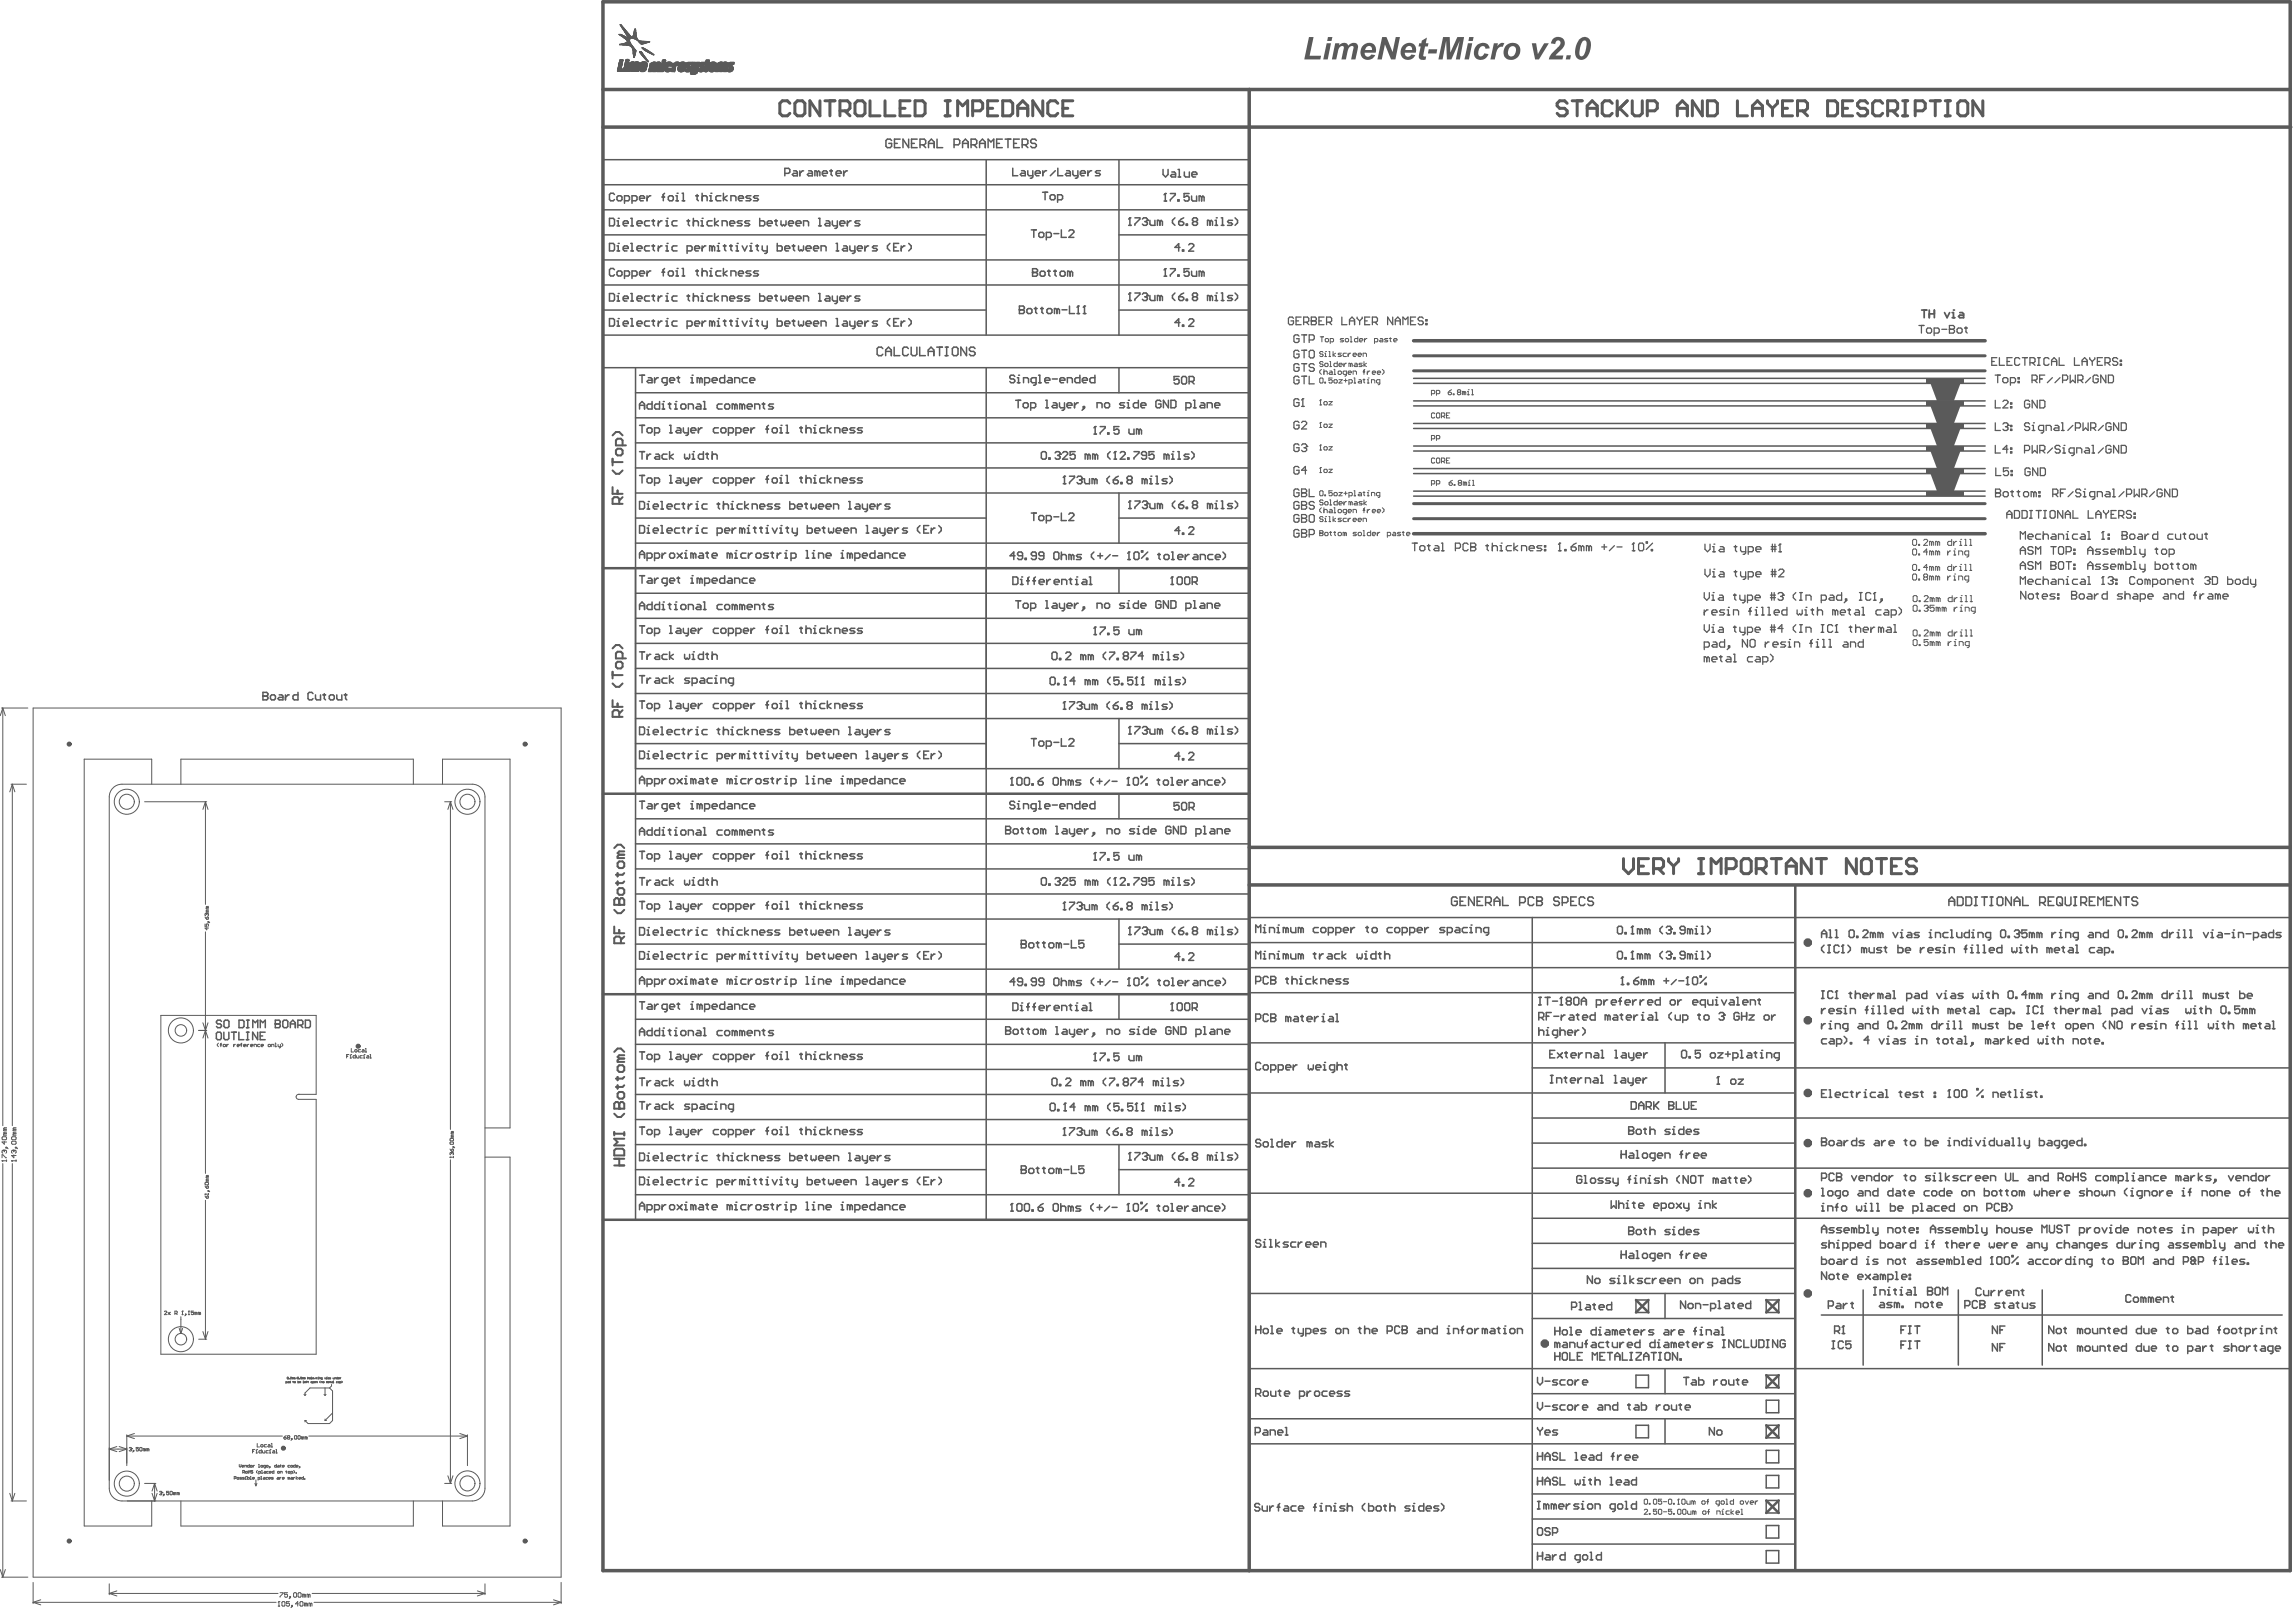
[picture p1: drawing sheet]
<svg xmlns="http://www.w3.org/2000/svg" width="1525mm" height="1070mm" viewBox="0 0 1525 1070" stroke-linecap="round" stroke-linejoin="round" font-family="sans-serif">
<g fill="#5a5a5a">
<path d="M1280 311h25v3h-25z"/>
<path d="M1280 296h25v3h-25z"/>
<path d="M1280 281h25v3h-25z"/>
<path d="M1282 314h20l-4 12h-11z"/>
<path d="M1280 326h25v3h-25z"/>
<path d="M1282 284h20l-4 12h-11z"/>
<path d="M1282 255h20l-4 11h-11z"/>
<path d="M1280 251h25v3h-25z"/>
<path d="M1280 266h25v3h-25z"/>
<path d="M1282 270h20l-4 11h-11z"/>
<path d="M1282 299h20l-4 12h-11z"/>
</g>
<g fill="none" stroke="#5a5a5a" stroke-width=".66">
<path d="M412 16h1M412 17h1M412 17h2M413 18h1M413 19h1M413 19h2M414 19h1M414 20h1M414 20h2M422 20h.1M422 19h.1M411 23h2"/>
<path d="M412 23h1M412 29h7M412 30h8M412 30h7M412 40h2M412 23h2M412 24h2M413 24h2M413 29h6M413 24h3M414 25h9M414 29h5"/>
<path d="M414 30h6M415 21h1M415 20h1M415 25h8M415 21h2M415 26h4M415 29h4M415 22h2M416 22h1M416 26h2M416 28h3M416 40h2"/>
<path d="M416 22h2M416 23h2M416 27h2M416 39h1M416 23h3M416 28h2M417 24h2M417 28h1M417 27h1M418 30h2M419 31h1M419 31h2"/>
<path d="M420 31h1M420 32h1M420 24h3M420 32h2M420 33h2M421 24h2M421 34h2M421 34h1M421 35h1M421 36h1M421 26h2M421 23h2"/>
<path d="M421 37h1M421 38h1M421 38h.1M421 22h2M421 21h2M421 21h1M421 20h1M422 26h1M422 37h-1M422 36h-1M422 26h2M422 35h-1"/>
<path d="M422 34h-1M423 34h-2M423 26h1M423 27h1M424 27h1M424 27h3M424 27h5M424 28h8M425 28h6M425 34h1M425 35h1M425 28h5"/>
<path d="M425 35h2M425 29h4M425 29h3M426 36h1M426 29h1M426 36h2M426 37h2M427 37h1M427 32h1M427 32h.1M427 32h2M427 38h1"/>
<path d="M427 33h2M427 38h2M428 38h1M428 33h2M428 39h1M429 34h2M429 39h1M429 40h1M430 29h-5M430 34h2M430 35h2M431 35h1"/>
<path d="M431 35h2M432 35h1M432 36h2M433 36h1M434 36h.1M434 37h.1M440 40h2M441 40h1M469 40h2M410 47h6M410 47h9M410 46h7"/>
<path d="M411 46h6M411 46h2M411 45h2M411 44h2M411 43h2M411 42h2M411 41h3M412 41h2M413 45h-2M413 44h-2M413 43h-2M413 42h-2"/>
<path d="M414 41h-3M414 41h-2M414 40h-2M414 46h3M414 45h3M415 45h2M415 44h2M415 43h2M415 42h2M415 41h3M416 41h2M416 41h1"/>
<path d="M417 47h2M417 46h-7M417 46h2M417 45h2M417 44h2M417 43h-2M417 43h2M417 43h3M418 43h2M418 42h-3M418 43h12M418 42h7"/>
<path d="M418 41h-2M418 40h-2M419 42h6M419 41h6M419 46h-2M419 45h-2M419 41h2M419 47h2M419 47h3M419 46h3M420 46h2M420 45h2"/>
<path d="M420 43h-3M420 41h1M420 44h2M420 43h2M422 47h-3M422 46h-2M422 45h-2M422 41h2M422 47h2M422 44h-2M422 46h5M422 46h7"/>
<path d="M422 46h2M422 43h-2M422 45h5M422 45h8M423 45h7M423 43h-3M423 44h7M423 41h1M423 43h4M424 47h-2M425 46h4M425 47h4"/>
<path d="M425 42h5M426 47h2M426 42h4M426 41h3M427 41h2M427 41h1M427 46h2M428 46h1M428 44h.1M428 43h2M428 47h-3M429 47h-4"/>
<path d="M429 46h-4M429 45h-1l-2 3h2M430 40h.1M430 41h1M430 43h-2M431 47h2M431 48h2M431 46h2M431 45h2M432 45h2M432 44h2M432 43h2"/>
<path d="M432 43h7M432 42h7M433 42h6M433 47h-2M433 46h-2M433 47h3M433 48h3M434 44h-2M434 47h2M434 46h2M434 43h-2M434 45h2"/>
<path d="M434 41h1M434 44h2M434 43h2M435 43h2M436 47h-2M436 47h.1M436 46h-2M436 45h-2M436 47h5M436 48h5M436 44h-2M436 46h5"/>
<path d="M437 46h2M437 43h-3M437 45h4M437 41h1M437 44h4M437 44h2M437 43h2M438 41h-5M439 46h-3M439 46h2M439 44h2M440 43h2"/>
<path d="M440 42h2M440 42h2h-2M440 41h2M440 41h.1M441 47h-5h5M441 46h-4M441 45h-4M441 46h2M441 45h2M441 46h5M441 47h5M441 44h-4"/>
<path d="M441 45h3M442 45h2M442 44h2M442 47h4M442 43h2M442 43h5M442 47h3M442 42h5M442 48h3M442 42h4M443 42h3M443 41h3"/>
<path d="M443 48h1M444 41h1M444 44h-7M444 44h-2M444 43h-4M444 46h2M444 45h2M444 46h5M444 43h-2M445 44h2M445 43h2M446 47h2"/>
<path d="M446 48h2M446 46h2M447 46h2M447 45h2M447 44h2M447 44h-2M447 43h-5M447 43h2M447 43h6M447 42h15M447 42h9M448 42h7"/>
<path d="M448 42h3M449 41h2M449 41h.1M449 45h-2M449 44h-2M449 43h-2M449 43h4M450 43h3M450 46h2M450 45h3M450 46h6M450 46h25"/>
<path d="M450 46h21M450 47h9M451 44h2M451 47h8M451 47h3M451 48h3M452 42h3M452 41h3M452 48h1M453 46h-3M453 45h-3M453 41h1"/>
<path d="M453 46h3M453 45h3M453 45h2M453 44h5M453 44h2M453 44h6M453 44h3M454 43h4M455 45h-2M455 47h3M456 48h2M456 44h3"/>
<path d="M456 45h3M456 48h1M456 45h5M457 45h4M457 46h8M457 46h4M458 47h-3M459 48h1M459 47h.1M459 48h4M459 49h4M459 49h3"/>
<path d="M459 47h11M459 45h2M459 44h2M459 43h3M459 44h3M460 43h2M460 49h1M460 47h1M461 48h2M461 47h3M462 44h-3M462 46h3"/>
<path d="M462 43h-15M462 42h-15M462 45h2M462 42h-6M462 41h-5M462 44h2M462 44h5M462 43h5M462 43h14M462 49h-3M463 42h13M463 42h8"/>
<path d="M463 42h2M463 41h2M463 48h-4M464 47h-4M464 48h-3M464 47h3M464 45h-2M464 44h-2M465 48h2M465 44h3M465 45h5M465 48h1"/>
<path d="M466 45h4M466 46h4M467 43h-5M467 47h-3M468 47h2M468 44h2M468 48h2M468 43h3M468 44h3M468 41h3M469 48h.1M469 41h2"/>
<path d="M470 47h-11M470 44h-2M471 46h2M471 45h7M471 46h7M471 47h7M471 44h7M471 47h4M471 43h2M471 42h-6M472 41h-7M472 42h4"/>
<path d="M472 48h2M472 48h1M472 41h3M473 45h-2M473 46h-8M473 41h2M473 44h-2M473 43h-2M474 43h2M474 43h4M474 47h-3M475 47h-4"/>
<path d="M475 45h3M475 47h2M475 48h2M475 47h3M476 46h2M476 42h-14M476 43h2M476 43h12M476 42h12M476 42h7M477 42h6M477 47h-2"/>
<path d="M478 47h-3M478 46h-5M478 41h5M478 46h-4M478 45h-7M478 44h-7M478 46h2M478 47h2M478 48h2M478 44h-4M478 43h-4M478 45h2"/>
<path d="M478 45h3M478 41h2M479 45h2M479 44h2M479 43h2M480 47h-2M481 47h6M481 47h2M481 48h2M481 44h-2M481 46h6M481 46h3"/>
<path d="M481 45h3M481 43h-2M481 45h2M481 44h2M481 41h1M481 44h5M482 43h4M483 47h3M483 45h-2M484 48h2M484 42h4M484 44h3"/>
<path d="M484 45h3M484 48h1M484 41h4M485 45h2M485 46h2M487 47h-6M487 46h-2M488 42h-4M1 470h18M2 470l2 5M2 470l-2 5M2 470v277"/>
<path d="M7 521h11M8 521l2 5M8 521l-2 5M8 521v226M73 529v459M81 521h233M96 532h41M101 521v-17h-45v509h45v-16M120 521v-17h155v17M136 532l2 5M136 532l-1 5M136 532v68"/>
<path d="M294 521v-17h45v245h-17M295 532h5M299 532l2 5M299 532l-1 5M299 532v218M322 529v459M136 619v160M135 679l3 10M138 679l-3 10M132 684h5M198 727h12v-53h-103v225h103v-169h-12M2 773v274"/>
<path d="M8 773v224M299 770v215M322 768h17v245h-45v-16M136 794l1 2M136 793h3M136 797v92M137 794h2l-1 2h-1zM139 792v1M120 874v11M119 882l1 3M121 882l-1 3M132 889h5"/>
<path d="M135 884l1 5M138 884l-2 5M220 919v1l-1 2M202 926h1M203 926h.1M215 926h1M216 922v4M217 926h-1M219 922h-13l-3 3v1M219 922l2 2v19l-2 2h-14l-2-2M221 938l-5 5M84 953v20"/>
<path d="M84 953l5 2M84 953h104M89 952l-5 1M203 943h1M203 943v1M205 953h106M216 943h1M216 942v1M305 952l6 1M311 953v20M311 953l-6 2M73 962l5 2"/>
<path d="M73 962h11M78 960l-5 2M79 960l5 2M84 962l-5 2M298 980l1 5M301 980l-2 5M6 991l2 6M7 997h11M10 991l-2 6M81 997h233M96 985h8M101 991l2 6"/>
<path d="M103 985l1 5M103 985l-2 5M103 985v12M104 991l-1 6M120 997v16h155v-16M169 985l1 1M170 983v3M171 985l-1 1M295 985h5M0 1042l2 5M1 1047h18M4 1042l-2 5"/>
<path d="M22 1047v-577h351v577h-351M22 1051v14M73 1058l5 2M73 1052v7M73 1058h112M78 1056l-5 2M207 1058h115M317 1056l5 2M322 1058l-5 2M322 1052v7M373 1051v14M22 1064l5 2"/>
<path d="M22 1064h161M27 1062l-5 2M209 1064h164M368 1062l5 2M373 1064l-5 2"/>
</g>
<g fill="none" stroke="#5a5a5a" stroke-width="1">
<path d="M401 106h429M655 106v116M743 106v116M401 123h429M401 139h429M401 156h254M743 156h87v1M401 173h429M401 189h429M401 206h254M743 206h87v1M401 222h429"/>
<path d="M401 244h429M422 244v566M655 244v566M743 244v17M939 251h380M939 255h380M422 277h408M422 261h408M939 270h380M939 266h380M422 294h408M939 299h380"/>
<path d="M939 296h380M939 284h380M939 281h380M422 311h408M939 311h380M939 314h380M422 327h408M743 327v34M939 329h380M939 326h380M422 344h233M743 344h87"/>
<path d="M422 361h408M743 377v17M422 394h408M422 411h408M422 427h408M422 444h408M422 460h408M422 477h408M743 477v33M422 494h233M743 494h87M422 510h408"/>
<path d="M743 527v17M422 544h408M422 577h408M422 560h408M422 594h408M422 610h408M743 610v33M830 609h692M1018 609v434M422 627h233M743 627h87M830 626h363"/>
<path d="M422 643h408M830 642h692M830 659h363M422 677h408M743 660v17M422 693h408M830 692h363M1106 692v34M422 710h408M1018 709h504M422 727h408M830 726h363"/>
<path d="M422 760h408M422 743h408M743 760v33M1018 742h504M1018 759h175M422 777h233M743 777h87M1018 776h504M422 793h408M830 792h363M1018 809h504M1018 826h175"/>
<path d="M830 859h363M1018 842h175M1106 859v16M1238 856v50M1301 856v50M1357 856v50M1018 875h175M1087 863h8v8h-8zM1173 863h9v8h-9zM1210 873h306M830 909h692M1087 913h8v8h-8z"/>
<path d="M1106 909v16M1173 913h9v8h-9zM1018 925h175M1173 930h9v8h-9zM830 959h362M830 942h363M1087 946h8v9h-8zM1106 942v17M1173 946h9v9h-9zM1018 975h175M1173 963h9v8h-9zM1173 980h9v8h-9z"/>
<path d="M1018 992h175M1173 996h9v9h-9zM1018 1009h175M1173 1013h9v8h-9zM1018 1025h175M1173 1030h9v8h-9z"/>
</g>
<path d="M401 1h1121v1042h-1121zM401 59h1121M830 59v984M401 84h1121M939 226h380M939 354h380M830 563h692M830 588h692" fill="none" stroke="#5a5a5a" stroke-width="2.3"/>
<g fill="none" stroke="#5a5a5a" stroke-width="1.7">
<path d="M401 377h429M401 527h429M1193 588v455M401 660h429M401 810h429M1087 863l8 8M1095 863l-8 8M1173 863l9 8M1182 863l-9 8M1173 913l9 8M1182 913l-9 8M1173 946l9 9"/>
<path d="M1182 946l-9 9M1173 996l9 9M1182 996l-9 9"/>
</g>
<path d="M939 236h380M939 246h380M939 334h380M939 344h380" fill="none" stroke="#5a5a5a" stroke-width="2"/>
<circle cx="136" cy="793" r=".3" fill="#5a5a5a"/>
<g fill="none" stroke="#5a5a5a" stroke-width=".66">
<path d="M136 613v2h1v-2l2 1-1 1M136 609l1 1M137 606l-1 1 1 1M137 609h1l1 1h-2zM137 616v1l-1-1h3M138 612h1zM139 612v1M136 793h1M136 787l1 2M137 785h1l1 1-2 1zM137 788h2l-1 1h-1zM137 784h2"/>
<path d="M137 781v1h2M137 781h2M138 791h1zM139 791h.1M139 783h-2v1M139 780h-2v1"/>
</g>
<circle cx="137" cy="606" r=".3" fill="#5a5a5a"/>
<g fill="none" stroke="#5a5a5a" stroke-width=".66">
<path d="M137 606v1M137 607h.1M137 607h2l-1 1M137 605v1h2M137 603h2M137 605h2M139 604h-2v1M139 602h-2v1M189 954h1v1l-1 1zM190 953l-1 1M191 954v2l2-1-1-1M191 954h1"/>
<path d="M191 954v-1l2 1h-1M194 955v1zM194 956h-1M196 953l1 1v2l-1-1zM198 954h1v2l-1-1zM201 954h-1v2M201 954v2M201 954h1v2M203 954v2M203 954h1v2M86 961h1v1"/>
</g>
<circle cx="87" cy="962" r=".3" fill="#5a5a5a"/>
<g fill="none" stroke="#5a5a5a" stroke-width=".66">
<path d="M87 962h.1M87 962v1h-1M89 963h.1M89 963l-1 1M92 961h-2v1h2v1h-2M93 961h1v2h-1zM96 962h-1v1M96 962v1M96 962h1v1M98 962h-1v1M98 962v1M98 962h1v1"/>
<path d="M106 991l1-1 1 1"/>
</g>
<circle cx="108" cy="991" r=".3" fill="#5a5a5a"/>
<g fill="none" stroke="#5a5a5a" stroke-width=".66">
<path d="M107 991h.1M107 991v1h-1M108 991h-1M109 992h.1M109 992l-1 1M112 990h-1v1h1v1h-1M113 990l1 1v1h-1zM116 991h-1v1M116 991v1M116 991h1v1M118 991v1M118 991h1v1"/>
<path d="M185 1066h1M185 1063v3"/>
</g>
<circle cx="185" cy="1063" r=".3" fill="#5a5a5a"/>
<g fill="none" stroke="#5a5a5a" stroke-width=".66">
<path d="M951 261h2v-1v-1h-2v4M954 261h2l1-1-1-1h-2v4M951 291h2v-1v-1h-2v3M954 291h2l1-1-1-1h-2v3M951 321h2v-1v-1h-2v3M954 321h2l1-1-1-1h-2v3M186 1057h2l-2 3M191 1057h-2v2l1-1 1 1v1h-2M193 1060h.1M195 1058l1-1 1 1v2h-2zM198 1058l1-1 1 1v2h-2zM202 1059l1-1v1v1"/>
<path d="M202 1059l-1-1v2M202 1059v1M205 1059l-1-1v2M205 1059v1M205 1059l1-1v1v1M185 1063v1M188 1063l1 1v2h-2zM192 1063h-2v2l1-1 1 1v1h-2M193 1060l-1 1M194 1066h.1M194 1066l-1 1M198 1065h-2l2-2v3"/>
<path d="M200 1063l1 1v2h-2zM203 1065l-1-1v2M203 1065v1M203 1065l1-1v1v1M206 1065l-1-1v2M206 1065v1M206 1065l1-1v1v1"/>
</g>
<path d="M1217 890h2M1217 895h2M1218 890v5M1219 884h2l1-1v-2l-1-1h-2v5M1220 884l2 1M1224 885h1M1225 891l-1-1h-2l-1 1v4h1h2h1M1225 880v5M1230 890h-4v3l3-1 1 1v2h-1h-2h-1" fill="none" stroke="#5a5a5a" stroke-width="1"/>
<circle cx="1225" cy="880" r=".5" fill="#5a5a5a"/>
<g fill="none" stroke="#5a5a5a" stroke-width="1">
<path d="M1215 867h2l1-1v-1l-1-1h-2v5M1220 865h2l1 1v3h-3v-1v-1h3M1225 865v4M1227 865h-1l-1 2M1230 865h1M1230 865v3l1 1M1225 880l-1 1M1327 880v5l-3-5v5M1327 892v5l-3-5v5M1329 895h1M1329 883h1M1332 892h-3v5"/>
<path d="M1332 880h-3v5"/>
</g>
<path d="M1 771h3M4 770v1" fill="none" stroke="#5a5a5a" stroke-width=".66"/>
<circle cx="1" cy="771" r=".3" fill="#5a5a5a"/>
<path d="M1 771h1M1 769v-2l3 2M2 764h-1l1 2" fill="none" stroke="#5a5a5a" stroke-width=".66"/>
<circle cx="2" cy="764" r=".3" fill="#5a5a5a"/>
<g fill="none" stroke="#5a5a5a" stroke-width=".66">
<path d="M2 755h2v1l-2 1-1-1zM3 758v2l-2-2h3M3 753l-1 1h2M3 750l-1 1h2M3 753h1M3 750h1M4 752h-1h-1l1 1M4 749h-1h-1l1 1M2 764h1M3 764v1M3 764h1v2M4 762h.1"/>
<path d="M4 762l1 1M8 771h3M11 770v1"/>
</g>
<circle cx="8" cy="771" r=".3" fill="#5a5a5a"/>
<path d="M8 771h.1M9 764h-1v2M9 767v2l-1-2h3" fill="none" stroke="#5a5a5a" stroke-width=".66"/>
<circle cx="9" cy="764" r=".3" fill="#5a5a5a"/>
<g fill="none" stroke="#5a5a5a" stroke-width=".66">
<path d="M8 755h2l1 1-3 1zM8 758h2l1 1-3 1zM9 753v1h2M9 750v1h2M9 753h2M9 750h2M11 752h-2v1M11 749h-2v1M9 764h.1M9 764v1M9 764h1h1l-1 2M10 762h1z"/>
<path d="M11 762l1 1M299 768h2M301 768v1"/>
</g>
<circle cx="299" cy="768" r=".3" fill="#5a5a5a"/>
<path d="M299 768v1M300 765l-1 1v1" fill="none" stroke="#5a5a5a" stroke-width=".66"/>
<circle cx="300" cy="765" r=".3" fill="#5a5a5a"/>
<g fill="none" stroke="#5a5a5a" stroke-width=".66">
<path d="M953 275v-1l-2 1v2h1h1M954 275l1-1 2 1v2h-1h-2zM958 276h1l1-1-1-1h-1v3M959 276l1 1M961 276h1M963 274h-2v3h2M953 305v-1l-2 1v2h1h1M954 305l1-1 2 1v2h-1h-2zM958 306h1l1-1-1-1h-1v3M959 306l1 1M961 306h1M963 304h-2v3h2"/>
<path d="M299 756h2v1h-2zM299 759l2-1v1l-2 1zM300 754v1h1M300 752v1h1M300 754h1M300 752h1M301 754h-1M301 751h-1v1M299 763l1 1M300 765v1M300 766h.1M300 766h1v1"/>
<path d="M301 763v1h-1zM301 761v1zM301 761l1 1"/>
</g>
<g fill="none" stroke="#5a5a5a" stroke-width="1.3">
<path d="M407 430l2-2h2l3 2M414 437v-3l-1-1h-3l-1 1v3h7M407 446v4M407 454l2 2h2l3-2M407 448h7M409 440l1-1h3l1 1v3l-1 1h-3l-1-1zM407 465v4h7M410 467v2M411 476v-3l-1-1h-2l-1 1v3h7M414 472l-3 2M408 601h7v-4l-1-1h-1l-2 1v4M408 615v5h7"/>
<path d="M408 604l2 2h3l2-2M411 617v3M413 626v-3l-2-1h-2l-1 1v3h7M415 622l-2 2"/>
</g>
<circle cx="411" cy="601" r=".7" fill="#5a5a5a"/>
<g fill="none" stroke="#5a5a5a" stroke-width="1.3">
<path d="M407 289l2-2h2l3 2M409 299l1-1h3l1 1v2l-1 1h-3l-1-1zM414 296v-4l-1-1h-3l-1 1v4h7M407 305v4M407 312l2 3h2l3-3M407 307h7M407 323v5h7M410 326v2M411 335v-4l-1-1h-2l-1 1v4h7M414 330l-3 2M408 563l2-2h3l2 2M410 573l1-1h3l1 1v2l-1 1h-3l-1-1z"/>
<path d="M410 580v2M411 567l-1 2v1h5M411 567h4M415 580l-1 1h-5M415 565h-4l-1 1 1 1M410 591l1-1h3l1 1v2l-1 1h-3l-1-1zM410 585v2M415 585l-1 1h-5M408 601v-4l1-1h1l1 1v4M408 736h7v-3l-1-1h-1l-2 1v3M408 739l2 3h3l2-3M408 752v2"/>
<path d="M408 753h7M415 752v2M415 756h-7l2 2-2 2h7M408 764l1-1h5l1 1v3h-7zM408 774h7M408 769h7M411 769v5"/>
</g>
<circle cx="411" cy="736" r=".7" fill="#5a5a5a"/>
<path d="M408 698l2-2h3l2 2M410 708l1-1h3l1 1v3l-1 1h-3l-1-1zM410 715v2M411 703l-1 1v1h5M411 703h4M415 715l-1 1h-5M415 701h-4l-1 1 1 1M408 736v-3l1-1h1l1 1v3M410 726l1-1h3l1 1v2l-1 1h-3l-1-1zM410 721v2M415 721l-1 1h-5" fill="none" stroke="#5a5a5a" stroke-width="1.3"/>
<path d="M171 958v3h1M174 959l1 1-1 1-1-1zM177 959l-1 1v1h1M178 959l1 1v1h-1v-1h1M180 958l1 3M168 964h1M169 962h-1v3M170 965h1M170 963v2M180 961h1" fill="none" stroke="#5a5a5a" stroke-width=".66"/>
<circle cx="170" cy="962" r=".3" fill="#5a5a5a"/>
<path d="M174 962v3l-2-1v-1h2M174 963l1 2h1v-2M178 963l-1 1v1h1M179 965h1M179 963v2" fill="none" stroke="#5a5a5a" stroke-width=".66"/>
<circle cx="179" cy="962" r=".3" fill="#5a5a5a"/>
<g fill="none" stroke="#5a5a5a" stroke-width=".66">
<path d="M145 693h-1l1 2M146 694h1M147 693v2M149 693l1 1-1 1h-1zM151 693v2M152 693l-1 1M155 693v2M156 693l-1 1M158 694h1v-1l-1 1v1h1M160 694h1M161 693l-1 2M162 694h1v-1l-1 1v1h1"/>
<path d="M164 693v2M165 693l-1 1M166 694h2v-1l-2 1v1h2M169 695v-2h1v2M173 693l-2 1 1 1h1M173 694h2v-1l-2 1 1 1h1M179 693l1 1-1 1h-1zM180 695v-2h2v2M183 695h1M183 693v2M185 693v2h1M186 693v2v1"/>
<path d="M187 693h1l-1 2M181 963l2 1v1h-2v-1h2M183 965h1M183 962l1 3"/>
</g>
<g fill="none" stroke="#5a5a5a" stroke-width="1">
<path d="M147 678l-1-1h-1l-1 1 1 2h1l1 1-1 1h-1l-1-1M149 678l1-1h1l1 1v3l-1 1h-1l-1-1zM159 677h2l1 1v3l-1 1h-2zM164 677h1M165 677v5M183 677v5h2l1-1-1-1h-2M144 686l1-1h1l1 1v3l-1 1h-1l-1-1zM149 685v4l1 1h1l1-1v-4M154 685h3M155 685v5M159 685v5h3M164 685h1"/>
<path d="M164 690h1M164 682h1M165 685v5M168 682v-5l2 2 1-2v5M171 685v5l-3-5v5M173 688h2M173 682v-5l2 2 1-2v5M176 685h-3v5h3"/>
</g>
<circle cx="183" cy="680" r=".5" fill="#5a5a5a"/>
<path d="M183 677h2l1 1-1 2h-2M189 677h1l1 1v3l-1 1h-1l-1-1v-3zM193 680h3M203 677h2l1 1v3l-1 1h-2zM193 682v-3l2-2 1 2v3M198 681h2l1-1v-2l-1-1h-2v5M200 681l1 1" fill="none" stroke="#5a5a5a" stroke-width="1"/>
<path d="M233 696v2h2M236 697h1v1h-1zM240 697h-2v1h2M241 697h1v1h-1h1M243 698h.1M243 696v2M230 701h1M232 700h-2v2M233 702h.1M233 701v1" fill="none" stroke="#5a5a5a" stroke-width=".66"/>
<circle cx="233" cy="700" r=".3" fill="#5a5a5a"/>
<path d="M236 700v2h-1v-1h1M237 701v1h1v-1M241 701h-2l1 1h1M242 702h.1M242 701v1" fill="none" stroke="#5a5a5a" stroke-width=".66"/>
<circle cx="242" cy="700" r=".3" fill="#5a5a5a"/>
<path d="M244 701h1v1h-1h1M246 702h1M246 700v2" fill="none" stroke="#5a5a5a" stroke-width=".66"/>
<path d="M863 296l-1-1h-2v1v3v1h2l1-1v-2h-2M865 296l1-1h1l1 1M863 311l-1-1h-2v1v3v1h2l1-1v-2h-2M868 312h-3l2-2v5" fill="none" stroke="#5a5a5a" stroke-width=".85"/>
<circle cx="868" cy="296" r=".4" fill="#5a5a5a"/>
<path d="M863 266l-1-1h-2v1v3v1h2l1-1v-2h-2M865 270h1M866 265v5M863 281l-1-1h-2v1v3v1h2l1-1v-2h-2M865 281l1-1h1l1 1-3 4h3M866 297h1M867 297l1 1-1 2h-1l-1-1M868 296l-1 1" fill="none" stroke="#5a5a5a" stroke-width=".85"/>
<circle cx="866" cy="265" r=".4" fill="#5a5a5a"/>
<path d="M866 265l-1 1" fill="none" stroke="#5a5a5a" stroke-width=".85"/>
<path d="M879 344l-1-1-1 1v1h2l-1 1h-1M880 346h1M880 344h1v2" fill="none" stroke="#5a5a5a" stroke-width=".66"/>
<circle cx="881" cy="343" r=".3" fill="#5a5a5a"/>
<path d="M877 352v4h1l1-1-1-1h-1M883 346h1M883 343v3M886 343v3M887 344l-1 1 1 1M891 344h-1l-1 1h1l1 1h-2M895 344h-2l-1 1 1 1h2M896 344v2M897 344l-1 1M899 345h2v-1l-2 1 1 1h1M902 345h2v-1l-2 1 1 1h1M906 346v-2h1l1 1v1" fill="none" stroke="#5a5a5a" stroke-width=".66"/>
<circle cx="877" cy="354" r=".3" fill="#5a5a5a"/>
<g fill="none" stroke="#5a5a5a" stroke-width=".66">
<path d="M965 319l-2 2M963 321h1l1 1h-2zM966 322h1zM969 321v1h2l-1-1M969 321h1M969 321v-1v-1h2l-1 2M973 321l-1-1v2M973 321v1M973 321l1-1v1v1M975 322h2M975 320h1v2M877 352h1l1 1-1 1h-1"/>
<path d="M880 354l2-1v2l-1 1zM883 353h2M884 353v2l1 1M886 353h1M887 353v2v1M889 354l2-1v2l-1 1zM893 354l-1-1v3M893 354v2M893 354l1-1 1 1v2M901 353h-1l-1 1 2 1v1h-2M902 354l2-1v2l-1 1zM906 352v4"/>
<path d="M906 356h1M911 352v4h-2l-1-1 1-2h2M912 355h2l-1-2-1 1v2h1M915 353v3M917 353l-2 2M922 356h1l1-2-1-1h-1v4M926 353l1 1v2h-1l-1-1h1h1M931 353h-2l-1 1 3 1-1 1h-2M932 353h1M932 353v2l1 1M934 355h3l-1-2-2 1v1l2 1"/>
</g>
<circle cx="976" cy="319" r=".3" fill="#5a5a5a"/>
<path d="M877 314h1M877 310v4M978 319h1v3M978 322h1" fill="none" stroke="#5a5a5a" stroke-width=".66"/>
<circle cx="877" cy="310" r=".3" fill="#5a5a5a"/>
<g fill="none" stroke="#5a5a5a" stroke-width=".66">
<path d="M877 310v1M880 312h1l1 1-2 1zM883 312h2l-2 2h2M877 326h2v3h-1h-1zM880 329h1zM885 326h-2v2l1-1 1 1v1h-2M886 328l2-1v2h-1zM890 327h2l-2 2h2M893 328h2M894 326v3M896 329h2v-1v-1h-2v3M900 326v3"/>
<path d="M900 329h1M903 327l1 1v1h-1h-1l1-1h1M906 327h1M906 326v3h1M908 329h1M908 327h1v2"/>
</g>
<circle cx="909" cy="326" r=".3" fill="#5a5a5a"/>
<path d="M877 284h1M877 280v4M911 329v-2h2v1v1M917 329h-2h-1l1-2h2v3h-1" fill="none" stroke="#5a5a5a" stroke-width=".66"/>
<circle cx="877" cy="280" r=".3" fill="#5a5a5a"/>
<path d="M877 299h1M877 280v1M877 295v4M880 282h1l1 1-2 1zM883 282h2l-2 2h2" fill="none" stroke="#5a5a5a" stroke-width=".66"/>
<circle cx="877" cy="295" r=".3" fill="#5a5a5a"/>
<g fill="none" stroke="#5a5a5a" stroke-width=".66">
<path d="M964 259l-2 1M975 260v2M962 260h2v2h-1zM965 262h1zM969 260l-1 1 1 1h1v-2M969 260h1M969 260h-1l1-1h1v1M973 260h-1v2M973 260v2M973 260h1v2M975 262h1M877 295v1"/>
<path d="M880 297h1l1 1-2 1zM883 297h2l-2 2h2"/>
</g>
<circle cx="975" cy="259" r=".3" fill="#5a5a5a"/>
<path d="M978 259v3M877 269h1M877 266v3M978 262h1" fill="none" stroke="#5a5a5a" stroke-width=".66"/>
<circle cx="877" cy="266" r=".3" fill="#5a5a5a"/>
<path d="M879 234l-2-1v2h1l1 1-1 1-1-1M880 237h1M880 235h1v2M877 266h.1M880 267h1l1 1-2 1zM883 267h2l-2 2h2" fill="none" stroke="#5a5a5a" stroke-width=".66"/>
<circle cx="881" cy="233" r=".3" fill="#5a5a5a"/>
<path d="M883 237h1M883 233v4M886 233v4M887 235l-1 1 1 1M891 235h-1h-1l1 1h1v1h-2M895 235h-2h-1l1 2h2M896 235v2M897 235l-1 1M899 236h2v-1h-2v1l2 1M902 236h2v-1h-2v1l2 1M906 237v-2h1h1v2" fill="none" stroke="#5a5a5a" stroke-width=".66"/>
<g fill="none" stroke="#5a5a5a" stroke-width="1">
<path d="M1118 697h2v1v4h-2h-1v-4zM1130 697h-4v3l2-1 2 1v2h-1h-2h-1M1136 700l1-1h2l1 1v2h-1h-2h-1zM1141 699h4l-4 3h4M1146 700h4M1148 698v4M1156 697h1v5M1161 699h2l1 1v2h-3h-1l1-1h3M1165 699h2M1166 698v4h1M1170 699v3M1122 702h1h-1z"/>
<path d="M1151 702h3h1v-2l-1-1h-3v5M1156 702h2M1170 702h1M1119 915h3M1120 915v5M1124 916h2l1 1v3h-3v-1v-1h3M1129 915v5h2l1-1v-2l-1-1h-2M1139 916v4M1141 916h-1l-1 2M1144 917v-1h2l1 1v2l-1 1h-2v-1zM1149 916v3v1h3v-4M1154 916h1"/>
<path d="M1154 915v4l1 1M1158 918h3l-1-2h-1l-1 1v2l1 1h1"/>
</g>
<circle cx="1170" cy="697" r=".5" fill="#5a5a5a"/>
<path d="M1174 702v-3h2l1 1v2M1182 702h-2h-1v-2l1-1h2v4l-2 1" fill="none" stroke="#5a5a5a" stroke-width="1"/>
<path d="M1133 361v4l1 1 2-1v-4M1138 366h1M1138 363h1v3" fill="none" stroke="#5a5a5a" stroke-width=".85"/>
<circle cx="1139" cy="361" r=".4" fill="#5a5a5a"/>
<g fill="none" stroke="#5a5a5a" stroke-width=".85">
<path d="M1143 363h2v1v2h-2h-1l1-1h2M1152 363h2M1153 362v4h1M1156 363v3h1h3M1160 363v4l-2 1M1161 366h3h1v-2l-1-1h-3v5M1167 365h3l-1-2h-2v1v2h2M1177 363h3M1177 365h3M1178 361v5M1179 361v5M1182 366h1"/>
<path d="M1183 361v5"/>
</g>
<circle cx="1183" cy="361" r=".4" fill="#5a5a5a"/>
<path d="M1133 378v3l1 2 2-2v-3M1138 380h1v3M1183 361l-1 1M1138 383h1" fill="none" stroke="#5a5a5a" stroke-width=".85"/>
<circle cx="1139" cy="378" r=".4" fill="#5a5a5a"/>
<path d="M1143 380h2v3h-2l-1-1 1-1h2M1152 380h2M1153 379v3l1 1M1156 380v2l1 1h3M1160 380v4l-2 1M1177 380h3M1178 378v5M1179 378v5M1182 379l1-1h1l1 1v1l-3 3h3M1161 383h3l1-1v-2h-1h-3v5M1167 381h3l-1-1h-2v2v1h2M1177 381h3" fill="none" stroke="#5a5a5a" stroke-width=".85"/>
<g fill="none" stroke="#5a5a5a" stroke-width="1">
<path d="M1245 855h2M1245 860h2M1246 855v5M1249 860v-4h2l1 1v3M1254 860h2M1254 856h1v4M1263 883h2M1263 893h2M1266 880h-3v5M1266 890h-3v5M1268 880h2M1268 885h2"/>
<path d="M1268 890h2M1268 895h2M1269 880v5M1269 890v5M1272 880h3M1272 890h3M1274 880v5M1274 890v5"/>
</g>
<circle cx="1255" cy="855" r=".5" fill="#5a5a5a"/>
<path d="M1258 856h2M1259 856v3l1 1M1262 856h1v4M1262 860h2" fill="none" stroke="#5a5a5a" stroke-width="1"/>
<circle cx="1263" cy="855" r=".5" fill="#5a5a5a"/>
<path d="M1267 856h2l1 1v3h-3l-1-1 1-1h3M1271 860h2M1271 855h1v5M1281 855v5h2l1-1-1-2h-2" fill="none" stroke="#5a5a5a" stroke-width="1"/>
<circle cx="1281" cy="857" r=".5" fill="#5a5a5a"/>
<g fill="none" stroke="#5a5a5a" stroke-width="1">
<path d="M1281 855h2l1 1-1 1h-2M1286 856v-1h2l1 1v3l-1 1h-2v-1zM1291 860v-5l1 1 2-1v5M1249 865h2l1 1v2h-3v-1v-1h3M1257 865h-3v1l3 1-1 1h-2M1260 866l-1-1v3M1260 866v2M1260 866l1-1 1 1v2M1264 867v1zM1273 868v-3h2l1 1v2M1278 866l1-1h1l1 1v1l-1 1h-1l-1-1zM1283 865h1"/>
<path d="M1284 864v3v1M1287 866h3l-1-1h-1l-1 1v1l1 1h1"/>
</g>
<path d="M1277 206h3M1278 206v5M1282 206v5M1282 208h3M1285 206v5M1292 208l2 3 1-3M1297 211h2M1297 208h1v3" fill="none" stroke="#5a5a5a" stroke-width="1.2"/>
<circle cx="1298" cy="206" r=".6" fill="#5a5a5a"/>
<path d="M1302 208h2h1v3h-3l-1-1 1-1h3" fill="none" stroke="#5a5a5a" stroke-width="1.2"/>
<g fill="none" stroke="#5a5a5a" stroke-width=".85">
<path d="M1326 296v5h3M1334 298h-3l2-2v5M1336 300h1v1h-1zM1336 297h1v1h-1zM1345 299h3v-1v-1v-1h-3v5M1350 296v5l2-2 1 2v-5M1355 299h3l1-1v-1l-1-1h-3v5M1357 299l2 2M1364 297l-4 4M1369 297l-1-1h-2l-1 1 1 1h2l1 1-1 2h-2l-1-1M1370 297h1v4M1326 311v5h3"/>
<path d="M1334 311h-3v2l2-1 1 1v2v1h-2l-1-1M1336 315h1v1h-1zM1336 312h1v1h-1zM1349 312l-1-1h-2l-1 1v3l1 1h2l1-1v-2h-2M1354 311v5l-4-5v5M1355 311h3l1 1v3l-1 1h-3zM1370 301h2"/>
</g>
<circle cx="1371" cy="296" r=".4" fill="#5a5a5a"/>
<path d="M1326 281v5h3M1331 282l1-1h1l1 1M1386 297h1l1 1v3h-2l-1-1 1-1h2M1390 296h1v5M1397 297l-3 4M1402 297v-1h-2l-1 1v3l1 1h2v-1v-2h-1M1408 296v5l-4-5v5M1409 296h3l1 1v3l-1 1h-3zM1378 301h-3v-1v-2v-1h3v5h-2M1380 301v-4h2l1 1v3M1390 301h2" fill="none" stroke="#5a5a5a" stroke-width=".85"/>
<circle cx="1334" cy="282" r=".4" fill="#5a5a5a"/>
<path d="M1332 283h1M1333 283l1 1-1 2h-1l-1-1M1334 282l-1 1M1336 282h1v1h-1zM1336 285h1v1h-1zM1348 282v-1h-2l-1 1 1 1h2v1v2h-2l-1-1M1350 286h2M1350 282h1v4" fill="none" stroke="#5a5a5a" stroke-width=".85"/>
<circle cx="1351" cy="281" r=".4" fill="#5a5a5a"/>
<g fill="none" stroke="#5a5a5a" stroke-width=".85">
<path d="M1327 237h-4v6h4M1328 237v6h4M1337 237h-4v6h4M1342 238l-1-1h-2l-1 1v4l1 1h2l1-1M1344 237h3M1345 237v6M1354 237h1M1355 237v6M1361 238l-1-1h-1l-1 1v4l1 1h1l1-1M1368 237v6h3M1378 237v6h4M1388 237v1l2 2"/>
<path d="M1392 237v1l-2 2M1397 237h-4v6h4M1407 238l-1-1h-2v2v1h2l1 2-1 1h-2v-1M1409 239v1zM1323 240h2M1333 240h2M1349 241h2l1-1v-2l-1-1h-2v6M1350 241l2 2M1354 243h1M1363 240h3M1363 243v-4l2-2 1 2v4M1383 240h4"/>
<path d="M1383 243v-4l2-2 2 2v4M1390 240v3M1393 240h2M1398 241h3l1-1v-2l-1-1h-3v6M1400 241l2 2M1409 242v1zM1326 266v5h3M1331 267l1-1h1l1 1-3 4h3M1336 270h1v1h-1zM1336 267h1v1h-1zM1348 267v-1h-2l-1 1v3l1 1h2v-1v-2h-1M1353 266v5l-3-5v5"/>
<path d="M1355 266h3l1 1v3l-1 1h-3zM1358 286h-3l-1-1v-2l1-1h3v5l-2 1M1359 286v-4h3l1 1v3M1365 282h2l1 1v3h-3l-1-1 1-1h3M1370 286h1M1370 281v5M1377 282l-3 4M1379 284h2l1-1v-1l-1-1h-2v5M1384 281v5l2-2 1 2v-5M1389 284h3v-1v-1v-1h-3v5M1391 284l1 2M1397 282l-3 4"/>
<path d="M1402 282v-1h-2l-1 1v3l1 1h2v-1v-2h-1M1408 281v5l-4-5v5M1409 281h3l1 1v3l-1 1h-3z"/>
</g>
<g fill="none" stroke="#5a5a5a" stroke-width=".66">
<path d="M159 972l1 2v-2M161 974h1v-1h-1v1h1M161 978l1-1v-1h-1v2M162 978h.1M163 974v-1h1v1M163 977h1v1h-1zM165 976v2M165 977h1M166 972v2h-2l1-1h1M166 976v2M167 973v1h-1zM168 977l-1-1v1l1 1h-1"/>
<path d="M168 973v1M169 973l-1 1M171 976l-1 1 1 1M172 974h.1M172 972v2M172 978h1v-1h-1v2M174 973h1l-1 1h-1zM174 976v2M174 978h.1M176 977v1M176 974h-1v-1h1v1v1M177 973h1v1h-1z"/>
<path d="M178 977h-1v1h1M179 978h1v-1h-1v1h1M179 974h.1M179 974v1M182 976v2h-1v-1h1M184 972v2h-2l1-1h1M185 973v1M185 977h1l-1 1h-1zM186 973h1M186 978v-1h1v1M186 973l1 1M188 974h1v-1h-1v1h1"/>
<path d="M190 977h1M190 977l1 1M192 977h1l-1 1h-1zM193 973h-2l1 1h1M193 978h1v-1h-1v2M193 973h1v1h-1zM195 976l1 1-1 1M196 972v2h-1v-1h1M197 978h.1M197 974h1v-1h-1v1h1M199 974h.1M199 974v1"/>
<path d="M156 982l1-1v-1h-1v2M158 981h1l-1 1h-1zM160 981h-1l1 1h-1M162 981h-1l1 1h-1M163 982h1M163 981v1"/>
</g>
<circle cx="163" cy="980" r=".3" fill="#5a5a5a"/>
<g fill="none" stroke="#5a5a5a" stroke-width=".66">
<path d="M877 252v-1l2 1v2h-1h-1zM878 245l-1 1v1l1 2M879 241l-1-1-1 1 2 2h-1h-1M880 245v4M880 247l1-1 1 1v2M880 242l2-1v2h-1zM880 254h1zM883 240h1v3M883 246l2 1v2h-2v-1v-1h2M883 243h2M885 251h-2v2l1-1 1 1v1h-2M886 253l2-1v2h-1z"/>
<path d="M886 245h1v4M886 249h1M888 240v3h-1h-1l1-2h1M890 242h2l-1-1-1 1v1h1M890 246l1 1v2l-2-1zM890 252h2l-2 2h2M893 241v2M893 253h2M894 252v2M895 249h-2l-1-1 1-2h2v3l-2 1M895 241l-2 1M896 247h2l-1-1-1 1v1l1 1"/>
<path d="M896 254h2v-1v-1h-2v3M897 242l-1-1v2M897 242v1M897 242l1-1v1v1M899 249v-3h2v1v2M900 251v3M900 254h1M900 241l2 1v1h-2v-1h2M903 252l1 1v1h-1h-1l1-1h1M905 241h-2v1h1l1 1h-1h-1M906 247h1M906 252h1"/>
<path d="M906 240v3M906 252v2h1M907 245l-1 1v3M908 241l-2 1 2 1M908 246v3M908 254h1M908 252h1v2M910 246l-2 1M912 247h2l-1-1-1 1v1l1 1M915 247h2v-1l-2 1v1l2 1M918 245l1 1v1l-1 2M878 337l-1 1v1l1 1"/>
<path d="M879 332h-1h-1v2h2l-1 1h-1M880 337v3M880 339l1-1 1 1v1M880 334l2-1v2h-1zM883 332h1v3M883 335h2M883 338l2 1v1h-2v-1h2M886 337h1v3M888 332v3h-1h-1l1-2h1M889 339l2-1v2h-1zM890 334h2l-1-1-1 1v1h1M893 333v2"/>
<path d="M895 333l-2 1M896 339h2l-1-1-1 1v1h1M897 334l-1-1v2M897 334v1M897 334l1-1v1v1M900 333l2 1v1h-2v-1h2M905 333h-2v1h1l1 1h-1h-1M906 339h1M906 332v3M907 337l-1 1v2M908 333l-2 1 2 1M908 338v2"/>
<path d="M910 338l-2 1M912 339h2l-1-1-1 1v1h1M915 339h2v-1l-2 1 1 1h1M918 337l1 1v1l-1 1M886 340h1M895 340h-2h-1l1-2h2v3l-2 1M899 340v-2h2v1v1M164 980v2h1l1-1h-2M166 982h1M166 980l1 2M168 982h1v-1h-1v1h1M171 982h2l-1-1h-1v2"/>
<path d="M173 982h1M173 980l1 2M175 981h1v1h-1h1M178 981h-1v1h1M178 982h2l-1-1h-1v1h1M182 981h-1v1h1h-2M184 981h1v1h-1h1M186 981v1M187 981l-1 1M188 982h1v-1h-1v1h1M192 981h-1v1M192 981v1"/>
<path d="M192 981h1v1M193 981h1v1h-1h1M195 981v1M196 981l-1 1M197 980v2M198 981l-1 1h1M199 982h1v-1h-1v1h1M202 980v2h-1l-1-1h2M202 982h1z"/>
</g>
<g fill="none" stroke="#5a5a5a" stroke-width="1">
<path d="M673 112v5h3M679 113h1l1 1v3h-2l-1-1 1-1h2M683 113v3l1 1h2M686 113v5h-2M688 115h3l-1-2h-1l-1 1v2l1 1h1M693 113v4M695 113h-1l-1 2M701 113l-3 4M703 112v5h3M709 113h1l1 1v3h-2l-1-1 1-1h2M713 113v3l1 1h2M716 113v5h-2"/>
<path d="M718 115h3l-1-2h-1l-1 1v2l1 1h1M723 113v4M725 113h-1l-1 2M731 113h-2l-1 1 3 2-1 1h-2M773 113v3l1 2 2-2v-3M779 114h1l1 1v3h-2l-1-1 1-1h2M783 118h1M783 113v5M787 114v3l1 1h2v-4M792 116h3l-1-2h-1l-1 1v2l1 1h1"/>
</g>
<circle cx="909" cy="251" r=".3" fill="#5a5a5a"/>
<g fill="none" stroke="#5a5a5a" stroke-width=".66">
<path d="M877 224h2M878 224v3M881 225h2l-1 2-2-1zM884 227h1l1-2h-1h-1v3M893 225h-2h-1l3 1-1 1h-2M894 225h2l-1 2-1-1zM897 224h1v3M897 227h1M902 224v3h-2v-1v-1h2M903 226h2v-1h-2l1 2h1M906 225v2M908 225l-2 1"/>
<path d="M913 227h2v-2h-2v3M917 225h2v2h-2l-1-1h1h2M922 225h-2v1h2l-1 1h-1M923 225h1M924 224v2v1M926 226h2v-1h-2v2h2M911 254v-2h2v1v1M917 254h-2h-1l1-2h2v3h-1"/>
</g>
<g fill="none" stroke="#5a5a5a" stroke-width="1">
<path d="M1141 720h1M1142 715v5M1120 864v5l-4-5v5M1121 866l1-1h2l1 1v2l-1 1h-2l-1-1zM1126 869v-4h3l1 1v3M1131 866h4M1136 869h3l1-1v-2l-1-1h-3v5M1141 869h2M1141 864h1v5M1146 865h2l1 1v3h-3v-1v-1h3M1151 865h1M1151 865v3l1 1"/>
<path d="M1155 867h3l-1-2h-1l-1 1v2l1 1h1M1163 864v5h-2l-1-1v-2l1-1h2M1139 948v5l-3-5v5M1141 950v-1h2l1 1v2l-1 1h-2v-1z"/>
</g>
<circle cx="1142" cy="715" r=".5" fill="#5a5a5a"/>
<path d="M1142 715l-1 1M1150 717h1h1h1v2l-1 1h-1l-1-1zM1155 717h3l-3 3h3" fill="none" stroke="#5a5a5a" stroke-width="1"/>
<g fill="none" stroke="#5a5a5a" stroke-width=".85">
<path d="M1326 249h3M1327 249v5M1331 251h2l1 1v1l-1 1h-2v-1v-1zM1336 254h2l1-1v-1l-1-1h-2v5M1341 253h1v1h-1zM1341 251h1v1h-1zM1350 252h3v-2v-1h-3v5M1352 252l1 2M1355 252h2M1358 249h-3v5M1364 251l-4 3M1369 251l-4 3"/>
<path d="M1370 252h3h1v-2l-1-1h-3v5M1375 249v5l2-2 2 2v-5M1380 252h3h1v-2l-1-1h-3v5M1382 252l2 2M1389 251l-3 3M1394 250l-1-1h-2v1v3v1h2l1-1v-1h-2M1399 249v5l-3-5v5M1401 249h2l1 1v3l-1 1h-2z"/>
</g>
<path d="M1092 996l1-1 2 1v2l-1 1-2-1zM1096 998v1zM1098 996l1-1 2 1v2l-1 1-2-1zM1104 995h-2v2h1h1l-1 2-1-1M1105 997h2M1108 996l1-1 2 1v2l-1 1-2-1zM1112 998v1zM1115 999h1M1115 995v4" fill="none" stroke="#5a5a5a" stroke-width=".67"/>
<circle cx="1115" cy="995" r=".3" fill="#5a5a5a"/>
<g fill="none" stroke="#5a5a5a" stroke-width=".67">
<path d="M1115 995v1M1117 996l1-1 2 1v2l-1 1-2-1zM1121 997v1v1h2v-2M1125 997h-1v2M1125 997v2M1125 997h1v2M1131 997h2l-1 2-1-1zM1134 997h1M1135 995v1v3M1142 999h-1l-1-1 1-1h1v2l-1 1M1144 997h2l-1 2-2-1zM1147 995v4"/>
<path d="M1147 999h1M1152 995v4h-2l-1-1 1-1h2M1157 997h1v2l-2-1zM1159 997l2 2 1-2M1163 998h2l-1-1h-1v2h1M1166 997v2M1168 997l-2 1M1092 1003l1-1 2 1-3 2h3M1096 1005h.1M1101 1002h-3v2l2-1 1 1-1 1h-2M1102 1003v-1l2 1v2h-1h-1zM1105 1004h2"/>
<path d="M1111 1002h-3v2l2-1 1 1-1 1h-2M1112 1005h.1M1115 1003v-1l2 1v2h-1h-1zM1118 1003v-1l2 1v2h-2zM1121 1003v2h1h1v-2M1126 1004l-1-1v2M1126 1004v1M1126 1004v-1l1 1v1M1131 1004l2-1v2h-1zM1135 1004h1M1136 1002l-1 1v2M1141 1005v-2h1l1 1v1"/>
<path d="M1144 1005h1M1144 1003v2"/>
</g>
<circle cx="1144" cy="1002" r=".3" fill="#5a5a5a"/>
<path d="M1149 1003h-2v1v1h2M1150 1002v3M1152 1003l-2 1 2 1M1153 1004h3l-1-1-2 1 1 1h1M1157 1005h1M1157 1002v3" fill="none" stroke="#5a5a5a" stroke-width=".67"/>
<path d="M109 871h2l-2 2h2M112 871l1 2M113 871l-1 2M116 872h1l1-1h-2v2M117 872l1 1M121 873h1M121 871v2" fill="none" stroke="#5a5a5a" stroke-width=".66"/>
<circle cx="121" cy="871" r=".3" fill="#5a5a5a"/>
<path d="M121 871h.1M123 872l1 1zM124 873l-1 1M125 873h1M125 871v2" fill="none" stroke="#5a5a5a" stroke-width=".66"/>
<circle cx="125" cy="871" r=".3" fill="#5a5a5a"/>
<g fill="none" stroke="#5a5a5a" stroke-width=".66">
<path d="M125 871h.1M129 871h-2v1h2l-1 1-1-1M130 872l-1-1v2M130 872v1M130 872h1v1M132 872v-1v2M132 872v1M132 872h1v1M191 914l1 1-1 1v-1zM192 916h.1M193 915h1l-1 1h1M194 915v1"/>
<path d="M194 915l1 1M196 915h-1v1M196 915v1M197 915l-1 1M198 914v1v1v-1zM199 916h.1M200 914v1v1v-1M201 915v1M201 915l1 1M202 915v1M202 915l1 1M204 915h1v1"/>
<path d="M204 914v2M206 915v1v-1zM207 914v2M207 916h.1M208 915v1M210 915l-1 1M210 915v1M211 915h-1M211 916h1M211 915v1"/>
</g>
<circle cx="211" cy="914" r=".2" fill="#5a5a5a"/>
<path d="M212 916v-1h1v1M214 916l-1-1h1v1M216 915v1v-1M217 915v1M217 916h.1" fill="none" stroke="#5a5a5a" stroke-width=".66"/>
<circle cx="217" cy="914" r=".2" fill="#5a5a5a"/>
<g fill="none" stroke="#5a5a5a" stroke-width=".66">
<path d="M190 918h1l-1-1v2M191 917l1 1h-1h1M193 917v1h-1l1-1M195 917h.1M195 917v1M196 917v1zM198 917v1h1l-1-1M199 918h1v-1l-1 1h1M201 918h1M201 917l1 1M202 918h1v-1l-1 1h1M203 918h1"/>
<path d="M204 917v1M204 917h1M205 917v1M207 917v1zM208 918h1l-1-1v2M209 918h1v-1l-1 1h1M210 918v-1l1 1M213 917v1M213 918v-1h1v1M215 917v1zM217 918v-1v1M217 918h.1"/>
<path d="M217 918h1M218 915h1v1h-1l1-1M218 918h1v-1l-1 1h1M219 917h1M219 917l1 1M220 915h-1h1l-1 1M220 917l1 1h-1h1M221 915v1h1v-1M221 918h1M221 917l1 1M222 916v-1h1v1M224 917l-1 1h1"/>
<path d="M224 914v2v-1M225 915h1h-1v1M225 917v1M226 918h1l-1-1v2M226 915v1M226 915h.1M227 917v1"/>
</g>
<path d="M175 460v5h2l1-1-1-2h-2" fill="none" stroke="#5a5a5a" stroke-width="1"/>
<circle cx="175" cy="462" r=".5" fill="#5a5a5a"/>
<g fill="none" stroke="#5a5a5a" stroke-width="1">
<path d="M175 460h2l1 1-1 1h-2M198 460v5h-3v-1v-2v-1h3M181 461h1l1 1v2l-1 1h-1l-1-1v-2zM185 461h2l1 1v3h-3v-1v-1h3M190 461v4M192 461h-1l-1 2M208 461l-1-1h-2v1v3v1h2l1-1M210 461v3v1h3v-4M215 461h1M215 461v3l1 1M219 462l1-1h1l1 1v2l-1 1h-1l-1-1zM224 461v3l1 1h2v-4"/>
<path d="M229 461h1M230 461v3v1M440 800v3M442 800l-2 2M450 800l3 3M453 800l-3 3M455 800h1v3M425 803v-3l2-2 1 2v3M425 801h3M430 803h2l1-1v-1l-1-1h-2v5M435 803h2l1-1v-1l-1-1h-2v5M445 801l1-1h1l1 1v1l-1 1h-1l-1-1z"/>
<path d="M455 803h1"/>
</g>
<circle cx="456" cy="798" r=".5" fill="#5a5a5a"/>
<path d="M465 800h1l1 1v2h-2l-1-1h1h2M469 800h2M470 799v3l1 1M488 800h1v3M461 801l-2-1v3M461 801v2M461 801v-1l1 1v2M473 802h3v-2h-2l-1 1v1l1 1h2M485 801l-2-1v3M485 801v2M485 801l1-1v1v2M488 803h2" fill="none" stroke="#5a5a5a" stroke-width="1"/>
<circle cx="489" cy="798" r=".5" fill="#5a5a5a"/>
<path d="M496 800h-3l-1 1v1l1 1h3M497 800v3M500 800h-1l-2 2M511 800h-3l-1 1 4 1-1 1h-3M512 800h2M513 799v3l1 1M516 800v3M519 800h-1l-2 2M521 800h1v3M502 801l1-1h2l1 1v1l-1 1h-2l-1-1zM521 803h2" fill="none" stroke="#5a5a5a" stroke-width="1"/>
<circle cx="522" cy="798" r=".5" fill="#5a5a5a"/>
<path d="M536 798v5M540 800v3M526 803h2l1-1v-1l-1-1h-2v5M536 803h1M540 803h1" fill="none" stroke="#5a5a5a" stroke-width="1"/>
<circle cx="540" cy="798" r=".5" fill="#5a5a5a"/>
<path d="M559 800h1v3M544 803v-3h2l1 1v2M549 802h3l-1-2h-1l-1 1v1l1 1h1M559 803h1" fill="none" stroke="#5a5a5a" stroke-width="1"/>
<circle cx="560" cy="798" r=".5" fill="#5a5a5a"/>
<g fill="none" stroke="#5a5a5a" stroke-width="1">
<path d="M425 748h3M427 748v5M430 751l1-1h1l1 1v1l-1 1h-1l-1-1zM435 753h2l1-1v-1l-1-1h-2v5M445 748h1v5M445 753h2M450 750h1l1 1v2h-2l-1-1h1h2M454 750v2l1 1h2M457 750v4l-1 1M459 752h3l-1-2h-1l-1 1v1l1 1h1M464 750v3M466 750l-2 2"/>
<path d="M477 750h-2l-1 1v1l1 1h2M479 751l1-1h1l1 1v1l-1 1h-1l-1-1zM484 753h2l1-1v-1l-1-1h-2v5M489 753h2l1-1v-1l-1-1h-2v5M494 752h3l-1-2h-1l-1 1v1l1 1h1M499 750v3M501 750l-2 2M509 751h2M511 748l-1 1v4M513 751l1-1h2v1v1v1h-2l-1-1zM518 753h2M518 750h1v3"/>
<path d="M581 798v5h-2l-1-1v-1l1-1h2M584 800h1l1 1v2h-2l-1-1h1h2M596 800h-2l-1 1v1l1 1h2M565 801l-2-1v3M565 801v2M565 801v-1l1 1v2M568 803h2l1-1v-1l-1-1h-2v5M573 802h3l-1-2h-1l-1 1v1l1 1h1M588 803v-3h2l1 1v2M598 802h3l-1-2h-1l-1 1v1l1 1h1"/>
</g>
<circle cx="519" cy="748" r=".5" fill="#5a5a5a"/>
<path d="M522 753h2M522 748h1v5M531 750h2M532 749v3l1 1M536 751v-1h2l1 1v2M536 748v5M540 753h2M540 750h1v3" fill="none" stroke="#5a5a5a" stroke-width="1"/>
<circle cx="541" cy="748" r=".5" fill="#5a5a5a"/>
<g fill="none" stroke="#5a5a5a" stroke-width="1">
<path d="M425 698h3M427 698v5M445 698h1v5M511 698l-1 1v4M430 701l1-1h1l1 1v2h-1h-1h-1zM435 703h2h1v-2l-1-1h-2v5M445 703h2M450 700h1l1 1v2h-2h-1l1-1h2M454 700v3h1h2M457 700v4l-1 1M459 702h3l-1-2h-1l-1 1v2h1h1M464 700v3"/>
<path d="M466 700l-2 2M477 700h-2l-1 1v2h1h2M479 701l1-1h1l1 1v2h-1h-1h-1zM484 703h2h1v-2l-1-1h-2v5M489 703h2h1v-2l-1-1h-2v5M494 702h3l-1-2h-1l-1 1v2h1h1M499 700v3M501 700l-2 2M509 701h2M513 701l1-1h2v1v2h-2h-1zM518 703h2M518 700h1v3"/>
<path d="M548 750h-3v1v1v1h3M550 748v5M552 750l-2 2 2 1M555 753v-3h2l1 1v2M560 752h3l-1-2h-2v1v1v1h2M568 750h-3v1v1h2h1l-1 1h-2M573 750h-3v1l3 1-1 1h-2"/>
</g>
<circle cx="519" cy="698" r=".5" fill="#5a5a5a"/>
<path d="M522 698h1v5M532 699v4h1M536 698v5M522 703h2M531 700h2M536 701v-1h2l1 1v2M540 703h2M540 700h1v3" fill="none" stroke="#5a5a5a" stroke-width="1"/>
<circle cx="541" cy="698" r=".5" fill="#5a5a5a"/>
<g fill="none" stroke="#5a5a5a" stroke-width="1">
<path d="M425 665h3M427 665v5M431 667h1l1 1v2h-2l-1-1 1-1h2M435 667v3M437 667l-2 1M443 670h-2l-1-1v-1l1-1h2v4l-1 1M445 668h3l-1-1h-1l-1 1v1l1 1h1M450 667h1M451 666v3v1M459 667h1v3M459 670h2M550 698v5"/>
<path d="M548 700h-3v1v2h3M552 700l-2 2 2 1M555 703v-3h2l1 1v2M560 702h3l-1-2h-2v1v2h2M568 700h-3v1v1h2l1 1h-1h-2M573 700h-3v1l3 2h-1h-2"/>
</g>
<circle cx="460" cy="665" r=".5" fill="#5a5a5a"/>
<g fill="none" stroke="#5a5a5a" stroke-width="1">
<path d="M425 616h2l1 1v3l-1 1h-2zM430 618h1v3M430 621h2M465 668l-2-1v3M465 668v2M465 668l1-1v1v2M468 670h3v-1v-1v-1h-3v5M473 668h3v-1h-2l-1 1v1l1 1h2M481 665v5h-2l-1-1v-1l1-1h2M484 667h2v1v2h-2l-1-1 1-1h2M488 670v-3h3v1v2M496 667h-2l-1 1v1l1 1h2"/>
<path d="M498 668h3v-1h-2l-1 1v1l1 1h2"/>
</g>
<circle cx="431" cy="616" r=".5" fill="#5a5a5a"/>
<path d="M434 619h3v-1h-2h-1v2l1 1h2M439 616h1v5M443 619h4l-1-1h-2h-1v2l1 1h2M451 618h-2h-1v2l1 1h2M453 618h2M454 617v3l1 1M457 618v3M460 618h-1l-2 1M462 618h1v3M439 621h2M462 621h2" fill="none" stroke="#5a5a5a" stroke-width="1"/>
<circle cx="463" cy="616" r=".5" fill="#5a5a5a"/>
<path d="M470 618h-3h-1v2l1 1h3M476 618h2M477 617v3l1 1M481 618h2h1v3M481 616v5M486 618v3M486 621h1" fill="none" stroke="#5a5a5a" stroke-width="1"/>
<circle cx="486" cy="616" r=".5" fill="#5a5a5a"/>
<g fill="none" stroke="#5a5a5a" stroke-width="1">
<path d="M425 583h3M427 583v5M430 584v4M432 584l-2 2M436 584h1l1 1v3h-2l-1-1 1-1h2M443 584h-2l-1 1v2l1 1h2M445 583v5M447 584l-2 2 2 2M455 584v3l1 1v-1l1 1 1-1v-3M460 584h1v4M460 588h1M493 618h-2h-1v2l1 1h2"/>
<path d="M495 616v5M497 618l-2 1 2 2M505 619h3l-1-1h-1h-1v2l1 1h1M513 618h-2h-1l1 1h1l1 1-1 1h-2M518 618h-2h-1l3 2-1 1h-2M525 616v5h2l1-1v-2h-1h-2M530 619h3l-1-1h-1h-1v2l1 1h1M535 618h1M536 617v3v1M539 618v2l1 1v-1l1 1 1-1v-2M544 619h3l-1-1h-1h-1v2l1 1h1M549 619h3l-1-1h-1h-1v2l1 1h1"/>
<path d="M564 616h1v5M569 618h1h1v3h-2l-1-1 1-1h2M573 618v2l1 1h2M576 618v4l-1 1M578 619h3l-1-1h-1h-1v2l1 1h1M583 618v3M585 618l-2 1M591 618h-2h-1l1 1h1l1 1-1 1h-2M500 621v-3h2h1v3M554 621v-3h2h1v3M564 621h1"/>
</g>
<circle cx="461" cy="583" r=".5" fill="#5a5a5a"/>
<g fill="none" stroke="#5a5a5a" stroke-width="1">
<path d="M425 532h3M427 532v5M431 534h1h1v3h-2l-1-1 1-1h2M435 534v3M437 534l-2 1M443 537h-2l-1-1v-2h1h2v4l-1 1M445 535h3l-1-1h-1h-1v2l1 1h1M450 534h1M451 533v3v1M459 534h1v3M459 537h2M467 583v5h-2l-1-1v-2l1-1h2"/>
<path d="M469 584h2M470 584v3l1 1M473 585l1-1h2v1v3M473 583v5"/>
</g>
<circle cx="460" cy="532" r=".5" fill="#5a5a5a"/>
<g fill="none" stroke="#5a5a5a" stroke-width="1">
<path d="M425 483h2l1 1v3l-1 1h-2zM430 488h2M430 484h1v4M465 534h-2v3M465 534v3M465 534h1v3M468 537h3v-1v-2h-3v5M473 535h3v-1h-2h-1v2l1 1h2M481 532v5h-2l-1-1v-2h1h2M484 534h2v3h-2l-1-1 1-1h2M488 537v-3h3v3M496 534h-2h-1v2l1 1h2"/>
<path d="M498 535h3v-1h-2h-1v2l1 1h2"/>
</g>
<circle cx="431" cy="483" r=".5" fill="#5a5a5a"/>
<path d="M434 486h3v-2h-2l-1 1v2l1 1h2M439 488h2M439 483h1v5M443 486h4l-1-2h-2l-1 1v2l1 1h2M451 484h-2l-1 1v2l1 1h2M453 484h2M454 484v3l1 1M457 484v4M460 484h-1l-2 2M462 488h2M462 484h1v4" fill="none" stroke="#5a5a5a" stroke-width="1"/>
<circle cx="463" cy="483" r=".5" fill="#5a5a5a"/>
<path d="M470 484h-3l-1 1v2l1 1h3M476 484h2M477 484v3l1 1M481 485v-1h2l1 1v3M481 483v5M486 484v4M486 488h1" fill="none" stroke="#5a5a5a" stroke-width="1"/>
<circle cx="486" cy="483" r=".5" fill="#5a5a5a"/>
<g fill="none" stroke="#5a5a5a" stroke-width="1">
<path d="M425 449h3M427 449v5M430 450v4M432 450l-2 2M436 450h1l1 1v3h-2l-1-1 1-1h2M443 450h-2l-1 1v2l1 1h2M445 449v5M447 450l-2 2 2 2M458 450h-2l-1 1 1 1h1l1 1-1 1h-2M460 454h2l1-1v-2l-1-1h-2v5M466 450h1l1 1v3h-2l-1-1 1-1h2M473 450h-2l-1 1v2l1 1h2"/>
<path d="M475 450h1v4M475 454h1M493 484h-2l-1 1v2l1 1h2M495 483v5M497 484l-2 2 2 2M500 488v-4h2l1 1v3M505 486h3l-1-2h-1l-1 1v2l1 1h1M513 484h-2l-1 1 1 1h1l1 1-1 1h-2M518 484h-2l-1 1 3 2-1 1h-2M525 483v5h2l1-1v-2l-1-1h-2M530 486h3l-1-2h-1l-1 1v2l1 1h1M535 484h1"/>
<path d="M536 484v3v1M539 484v3l1 1v-1l1 1 1-1v-3M544 486h3l-1-2h-1l-1 1v2l1 1h1M549 486h3l-1-2h-1l-1 1v2l1 1h1M554 488v-4h2l1 1v3M564 488h1M564 483h1v5M569 484h1l1 1v3h-2l-1-1 1-1h2M573 484v3l1 1h2M576 484v5h-1M578 486h3l-1-2h-1l-1 1v2l1 1h1M583 484v4"/>
<path d="M585 484l-2 2M591 484h-2l-1 1 1 1h1l1 1-1 1h-2"/>
</g>
<circle cx="476" cy="449" r=".5" fill="#5a5a5a"/>
<path d="M433 400v5h-2l-1-1v-2l1-1h2M438 400v5h-2l-1-1v-2l1-1h2M425 405v-4l2-1 1 1v4M425 402h3M440 405h2M440 401h1v4M479 454v-4h2l1 1v3M487 454h-2l-1-1v-2l1-1h2v4l-1 1" fill="none" stroke="#5a5a5a" stroke-width="1"/>
<circle cx="441" cy="400" r=".5" fill="#5a5a5a"/>
<path d="M444 401h2M445 401v3l1 1M448 401h1v4M448 405h2" fill="none" stroke="#5a5a5a" stroke-width="1"/>
<circle cx="449" cy="400" r=".5" fill="#5a5a5a"/>
<g fill="none" stroke="#5a5a5a" stroke-width="1">
<path d="M425 371v-4l2-1 1 1v4M425 368h3M430 371h2l1-1v-2l-1-1h-2v5M435 371h2l1-1v-2l-1-1h-2v5M440 367v4M442 367l-2 2M446 367h1l1 1v2l-1 1h-1l-1-1v-2zM450 367l3 4M453 367l-3 4M455 367h1v4M455 371h1M467 400h1v5"/>
<path d="M452 402l1-1h2l1 1v2l-1 1h-2l-1-1zM457 405v-4h3l1 1v3M463 401h2l1 1v3h-3l-1-1 1-1h3M467 405h2M480 401h-3l-1 1v2l1 1h3M481 402l1-1h2l1 1v2l-1 1h-2l-1-1zM488 402l-2-1v4M488 402v3M488 402l1-1 1 1v3M493 402l-2-1v4M493 402v3M493 402l1-1 1 1v3"/>
<path d="M496 403h4l-1-2h-2l-1 1v2l1 1h2M501 405v-4h3l1 1v3M506 401h2M507 401v3l1 1M514 401h-3v1l3 2-1 1h-2"/>
</g>
<circle cx="456" cy="366" r=".5" fill="#5a5a5a"/>
<path d="M461 368l-2-1v4M461 368v3M461 368v-1l1 1v3M465 367h1l1 1v3h-2l-1-1 1-1h2M469 367h2M470 366v4l1 1M473 369h3v-2h-2l-1 1v2l1 1h2M485 368l-2-1v4M485 368v3M485 368l1-1v1v3M488 367h1v4M488 371h2" fill="none" stroke="#5a5a5a" stroke-width="1"/>
<circle cx="489" cy="366" r=".5" fill="#5a5a5a"/>
<path d="M496 367h-3l-1 1v2l1 1h3M497 367v4M500 367h-1l-2 2M503 367h2l1 1v2l-1 1h-2l-1-1v-2zM511 367h-3l-1 1 4 2-1 1h-3M512 367h2M513 366v4l1 1M516 367v4M519 367h-1l-2 2M521 367h1v4M521 371h2" fill="none" stroke="#5a5a5a" stroke-width="1"/>
<circle cx="522" cy="366" r=".5" fill="#5a5a5a"/>
<path d="M526 371h2l1-1v-2l-1-1h-2v5M536 371h1M536 366v5M540 367v4M540 371h1" fill="none" stroke="#5a5a5a" stroke-width="1"/>
<circle cx="540" cy="366" r=".5" fill="#5a5a5a"/>
<path d="M544 371v-4h2l1 1v3M549 369h3l-1-2h-1l-1 1v2l1 1h1M559 367h1v4M559 371h1" fill="none" stroke="#5a5a5a" stroke-width="1"/>
<circle cx="560" cy="366" r=".5" fill="#5a5a5a"/>
<g fill="none" stroke="#5a5a5a" stroke-width="1">
<path d="M425 333h2l1 1v3l-1 1h-2zM430 338h2M430 335h1v3M565 368l-2-1v4M565 368v3M565 368v-1l1 1v3M568 371h2l1-1v-2l-1-1h-2v5M573 369h3l-1-2h-1l-1 1v2l1 1h1M581 366v5h-2l-1-1v-2l1-1h2M584 367h1l1 1v3h-2l-1-1 1-1h2M588 371v-4h2l1 1v3M596 367h-2l-1 1v2l1 1h2"/>
<path d="M598 369h3l-1-2h-1l-1 1v2l1 1h1"/>
</g>
<circle cx="431" cy="333" r=".5" fill="#5a5a5a"/>
<path d="M434 336h3v-1h-2h-1v2l1 1h2M439 338h2M439 333h1v5M443 336h4l-1-1h-2h-1v2l1 1h2M451 335h-2h-1v2l1 1h2M453 335h2M454 334v3l1 1M457 335v3M460 335h-1l-2 1M462 338h2M462 335h1v3" fill="none" stroke="#5a5a5a" stroke-width="1"/>
<circle cx="463" cy="333" r=".5" fill="#5a5a5a"/>
<path d="M470 335h-3h-1v2l1 1h3M476 335h2M477 334v3l1 1M481 335h2h1v3M481 333v5M486 335v3M486 338h1" fill="none" stroke="#5a5a5a" stroke-width="1"/>
<circle cx="486" cy="333" r=".5" fill="#5a5a5a"/>
<g fill="none" stroke="#5a5a5a" stroke-width="1">
<path d="M425 316h3M427 316v5M430 318l1-1h1l1 1v2l-1 1h-1l-1-1zM445 316h1v5M450 317h1l1 1v3h-2l-1-1 1-1h2M454 317v3l1 1h2M457 317v5h-1M459 319h3l-1-2h-1l-1 1v2l1 1h1M464 317v4M466 317l-2 2M477 317h-2l-1 1v2l1 1h2M479 318l1-1h1l1 1v2l-1 1h-1l-1-1z"/>
<path d="M494 319h3l-1-2h-1l-1 1v2l1 1h1M499 317v4M501 317l-2 2M509 318h2M511 316l-1 1v4M513 318l1-1h2v1v2v1h-2l-1-1zM518 317h1v4M435 321h2l1-1v-2l-1-1h-2v5M445 321h2M484 321h2l1-1v-2l-1-1h-2v5M489 321h2l1-1v-2l-1-1h-2v5M493 335h-2h-1v2l1 1h2"/>
<path d="M495 333v5M497 335l-2 1 2 2M500 338v-3h2h1v3M505 336h3l-1-1h-1h-1v2l1 1h1M513 335h-2h-1l1 1h1l1 1-1 1h-2M518 335h-2h-1l3 2-1 1h-2M518 321h2M525 333v5h2l1-1v-2h-1h-2M530 336h3l-1-1h-1h-1v2l1 1h1M535 335h1M536 334v3v1M539 335v2l1 1v-1l1 1 1-1v-2"/>
<path d="M544 336h3l-1-1h-1h-1v2l1 1h1M549 336h3l-1-1h-1h-1v2l1 1h1M554 338v-3h2h1v3M564 338h1M564 333h1v5M569 335h1h1v3h-2l-1-1 1-1h2M573 335v2l1 1h2M576 335v4l-1 1M578 336h3l-1-1h-1h-1v2l1 1h1M583 335v3M585 335l-2 1M591 335h-2h-1l1 1h1l1 1-1 1h-2"/>
</g>
<circle cx="519" cy="316" r=".5" fill="#5a5a5a"/>
<path d="M522 316h1v5M531 317h2M532 317v3l1 1M536 318v-1h2l1 1v3M536 316v5M540 317h1v4M522 321h2M540 321h2" fill="none" stroke="#5a5a5a" stroke-width="1"/>
<circle cx="541" cy="316" r=".5" fill="#5a5a5a"/>
<g fill="none" stroke="#5a5a5a" stroke-width="1">
<path d="M425 272v-4l2-1 1 1v4M425 269h3M433 267v5h-2l-1-1v-2l1-1h2M438 267v5h-2l-1-1v-2l1-1h2M440 272h2M440 268h1v4M548 317h-3v1v2v1h3M550 316v5M552 317l-2 2 2 2M560 319h3l-1-2h-2v1v2v1h2M568 317h-3v1l3 2-1 1h-2M573 317h-3v1l3 2-1 1h-2"/>
<path d="M555 321v-4h2l1 1v3"/>
</g>
<circle cx="441" cy="267" r=".5" fill="#5a5a5a"/>
<path d="M444 268h2M445 267v4l1 1M448 268h1v4M448 272h2" fill="none" stroke="#5a5a5a" stroke-width="1"/>
<circle cx="449" cy="267" r=".5" fill="#5a5a5a"/>
<g fill="none" stroke="#5a5a5a" stroke-width="1">
<path d="M405 212h2h1v4l-1 1h-2zM410 217h2M410 213h1v4M452 269l1-1h2l1 1v2l-1 1h-2l-1-1zM457 272v-4h3l1 1v3M463 268h2l1 1v3h-3l-1-1 1-1h3M467 272h2M467 267h1v5M480 268h-3l-1 1v2l1 1h3M481 269l1-1h2l1 1v2l-1 1h-2l-1-1zM488 269l-2-1v4M488 269v3"/>
<path d="M488 269l1-1 1 1v3M493 269l-2-1v4M493 269v3M493 269l1-1 1 1v3M496 270h4l-1-2h-2l-1 1v2l1 1h2M501 272v-4h3l1 1v3M506 268h2M507 267v4l1 1M514 268h-3v1l3 2-1 1h-2"/>
</g>
<circle cx="411" cy="212" r=".5" fill="#5a5a5a"/>
<path d="M414 215h3v-2h-2l-1 1v2l1 1h2M419 217h2M419 212h1v5M423 215h4l-1-2h-2l-1 1v2l1 1h2M432 213h-3l-1 1v2l1 1h3M433 213h2M434 212v4l1 1M437 213v4M440 213h-1l-2 2M442 217h2M442 213h1v4" fill="none" stroke="#5a5a5a" stroke-width="1"/>
<circle cx="443" cy="212" r=".5" fill="#5a5a5a"/>
<path d="M450 213h-3l-1 1v2l1 1h3M456 217h3l1-1v-2l-1-1h-3v5M461 215h4l-1-2h-2l-1 1v2l1 1h2M466 213v4M469 213h-1l-2 2M473 214l-2-1v4M473 214v3M473 214l1-1 1 1v3M476 213h1v4M476 217h2" fill="none" stroke="#5a5a5a" stroke-width="1"/>
<circle cx="477" cy="212" r=".5" fill="#5a5a5a"/>
<path d="M481 213h1M481 212v4l1 1M485 213h1M486 212v4v1M489 213h1v4M489 217h2" fill="none" stroke="#5a5a5a" stroke-width="1"/>
<circle cx="490" cy="212" r=".5" fill="#5a5a5a"/>
<path d="M493 213l2 4 1-4M498 217h2M498 213h1v4" fill="none" stroke="#5a5a5a" stroke-width="1"/>
<circle cx="499" cy="212" r=".5" fill="#5a5a5a"/>
<g fill="none" stroke="#5a5a5a" stroke-width="1">
<path d="M408 179l-1-1h-1l-1 1v3l1 1h1l1-1M430 180v3M432 180l-2 2M442 178l-1 1v4M449 180h1v3M410 181l1-1h1l1 1v1l-1 1h-1l-1-1zM415 183h2l1-1v-1l-1-1h-2v5M420 183h2l1-1v-1l-1-1h-2v5M425 182h3l-1-2h-1l-1 1v1l1 1h1M440 181h2M444 181l1-1h1l1 1v1l-1 1h-1l-1-1zM449 183h2"/>
<path d="M502 213h2M503 212v4l1 1M506 213v3l1 1h3M510 213v4l-2 1M516 212v5h3l1-1v-2l-1-1h-3M521 215h4l-1-2h-2l-1 1v2l1 1h2M526 213h2M527 212v4l1 1M531 213v3v1l1-1 1 1 1-1v-3M536 215h3l-1-2h-2v1v2v1h2M540 215h4l-1-2h-2l-1 1v2l1 1h2M545 217v-4h3l1 1v3"/>
<path d="M555 217h2M555 212h1v5M560 213h2l1 1v3h-3v-1v-1h3M565 213v3v1h3M568 213v4l-2 1M570 215h3l-1-2h-2v1v2v1h2M575 213v4M577 213h-1l-1 2M583 213h-3v1v1h2l1 1-1 1h-2M591 212l-1 1v2l1 2M594 214h1M597 212h-3v5h3"/>
<path d="M599 213v4M601 213h-1l-1 2M604 212l1 1v2l-1 2"/>
</g>
<circle cx="450" cy="178" r=".5" fill="#5a5a5a"/>
<path d="M453 178h1v5M462 180h2M463 179v3l1 1M466 178v5M471 180h1v3M453 183h2M466 181l1-1h2l1 1v2M471 183h2" fill="none" stroke="#5a5a5a" stroke-width="1"/>
<circle cx="472" cy="178" r=".5" fill="#5a5a5a"/>
<path d="M405 145h2l1 1v3l-1 1h-2zM410 150h2M410 147h1v3M479 180h-3v1v1v1h3M481 178v5M483 180l-2 2 2 1M499 180h-3v1l3 1-1 1h-2M504 180h-3v1v1h2h1l-1 1h-2M486 183v-3h2l1 1v2M491 182h3l-1-2h-2v1v1v1h2" fill="none" stroke="#5a5a5a" stroke-width="1"/>
<circle cx="411" cy="145" r=".5" fill="#5a5a5a"/>
<path d="M414 148h3v-1h-2h-1v2l1 1h2M419 150h2M419 145h1v5M423 148h4l-1-1h-2h-1v2l1 1h2M432 147h-3h-1v2l1 1h3M433 147h2M434 146v3l1 1M437 147v3M440 147h-1l-2 1M442 150h2M442 147h1v3" fill="none" stroke="#5a5a5a" stroke-width="1"/>
<circle cx="443" cy="145" r=".5" fill="#5a5a5a"/>
<path d="M450 147h-3h-1v2l1 1h3M456 147h2M457 146v3l1 1M461 147h2h1v3M461 145v5M466 147v3M466 150h1" fill="none" stroke="#5a5a5a" stroke-width="1"/>
<circle cx="466" cy="145" r=".5" fill="#5a5a5a"/>
<g fill="none" stroke="#5a5a5a" stroke-width="1">
<path d="M473 147h-2h-1v2l1 1h2M475 145v5M477 147l-2 1 2 2M480 150v-3h2h1v3M485 148h3l-1-1h-1h-1v2l1 1h1M493 147h-2h-1l1 1h1l1 1-1 1h-2M498 147h-2h-1l3 2-1 1h-2M505 145v5h2l1-1v-2h-1h-2M510 148h3l-1-1h-1h-1v2l1 1h1M515 147h1M516 146v3v1M519 147v2l1 1 1-1v1l1-1v-2"/>
<path d="M524 148h3l-1-1h-1h-1v2l1 1h1M529 148h3l-1-1h-1h-1v2l1 1h1M534 150v-3h2h1v3M544 150h1M544 145h1v5M549 147h1h1v3h-2l-1-1 1-1h2M553 147v2l1 1h2M556 147v4l-1 1M558 148h3l-1-1h-1h-1v2l1 1h1M563 147v3M565 147l-2 1M571 147h-2h-1l3 2-1 1h-2"/>
<path d="M405 162h2h1v4l-1 1h-2zM410 167h2M410 163h1v4"/>
</g>
<circle cx="411" cy="162" r=".5" fill="#5a5a5a"/>
<path d="M414 165h3v-2h-2l-1 1v2l1 1h2M419 167h2M419 162h1v5M423 165h4l-1-2h-2l-1 1v2l1 1h2M432 163h-3l-1 1v2l1 1h3M433 163h2M434 162v4l1 1M437 163v4M440 163h-1l-2 2M442 167h2M442 163h1v4" fill="none" stroke="#5a5a5a" stroke-width="1"/>
<circle cx="443" cy="162" r=".5" fill="#5a5a5a"/>
<path d="M450 163h-3l-1 1v2l1 1h3M456 167h3l1-1v-2l-1-1h-3v5M461 165h4l-1-2h-2l-1 1v2l1 1h2M466 163v4M469 163h-1l-2 2M473 164l-2-1v4M473 164v3M473 164l1-1 1 1v3M476 163h1v4M476 167h2" fill="none" stroke="#5a5a5a" stroke-width="1"/>
<circle cx="477" cy="162" r=".5" fill="#5a5a5a"/>
<path d="M481 163h1M481 162v4l1 1M485 163h1M486 162v4v1M489 163h1v4M489 167h2" fill="none" stroke="#5a5a5a" stroke-width="1"/>
<circle cx="490" cy="162" r=".5" fill="#5a5a5a"/>
<path d="M493 163l2 4 1-4M498 167h2M498 163h1v4" fill="none" stroke="#5a5a5a" stroke-width="1"/>
<circle cx="499" cy="162" r=".5" fill="#5a5a5a"/>
<g fill="none" stroke="#5a5a5a" stroke-width="1">
<path d="M408 129l-1-1h-1l-1 1v3l1 1h1l1-1M410 131l1-1h1l1 1v1l-1 1h-1l-1-1zM415 133h2l1-1v-1l-1-1h-2v5M420 133h2l1-1v-1l-1-1h-2v5M425 132h3l-1-2h-1l-1 1v1l1 1h1M430 130v3M432 130l-2 2M440 131h2M442 128l-1 1v4M444 131l1-1h1l1 1v1l-1 1h-1l-1-1zM449 133h2M449 130h1v3"/>
<path d="M502 163h2M503 162v4l1 1M506 163v3l1 1h3M510 163v4l-2 1M516 162v5h3l1-1v-2l-1-1h-3M521 165h4l-1-2h-2l-1 1v2l1 1h2M526 163h2M527 162v4l1 1M531 163v3v1l1-1 1 1 1-1v-3M536 165h3l-1-2h-2v1v2v1h2M540 165h4l-1-2h-2l-1 1v2l1 1h2M545 167v-4h3l1 1v3"/>
<path d="M555 167h2M555 162h1v5M560 163h2l1 1v3h-3v-1v-1h3M565 163v3v1h3M568 163v4l-2 1M570 165h3l-1-2h-2v1v2v1h2M575 163v4M577 163h-1l-1 2M583 163h-3v1l3 2-1 1h-2M591 162l-1 1v2l1 2M594 164h1M597 162h-3v5h3"/>
<path d="M599 163v4M601 163h-1l-1 2M604 162l1 1v2l-1 2"/>
</g>
<circle cx="450" cy="128" r=".5" fill="#5a5a5a"/>
<path d="M453 133h2M453 128h1v5M462 130h2M463 129v3l1 1M466 131l1-1h2l1 1v2M466 128v5M471 133h2M471 130h1v3" fill="none" stroke="#5a5a5a" stroke-width="1"/>
<circle cx="472" cy="128" r=".5" fill="#5a5a5a"/>
<g fill="none" stroke="#5a5a5a" stroke-width="1">
<path d="M479 130h-3v1v1v1h3M481 128v5M483 130l-2 2 2 1M486 133v-3h2l1 1v2M491 132h3l-1-2h-2v1v1v1h2M499 130h-3v1v1h2h1l-1 1h-2M504 130h-3v1v1h2h1l-1 1h-2M778 671h2M779 666v5M1030 700h1M1033 697h-3v5h3M1035 699l3 3"/>
<path d="M1038 699l-3 3M1040 699h1M1040 698v4h1M1049 699v3M1051 699h-1l-1 2M1060 699h1l1 1v2h-2h-1l1-1h2M1064 697h1v5M1073 697h1v5M1078 699h2v1v2h-2h-1l1-1h2M1082 699v3h1h2M1085 699v4l-1 1M1092 699v3"/>
<path d="M1095 699h-1l-2 2M1044 701h3l-1-2h-1l-1 1v2h1h1M1054 702v-3h2l1 1v2M1064 702h1M1073 702h2M1087 701h3v-2h-2l-1 1v2h1h2M784 785h-3l2-3v5M786 787h.1M790 783l1-1h1l1 1v1l-3 3h3M1021 915v3l2 2 2-2v-3M1026 917h4M1035 916h-3l-1 1 4 2-1 1h-3"/>
<path d="M1040 916h-3l-1 1v2l1 1h3M1041 917l1-1h2l1 1v2l-1 1h-2l-1-1zM1046 916v4M1049 916h-1l-2 2M1051 918h4l-1-2h-2l-1 1v2l1 1h2M1021 964v5M1021 967h4M1025 964v5M1026 969v-3l2-2 2 2v3M1026 967h4M1035 965l-1-1h-2l-1 2 1 1h2l1 2h-1h-2h-1M1036 964v5h4"/>
<path d="M1046 964h1v5M1046 969h2M1051 968h3l-1-2h-2v1v2h2M1056 966h2l1 1v2h-3v-1h3M1064 964v5h-3v-2v-1h3M1071 967h1M1072 964l-1 1v4M1075 966v3M1077 966h-1l-1 2M1080 968h3l-1-2h-1l-1 1v2h1h1M1085 968h3l-1-2h-1l-1 1v2h1h1M1021 1015l1-1h2l1 1v4h-1h-2h-1z"/>
<path d="M1030 1015l-1-1h-2l-1 1 1 2h2l1 2h-1h-2h-1M1031 1018h3l1-1v-2l-1-1h-3v5"/>
</g>
<circle cx="779" cy="666" r=".5" fill="#5a5a5a"/>
<path d="M751 616v5M750 621h1M784 635h-3l2-2v5M786 637v1zM790 633h1h1h1v1l-3 4h3M779 666l-1 1M782 667l1-1h2v1v3v1h-2l-1-1zM788 666h2v1v3v1h-2l-1-1v-3zM792 669h3v-1v-1v-1h-3v5M794 669l1 2" fill="none" stroke="#5a5a5a" stroke-width="1"/>
<circle cx="751" cy="616" r=".5" fill="#5a5a5a"/>
<path d="M751 616h-1M754 616h3l-3 4v1M759 616h1h1l1 1" fill="none" stroke="#5a5a5a" stroke-width="1"/>
<circle cx="762" cy="617" r=".5" fill="#5a5a5a"/>
<g fill="none" stroke="#5a5a5a" stroke-width="1">
<path d="M761 618h.1M761 618l1 1-1 2h-1l-1-1M762 617l-1 1M764 617v3l1 1h2v-4M771 618l-2-1v4M771 618v3M771 618v-1l1 1v3M781 616l-2 1v2l2 2M783 618h3v2v1h-2l-1-1zM786 616l-3 2M788 620h1v1h-1zM793 618h2"/>
<path d="M793 618l-1 1 1 2h2l1-1-1-2M793 618l-1-1 1-1h2h1l-1 2M804 618l-2-1v4M804 618v3M804 618l1-1 1 1v3M807 617h1v4M807 621h2"/>
</g>
<circle cx="808" cy="616" r=".5" fill="#5a5a5a"/>
<path d="M811 616h1v5M819 617h-3v1l3 2-1 1h-2M821 616l1 1v2l-1 2M834 619v-5l2 2 2-2v5M839 619h2M839 616h1v3M811 621h2" fill="none" stroke="#5a5a5a" stroke-width="1"/>
<circle cx="840" cy="614" r=".5" fill="#5a5a5a"/>
<path d="M843 619v-3h3l1 1v2M848 616h1v3M848 619h2" fill="none" stroke="#5a5a5a" stroke-width="1"/>
<circle cx="849" cy="614" r=".5" fill="#5a5a5a"/>
<g fill="none" stroke="#5a5a5a" stroke-width="1">
<path d="M854 617l-1-1v3M854 617v2M854 617l1-1 1 1v2M858 616v2v1h3v-3M864 617l-1-1v3M864 617v2M864 617l1-1 1 1v2M876 616h-3v1v1v1h3M878 617v-1h2l1 1v1l-1 1h-2v-1zM882 619h3l1-1v-1l-1-1h-3v5M887 619h3l1-1v-1l-1-1h-3v5M892 618h4l-1-2h-2l-1 1v1l1 1h2"/>
<path d="M897 616v3M900 616h-1l-2 2M907 616h2M908 615v3l1 1M912 617v-1h2l1 1v1l-1 1h-2v-1zM925 616h-3v1v1v1h3M927 617v-1h2l1 1v1l-1 1h-2v-1zM932 619h2l1-1v-1l-1-1h-2v5M937 619h2l1-1v-1l-1-1h-2v5M942 618h3l-1-2h-2v1v1v1h2M947 616v3M949 616h-1l-1 2"/>
<path d="M960 616h-3v1l3 1-1 1h-2M962 619h2l1-1v-1l-1-1h-2v5M967 616h2l1 1v2h-3v-1h3M975 616h-3l-1 1v1l1 1h3M976 616h1v3M976 619h2"/>
</g>
<circle cx="977" cy="614" r=".5" fill="#5a5a5a"/>
<path d="M750 487h1M751 482v5M784 502h-3l2-2v5M786 504v1zM790 500h1h1h1v1l-3 4h3M783 533h-3v2l2-1 1 1v2v1h-2l-1-1M785 534l1-1h1l1 1v3l-1 1h-1l-1-1zM790 536h2l1-1v-1l-1-1h-2v5M792 536l1 2M981 619v-3h2l1 1v2M989 619h-3v-1v-1v-1h3v4l-2 1" fill="none" stroke="#5a5a5a" stroke-width="1"/>
<circle cx="751" cy="482" r=".5" fill="#5a5a5a"/>
<path d="M751 482l-1 1M754 482h3v1l-3 4M759 483l1-1h1l1 2" fill="none" stroke="#5a5a5a" stroke-width="1"/>
<circle cx="762" cy="484" r=".5" fill="#5a5a5a"/>
<g fill="none" stroke="#5a5a5a" stroke-width="1">
<path d="M761 485h.1M761 485l1 1-1 1h-1h-1M762 484l-1 1M764 484v3h1h2v-3M771 485l-2-1v3M771 485v2M771 485v-1l1 1v2M781 482l-2 2v2l2 1M783 485h3v2h-2h-1zM786 482l-3 3M788 487h1h-1zM793 485h2"/>
<path d="M793 485l-1 1 1 1h2h1l-1-2M793 485l-1-1 1-2h2l1 1-1 2M804 485l-2-1v3M804 485v2M804 485l1-1 1 1v2M807 487h2M807 484h1v3"/>
</g>
<circle cx="808" cy="482" r=".5" fill="#5a5a5a"/>
<path d="M811 487h2M811 482h1v5M819 484h-3v1l3 2h-1h-2M821 482l1 2v2l-1 1" fill="none" stroke="#5a5a5a" stroke-width="1"/>
<path d="M938 361h4M940 361v5M944 362h2l1 1v2l-1 1h-2l-1-1v-2zM948 362h2M949 361v4l1 1M953 362h2l1 1v3h-3v-1v-1h3M958 361v5M958 366h1M967 364h2l1-1v-2h-1h-2v5M975 361h-2h-1v4l1 1h2v-1M977 361v5h3v-1v-2h-3" fill="none" stroke="#5a5a5a" stroke-width=".85"/>
<circle cx="977" cy="363" r=".4" fill="#5a5a5a"/>
<path d="M977 361h3v2h-3M987 362h2M988 361v4l1 1M991 363l1-1h2l1 1v3M991 361v5M996 362h1v4M996 366h2" fill="none" stroke="#5a5a5a" stroke-width=".85"/>
<circle cx="997" cy="361" r=".4" fill="#5a5a5a"/>
<path d="M1004 362h-2l-1 1v2l1 1h2M1006 361v5M1008 362l-2 2 2 2M1011 366v-4h2l1 1v3M1016 364h3l-1-2h-1l-1 1v2l1 1h1M1024 362h-2l-1 1 3 2v1h-3M1026 362h1v1h-1zM1026 365h1v1h-1zM1035 366h2M1036 361v5" fill="none" stroke="#5a5a5a" stroke-width=".85"/>
<circle cx="1036" cy="361" r=".4" fill="#5a5a5a"/>
<g fill="none" stroke="#5a5a5a" stroke-width=".85">
<path d="M1036 361h-1M1040 365v1zM1044 363h2l1 2-1 1h-1l-1-1zM1047 361l-3 2M1051 363l-2-1v4M1051 363v3M1051 363v-1l1 1v3M1056 363l-2-1v4M1056 363v3M1056 363v-1l1 1v3M1064 363h3M1066 361v4"/>
<path d="M1073 362l-4 4M1074 363h4M1084 366h2M1085 361v5"/>
</g>
<circle cx="1085" cy="361" r=".4" fill="#5a5a5a"/>
<path d="M863 342h-1h-2v4v1h2l1-1v-2h-2M865 342v5h2l1-1-1-2h-2M1094 360h1v1h-1zM1085 361h-1M1089 361h2h1v4l-1 1h-2v-1zM1097 365h1v1h-1zM1098 361l-4 4" fill="none" stroke="#5a5a5a" stroke-width=".85"/>
<circle cx="865" cy="344" r=".4" fill="#5a5a5a"/>
<path d="M863 334l-1-1h-2v1v3v1h2l1-1v-1h-2M865 333v5h2l1-1-1-1h-2M865 342h2h1l-1 2h-2M870 342h1h1h1v4l-1 1h-1l-1-1z" fill="none" stroke="#5a5a5a" stroke-width=".85"/>
<circle cx="865" cy="336" r=".4" fill="#5a5a5a"/>
<path d="M865 333h2l1 1-1 2h-2M873 334l-1-1h-1l-1 1 1 2h1h1l-1 2h-1l-1-1M863 352h-1h-2v4v1h2l1-1v-2h-2M865 352v5h2l1-1-1-2h-2" fill="none" stroke="#5a5a5a" stroke-width=".85"/>
<circle cx="865" cy="354" r=".4" fill="#5a5a5a"/>
<path d="M863 326l-1-1h-2v1v3v1h2l1-1v-2h-2M865 325v5h2l1-1-1-2h-2M865 352h2h1l-1 2h-2M870 355h2l1-1v-2h-1h-2v5" fill="none" stroke="#5a5a5a" stroke-width=".85"/>
<path d="M784 352h-3l2-2v5M786 354v1zM790 351l1-1h1l1 1-3 4h3" fill="none" stroke="#5a5a5a" stroke-width="1"/>
<circle cx="865" cy="327" r=".4" fill="#5a5a5a"/>
<g fill="none" stroke="#5a5a5a" stroke-width=".85">
<path d="M859 211h-2h-1v4l1 1h2v-1v-2h-1M861 213h2M864 211h-3v5h3M866 214h3v-1v-2h-3v5M868 214l1 2M871 211v5h3l1-1-1-2h-3M863 233h-1h-2v4v1h2l1-1v-2h-2M865 233h3M866 233v5M870 233h1h1h1v4l-1 1h-1l-1-1zM863 242l-1-1h-2v1v4v1h2l1-1v-2h-2M865 241h3"/>
<path d="M866 241v6M873 242l-1-1h-1l-1 1 1 2h1l1 1-1 2h-1l-1-1M865 325h2l1 1-1 1h-2M870 325v5h3"/>
</g>
<circle cx="871" cy="213" r=".4" fill="#5a5a5a"/>
<g fill="none" stroke="#5a5a5a" stroke-width=".85">
<path d="M871 211h3h1l-1 2h-3M876 213h2M880 211h-4v5h4M881 214h3l1-1v-2h-1h-3v5M883 214l2 2M891 211v5h4M897 213h3M897 216v-4l1-1 2 1v4M902 211l1 2M903 213v3M905 211l-2 2M907 213h1"/>
<path d="M910 211h-3v5h3M912 214h2l1-1v-2h-1h-2v5M913 214l2 2M925 211v5l-3-5v5M927 213h3M927 216v-4l2-1 1 1v4M932 216v-5l2 1 1-1v5M937 213h2M940 211h-3v5h3M946 211h-1h-2h-1l1 2h2l1 1-1 2h-2l-1-1M947 212h1v1h-1zM947 215h1v1h-1z"/>
</g>
<path d="M774 178v5M773 183h2M784 214h-3l2-2v5M786 216v1zM790 213l1-1h1l1 1-3 4h3" fill="none" stroke="#5a5a5a" stroke-width="1"/>
<circle cx="774" cy="178" r=".5" fill="#5a5a5a"/>
<g fill="none" stroke="#5a5a5a" stroke-width="1">
<path d="M750 150h1M751 145v5M774 178l-1 1M778 178h3v1l-3 4M784 164h-3l2-2v5M786 166v1zM790 163l1-1h1l1 1-3 4h3M790 178h-3v3l1-1 2 1v2h-1h-2M783 183h.1M792 180v3h3v-3M798 181l-1-1v3M798 181v2"/>
<path d="M798 181l1-1 1 1v2"/>
</g>
<circle cx="751" cy="145" r=".5" fill="#5a5a5a"/>
<path d="M751 145h-1M754 145h3l-3 4v1M759 145h1h1l1 1" fill="none" stroke="#5a5a5a" stroke-width="1"/>
<circle cx="762" cy="146" r=".5" fill="#5a5a5a"/>
<g fill="none" stroke="#5a5a5a" stroke-width="1">
<path d="M761 147h.1M761 147l1 1-1 2h-1l-1-1M762 146l-1 1M764 146v3l1 1h2v-4M771 147l-2-1v4M771 147v3M771 147v-1l1 1v3M781 145l-2 1v2l2 2M783 147h3v2v1h-2l-1-1zM786 145l-3 2M788 149h1v1h-1zM793 147h2"/>
<path d="M793 147l-1 1 1 2h2l1-1-1-2M793 147l-1-1 1-1h2h1l-1 2M804 147l-2-1v4M804 147v3M804 147l1-1 1 1v3M807 150h2M807 146h1v4"/>
</g>
<circle cx="808" cy="145" r=".5" fill="#5a5a5a"/>
<path d="M773 133h2M774 128v5M811 150h2M811 145h1v5M819 146h-3v1l3 2-1 1h-2M821 145l1 1v2l-1 2" fill="none" stroke="#5a5a5a" stroke-width="1"/>
<circle cx="774" cy="128" r=".5" fill="#5a5a5a"/>
<g fill="none" stroke="#5a5a5a" stroke-width="1">
<path d="M774 128l-1 1M778 128h3v1l-3 4M783 133h.1M790 128h-3v3l1-1 2 1v2h-1h-2M792 130v3h3v-3M798 131l-1-1v3M798 131v2M798 131l1-1 1 1v2M1364 880v5l-3-5v5M1364 892v5l-3-5v5M1367 894h2v1v1v1h-2l-1-1v-1zM1367 882h2v1v2h-2h-1v-2z"/>
<path d="M1371 894h2M1371 882h2M1372 881v4h1M1372 893v3l1 1M1382 895l-2-1v3M1382 883l-2-1v3M1382 883v2M1382 895v2M1382 895l1-1 1 1v2M1382 883l1-1 1 1v2M1385 895l1-1h2l1 1v1l-1 1h-2l-1-1zM1385 883l1-1h2l1 1v2h-1h-2h-1z"/>
<path d="M1390 894v2l1 1h3v-3M1390 882v3h1h3v-3M1395 897v-3h3l1 1v2M1395 885v-3h3l1 1v2M1400 894h2M1400 882h2M1401 881v4h1M1401 893v3l1 1M1404 895h4l-1-1h-2l-1 1v1l1 1h2M1404 884h4l-1-2h-2l-1 1v2h1h2M1413 892v5h-3l-1-1v-1l1-1h3M1413 880v5h-3h-1v-2l1-1h3"/>
<path d="M1423 892v5h-3l-1-1v-1l1-1h3M1423 880v5h-3h-1v-2l1-1h3M1424 894v2l1 1h3v-3M1424 882v3h1h3v-3M1429 895h4l-1-1h-2l-1 1v1l1 1h2M1429 884h4l-1-2h-2l-1 1v2h1h2M1439 894h2M1439 882h2M1440 881v4h1M1440 893v3l1 1M1443 895l1-1h2l1 1v1l-1 1h-2l-1-1zM1443 883l1-1h2l1 1v2h-1h-2h-1z"/>
<path d="M1453 897h3l1-1v-1l-1-1h-3v5M1453 880v5h3h1v-2l-1-1h-3M1459 894h2l1 1v2h-3l-1-1 1-1h3M1459 882h2l1 1v2h-3h-1l1-1h3M1463 894v3M1466 894h-1l-2 1M1467 880v5h-3h-1v-2l1-1h3M1468 894h2M1469 893v3l1 1M1473 883h2M1475 880l-1 1v4M1478 882h2l1 1v2h-1h-2v-2z"/>
<path d="M1481 894h-3v1h2l1 1-1 1h-2M1483 895v-1h2l1 1v2M1483 892v5M1483 882h2l1 1v2h-1h-2v-2zM1488 895v-1h2l1 1v1l-1 1h-2v-1zM1488 882h1M1488 881v4h1M1492 885h2h1v-2l-1-1h-2v5M1493 894v3M1495 894h-1l-1 1M1497 882v3M1498 894h1"/>
<path d="M1498 893v3l1 1M1499 882h-1l-1 2M1502 885h1M1502 882h1v3M1503 894h1l1 1v2h-2l-1-1 1-1h2M1510 897h-2l-1-1v-1l1-1h2v4l-2 1M1512 895h3l-1-1h-1l-1 1v1l1 1h1"/>
</g>
<circle cx="1503" cy="880" r=".5" fill="#5a5a5a"/>
<g fill="none" stroke="#5a5a5a" stroke-width="1">
<path d="M1316 856l-1-1h-1l-1 1v3l1 1h1l1-1M1318 857v2l1 1h2v-3M1323 857v3M1325 857l-2 2M1328 857v3M1330 857h-1l-1 2M1333 859h3l-1-2h-1l-1 1v1l1 1h1M1343 857h1M1344 856v3v1M1305 867h3l1-1v-2h-1h-3v5M1314 864h-1h-2h-1v4l1 1h2l1-1M1315 864v5h3l1-1-1-2h-3"/>
<path d="M1338 860v-3h2l1 1v2M1416 860h-1h-2h-1v4l1 1h2l1-1M1417 862l1-1h2l1 1v2l-1 1h-2l-1-1zM1424 862l-2-1v4M1424 862v3M1424 862l1-1 1 1v3M1429 862l-2-1v4M1429 862v3M1429 862l1-1 1 1v3M1432 863h4l-1-2h-2l-1 1v2l1 1h2M1437 865v-4h3l1 1v3M1442 861h2"/>
<path d="M1443 860v4l1 1M1506 885v-3h2l1 1v2M1511 882h2M1512 881v4h1"/>
</g>
<circle cx="1315" cy="866" r=".5" fill="#5a5a5a"/>
<path d="M1315 864h3h1l-1 2h-3M1329 865h-3l-1 1 1 1h2l1 1-1 1h-3M1330 865h2M1331 864v4l1 1M1335 865h2l1 1v3h-3l-1-1 1-1h3M1339 865h2M1340 864v4l1 1M1344 865v3v1h3v-4M1352 865h-3v1v1h2l1 1-1 1h-2" fill="none" stroke="#5a5a5a" stroke-width="1"/>
<g fill="none" stroke="#5a5a5a" stroke-width=".67">
<path d="M1271 419l1-1h1l1 1v3h-1h-1h-1zM1278 419l1-1h1l1 1v1l-3 2h3M1297 418v4h-2h-1v-2h1h2M1298 420v2M1300 420l-2 1M1302 420h1v2M1275 422h1h-1zM1284 420h-2v2M1284 420v2M1284 420h1v2M1288 420h-2v2M1288 420v2"/>
<path d="M1288 420h1v2M1302 422h2"/>
</g>
<circle cx="1303" cy="418" r=".3" fill="#5a5a5a"/>
<g fill="none" stroke="#5a5a5a" stroke-width=".67">
<path d="M1306 418v4M1309 418h1v4M1271 425h1h1h1v3l-1 1h-1l-1-1zM1275 428h1v1h-1zM1281 425h-3v2l2-1 1 1v1l-1 1h-1l-1-1M1284 427l-2-1v3M1284 427v2M1284 427v-1l1 1v2M1288 427l-2-1v3M1288 427v2M1288 427v-1l1 1v2M1294 426v3"/>
<path d="M1296 426l-2 1M1298 429h2M1298 426h1v3M1306 422h1M1309 422h1"/>
</g>
<circle cx="1299" cy="425" r=".3" fill="#5a5a5a"/>
<path d="M1302 429v-3h2v1v2M1308 429h-2v-1v-1v-1h2v3l-1 1" fill="none" stroke="#5a5a5a" stroke-width=".67"/>
<path d="M1346 393v5l-4-5v5M1348 395v-1h2l1 1v2l-1 1h-2v-1zM1353 394h1M1353 393v4l1 1M1357 396h3l-1-2h-1l-1 1v2l1 1h1M1365 394h-2l-1 1 3 2-1 1h-2M1367 397h1v1h-1zM1367 394h1v1h-1zM1376 393v5h3l1-1-1-2h-3" fill="none" stroke="#5a5a5a" stroke-width=".85"/>
<circle cx="1376" cy="395" r=".4" fill="#5a5a5a"/>
<g fill="none" stroke="#5a5a5a" stroke-width=".85">
<path d="M1376 393h3h1l-1 2h-3M1382 394h2l1 1v2l-1 1h-2l-1-1v-2zM1387 394h2l1 1v3h-3l-1-1 1-1h3M1391 394v4M1394 394h-1l-2 2M1400 393v5h-3v-1v-2v-1h3M1410 394h-2l-1 1 3 2-1 1h-2M1412 395l1-1h1l1 1v3M1412 393v5M1418 394h1l1 1v3h-2l-1-1 1-1h2M1422 398h2l1-1v-2l-1-1h-2v5M1427 396h3v-2h-2l-1 1v2l1 1h2"/>
<path d="M1438 394h2l1 1v3h-3l-1-1 1-1h3M1442 398v-4h3l1 1v3M1451 393v5h-3l-1-1v-2l1-1h3M1457 395h2M1459 393h-1v5M1462 394v4M1464 394h-1l-1 2M1468 394h1l1 1v3h-2l-1-1 1-1h2M1473 395l-1-1v4M1473 395v3M1473 395l1-1 1 1v3M1477 396h3l-1-2h-1l-1 1v2l1 1h1"/>
</g>
<g fill="none" stroke="#5a5a5a" stroke-width=".67">
<path d="M1271 396l1-1h1l1 1v3h-1h-1h-1zM1275 399h1h-1zM1278 396l1-1h1l1 1v1l-3 2h3M1284 397h-2v2M1284 397v2M1284 397h1v2M1288 397h-2v2M1288 397v2M1288 397h1v2M1297 395v4h-2h-1v-2h1h2M1298 397v2M1300 397l-2 1"/>
<path d="M1302 399h2M1302 397h1v2"/>
</g>
<circle cx="1303" cy="395" r=".3" fill="#5a5a5a"/>
<path d="M1306 399h1M1306 395v4M1309 399h1M1309 395h1v4M1271 403l1-1h1l1 1v2l-1 1h-1l-1-1zM1275 405h1v1h-1zM1278 403l1-1h1l1 1" fill="none" stroke="#5a5a5a" stroke-width=".67"/>
<circle cx="1281" cy="403" r=".3" fill="#5a5a5a"/>
<g fill="none" stroke="#5a5a5a" stroke-width=".67">
<path d="M1280 404h.1M1280 404l1 1-1 1h-1l-1-1M1281 403l-1 1M1285 402h-3v2l2-1 1 1v1l-1 1h-1l-1-1M1288 404l-2-1v3M1288 404v2M1288 404v-1l1 1v2M1292 404l-2-1v3M1292 404v2M1292 404v-1l1 1v2M1298 403v3M1300 403l-2 2"/>
<path d="M1302 406h2M1302 403h1v3"/>
</g>
<circle cx="1303" cy="402" r=".3" fill="#5a5a5a"/>
<path d="M1306 406v-3h2v1v2M1312 406h-2v-1v-1v-1h2v4h-1" fill="none" stroke="#5a5a5a" stroke-width=".67"/>
<path d="M1342 378v-3l2-2 2 2v3M1342 375h4M1351 374l-1-1h-2l-1 1 1 1h2l1 1-1 2h-2l-1-1M1352 378v-5l2 2 2-2v5M1363 373v5h2l1-1-1-2h-2" fill="none" stroke="#5a5a5a" stroke-width=".85"/>
<circle cx="1363" cy="375" r=".4" fill="#5a5a5a"/>
<g fill="none" stroke="#5a5a5a" stroke-width=".85">
<path d="M1342 358v-5l2 2 2-2v5M1347 356h4l-1-1h-2h-1v2l1 1h2M1356 355h-3h-1v2l1 1h3M1357 355h1h2h1v3M1357 353v5M1363 355h2h1v3h-3v-1v-1h3M1368 358v-3h2h1v3M1373 358h1M1373 355v3M1342 368v-3l2-2 2 2v3M1342 365h4M1351 364l-1-1h-2l-1 1 1 1h2l1 1-1 2h-2l-1-1"/>
<path d="M1352 368v-5l2 2 2-2v5M1363 373h2l1 1-1 1h-2M1363 363h3M1364 363v5M1368 374v-1h2l1 1v3l-1 1h-2v-1zM1368 364v-1h2l1 1v3l-1 1h-2v-1zM1373 373h3M1373 366h2l1-1v-1l-1-1h-2v5M1374 373v5M1378 375h1h-1zM1378 377h1v1h-1zM1378 365h1h-1z"/>
<path d="M1378 367h1v1h-1zM1387 375h3M1387 368v-3l2-2 1 2v3M1387 378v-3l2-2 1 2v3M1387 365h3M1395 375h-2h-1l3 2v1h-3M1395 365h-2h-1l3 2v1h-3M1401 375h-3h-1l4 2-1 1h-3M1401 365h-3h-1l4 2-1 1h-3M1402 376h4l-1-1h-2h-1v2l1 1h2M1402 366h4l-1-1h-2h-1v2l1 1h2M1409 375h-2v3"/>
<path d="M1409 365h-2v3M1409 365v3M1409 375v3M1409 375h1h1v3M1409 365h1h1v3M1412 373v5h3l1-1v-2h-1h-3M1412 363v5h3l1-1v-2h-1h-3M1417 373h1v5M1417 378h2M1417 363h1v5M1417 368h2M1422 375v2l1 1h2"/>
<path d="M1422 365v2l1 1h2M1425 365v4l-2 1M1425 375v4l-2 1M1432 373v5h2l1-1v-2h-1h-2M1432 365h1M1433 364v3v1M1436 365h1h2v2v1h-2l-1-1zM1437 375h1h1h1v2l-1 1h-1l-1-1zM1441 368h3v-1v-2h-3v5M1442 375h2M1443 374v3l1 1M1446 375h2"/>
<path d="M1447 374v3l1 1M1450 375h1h2h1v2l-1 1h-2l-1-1zM1457 375h-2v3M1457 375v3M1457 375h1h1v3"/>
</g>
<circle cx="1373" cy="353" r=".4" fill="#5a5a5a"/>
<path d="M1380 355h-2h-1v2l1 1h2M1383 355h1h1v3h-2l-1-1 1-1h2M1387 358h2M1387 353h1v5M1396 358h2M1397 353v5" fill="none" stroke="#5a5a5a" stroke-width=".85"/>
<circle cx="1397" cy="353" r=".4" fill="#5a5a5a"/>
<path d="M1397 353l-1 1M1401 355h.1M1401 357v1zM1410 353v5h2l1-1-1-2h-2" fill="none" stroke="#5a5a5a" stroke-width=".85"/>
<circle cx="1410" cy="355" r=".4" fill="#5a5a5a"/>
<g fill="none" stroke="#5a5a5a" stroke-width=".85">
<path d="M1338 339h3l1 1v3l-1 1h-3zM1343 339h3l1 1v3l-1 1h-3zM1348 339h2M1349 339v5M1353 339h3M1354 339v5M1358 339h1M1359 339v5M1362 340l1-1h2v1v3v1h-2l-1-1zM1370 339v5l-3-5v5M1377 339v5h4M1387 339v5h4"/>
<path d="M1397 339v1l2 2M1401 339v1l-2 2M1406 339h-3v5h3M1416 340l-1-1h-1l-1 1 1 2h1h1l-1 2h-1l-1-1M1333 344v-3l2-2 2 2v3M1333 342h4M1348 344h2M1358 344h1M1372 342h3M1372 344v-3l2-2 1 2v3M1392 342h4M1392 344v-3l2-2 2 2v3"/>
<path d="M1399 342v2M1403 342h1M1408 342h2h1v-2l-1-1h-2v5M1409 342l2 2M1410 353h2l1 1-1 1h-2M1415 355h1h1h1v2l-1 1h-1l-1-1zM1418 341h1v1h-1zM1418 343h1v1h-1zM1421 355h2v3h-2l-1-1 1-1h2M1425 355v3M1428 355h-1l-2 1M1433 353v5h-2l-1-1v-2h1h2"/>
<path d="M1444 355h-3h-1v2l1 1h3M1445 355v2l1 1h3v-3M1450 355h2M1451 354v3l1 1M1455 355h2h1v2l-1 1h-2v-1zM1460 355v2l1 1h2v-3M1465 355h1M1466 354v3v1"/>
</g>
<path d="M425 766h2h1v4l-1 1h-2zM430 771h2M430 767h1v4" fill="none" stroke="#5a5a5a" stroke-width="1"/>
<circle cx="431" cy="766" r=".5" fill="#5a5a5a"/>
<path d="M434 769h3v-2h-2l-1 1v2l1 1h2M439 771h2M439 766h1v5M443 769h4l-1-2h-2l-1 1v2l1 1h2M451 767h-2l-1 1v2l1 1h2M453 767h2M454 766v4l1 1M457 767v4M460 767h-1l-2 2M462 771h2M462 767h1v4" fill="none" stroke="#5a5a5a" stroke-width="1"/>
<circle cx="463" cy="766" r=".5" fill="#5a5a5a"/>
<path d="M470 767h-3l-1 1v2l1 1h3M476 767h2M477 766v4l1 1M481 768v-1h2l1 1v3M481 766v5M486 767v4M486 771h1" fill="none" stroke="#5a5a5a" stroke-width="1"/>
<circle cx="486" cy="766" r=".5" fill="#5a5a5a"/>
<g fill="none" stroke="#5a5a5a" stroke-width="1">
<path d="M425 688v-4l2-1 1 1v4M425 685h3M433 683v5h-2l-1-1v-2l1-1h2M438 683v5h-2l-1-1v-2l1-1h2M440 688h2M440 684h1v4M493 767h-2l-1 1v2l1 1h2M495 766v5M497 767l-2 2 2 2M500 771v-4h2l1 1v3M505 769h3l-1-2h-1l-1 1v2l1 1h1M513 767h-2l-1 1 1 1h1l1 1-1 1h-2"/>
<path d="M518 767h-2l-1 1 3 2-1 1h-2M525 766v5h2l1-1v-2l-1-1h-2M530 769h3l-1-2h-1l-1 1v2l1 1h1M535 767h1M536 766v4v1M539 767v3l1 1v-1l1 1 1-1v-3M544 769h3l-1-2h-1l-1 1v2l1 1h1M549 769h3l-1-2h-1l-1 1v2l1 1h1M554 771v-4h2l1 1v3M564 771h1M564 766h1v5M569 767h1l1 1v3h-2l-1-1 1-1h2"/>
<path d="M573 767v3l1 1h2M576 767v4l-1 1M578 769h3l-1-2h-1l-1 1v2l1 1h1M583 767v4M585 767l-2 2M591 767h-2l-1 1 1 1h1l1 1-1 1h-2"/>
</g>
<circle cx="441" cy="683" r=".5" fill="#5a5a5a"/>
<path d="M444 684h2M445 683v4l1 1M448 684h1v4M448 688h2" fill="none" stroke="#5a5a5a" stroke-width="1"/>
<circle cx="449" cy="683" r=".5" fill="#5a5a5a"/>
<g fill="none" stroke="#5a5a5a" stroke-width="1">
<path d="M452 685l1-1h2l1 1v2l-1 1h-2l-1-1zM457 688v-4h3l1 1v3M463 684h2l1 1v3h-3l-1-1 1-1h3M467 688h2M467 683h1v5M480 684h-3l-1 1v2l1 1h3M481 685l1-1h2l1 1v2l-1 1h-2l-1-1zM488 685l-2-1v4M488 685v3M488 685l1-1 1 1v3M493 685l-2-1v4M493 685v3"/>
<path d="M493 685l1-1 1 1v3M496 686h4l-1-2h-2l-1 1v2l1 1h2M501 688v-4h3l1 1v3M506 684h2M507 683v4l1 1M514 684h-3v1l3 2-1 1h-2M425 716h3M427 716v5M430 718v3M432 718l-2 1M436 718h1h1v3h-2l-1-1 1-1h2M443 718h-2h-1v2l1 1h2"/>
<path d="M445 716v5M447 718l-2 1 2 2M455 718v2l1 1v-1l1 1 1-1v-2M460 718h1v3M460 721h1"/>
</g>
<circle cx="461" cy="716" r=".5" fill="#5a5a5a"/>
<g fill="none" stroke="#5a5a5a" stroke-width="1">
<path d="M467 716v5h-2l-1-1v-2h1h2M469 718h2M470 717v3l1 1M473 718h1h2v3M473 716v5M425 731h3M427 731v5M430 733v3M432 733l-2 2M436 733h1l1 1v2h-2h-1l1-1h2M443 733h-2l-1 1v2h1h2M445 731v5"/>
<path d="M447 733l-2 2 2 1M458 733h-2l-1 1 1 1h1l1 1h-1h-2M460 736h2h1v-2l-1-1h-2v5M466 733h1l1 1v2h-2h-1l1-1h2M473 733h-2l-1 1v2h1h2M475 733h1v3M475 736h1"/>
</g>
<circle cx="476" cy="731" r=".5" fill="#5a5a5a"/>
<g fill="none" stroke="#5a5a5a" stroke-width="1">
<path d="M425 653v-3l2-2 1 2v3M425 651h3M430 653h2h1v-2l-1-1h-2v5M435 653h2h1v-2l-1-1h-2v5M440 650v3M442 650l-2 2M445 651l1-1h1l1 1v2h-1h-1h-1zM450 650l3 3M453 650l-3 3M455 650h1v3M455 653h1M479 736v-3h2l1 1v2"/>
<path d="M487 736h-2h-1v-2l1-1h2v4l-1 1"/>
</g>
<circle cx="456" cy="648" r=".5" fill="#5a5a5a"/>
<path d="M461 651l-2-1v3M461 651v2M461 651v-1l1 1v2M465 650h1l1 1v2h-2h-1l1-1h2M469 650h2M470 649v4h1M473 652h3v-2h-2l-1 1v2h1h2M485 651l-2-1v3M485 651v2M485 651l1-1v1v2M488 650h1v3M488 653h2" fill="none" stroke="#5a5a5a" stroke-width="1"/>
<circle cx="489" cy="648" r=".5" fill="#5a5a5a"/>
<path d="M496 650h-3l-1 1v2h1h3M497 650v3M500 650h-1l-2 2M502 651l1-1h2l1 1v2h-1h-2h-1zM511 650h-3l-1 1 4 2h-1h-3M512 650h2M513 649v4h1M516 650v3M519 650h-1l-2 2M521 650h1v3M521 653h2" fill="none" stroke="#5a5a5a" stroke-width="1"/>
<circle cx="522" cy="648" r=".5" fill="#5a5a5a"/>
<path d="M526 653h2h1v-2l-1-1h-2v5M536 653h1M536 648v5M540 650v3M540 653h1" fill="none" stroke="#5a5a5a" stroke-width="1"/>
<circle cx="540" cy="648" r=".5" fill="#5a5a5a"/>
<path d="M544 653v-3h2l1 1v2M549 652h3l-1-2h-1l-1 1v2h1h1M559 650h1v3M559 653h1" fill="none" stroke="#5a5a5a" stroke-width="1"/>
<circle cx="560" cy="648" r=".5" fill="#5a5a5a"/>
<g fill="none" stroke="#5a5a5a" stroke-width="1">
<path d="M425 632h2l1 1v3l-1 1h-2zM430 637h2M430 633h1v4M565 651l-2-1v3M565 651v2M565 651v-1l1 1v2M568 653h2h1v-2l-1-1h-2v5M573 652h3l-1-2h-1l-1 1v2h1h1M581 648v5h-2h-1v-2l1-1h2M584 650h1l1 1v2h-2h-1l1-1h2M588 653v-3h2l1 1v2M596 650h-2l-1 1v2h1h2"/>
<path d="M598 652h3l-1-2h-1l-1 1v2h1h1"/>
</g>
<circle cx="431" cy="632" r=".5" fill="#5a5a5a"/>
<path d="M434 635h3v-2h-2l-1 1v2l1 1h2M439 637h2M439 632h1v5M443 635h4l-1-2h-2l-1 1v2l1 1h2M451 633h-2l-1 1v2l1 1h2M453 633h2M454 633v3l1 1M457 633v4M460 633h-1l-2 2M462 637h2M462 633h1v4" fill="none" stroke="#5a5a5a" stroke-width="1"/>
<circle cx="463" cy="632" r=".5" fill="#5a5a5a"/>
<path d="M470 633h-3l-1 1v2l1 1h3M476 637h3l1-1v-2l-1-1h-3v5M481 635h4l-1-2h-2l-1 1v2l1 1h2M486 633v4M489 633h-1l-2 2M493 634l-2-1v4M493 634v3M493 634l1-1 1 1v3M496 633h1v4M496 637h2" fill="none" stroke="#5a5a5a" stroke-width="1"/>
<circle cx="497" cy="632" r=".5" fill="#5a5a5a"/>
<path d="M501 633h1M501 633v3l1 1M505 633h1M506 633v3v1M509 633h1v4M509 637h2" fill="none" stroke="#5a5a5a" stroke-width="1"/>
<circle cx="510" cy="632" r=".5" fill="#5a5a5a"/>
<path d="M513 633l2 4 1-4M518 637h2M518 633h1v4" fill="none" stroke="#5a5a5a" stroke-width="1"/>
<circle cx="519" cy="632" r=".5" fill="#5a5a5a"/>
<g fill="none" stroke="#5a5a5a" stroke-width="1">
<path d="M425 599h3M427 599v5M445 599h1v5M511 599h-1v5M430 601l1-1h1l1 1v2l-1 1h-1l-1-1zM435 604h2l1-1v-2l-1-1h-2v5M445 604h2M450 600h1l1 1v3h-2l-1-1 1-1h2M454 600v3l1 1h2M457 600v4l-1 1M459 602h3l-1-2h-1l-1 1v2l1 1h1M464 600v4"/>
<path d="M466 600l-2 2M477 600h-2l-1 1v2l1 1h2M479 601l1-1h1l1 1v2l-1 1h-1l-1-1zM484 604h2l1-1v-2l-1-1h-2v5M489 604h2l1-1v-2l-1-1h-2v5M494 602h3l-1-2h-1l-1 1v2l1 1h1M499 600v4M501 600l-2 2M509 601h2M513 601l1-1h2v1v2v1h-2l-1-1zM518 604h2M518 600h1v4"/>
<path d="M522 633h2M523 633v3l1 1M526 633v3l1 1h3M530 633v5h-2M536 632v5h3l1-1v-2l-1-1h-3M541 635h4l-1-2h-2l-1 1v2l1 1h2M546 633h2M547 633v3l1 1M550 633v3l1 1 1-1 1 1 1-1v-3M555 635h4l-1-2h-2l-1 1v2l1 1h2M560 635h4l-1-2h-2l-1 1v2l1 1h2M565 637v-4h3l1 1v3"/>
<path d="M575 637h2M575 632h1v5M580 633h2l1 1v3h-3v-1v-1h3M585 633v3v1h3M588 633v5h-2M590 635h3l-1-2h-2v1v2v1h2M595 633v4M597 633h-1l-1 2M603 633h-3v1l3 2-1 1h-2M611 632l-1 1v2l1 2M614 634h1M617 632h-3v5h3"/>
<path d="M619 633v4M621 633h-1l-1 2M624 632l1 1v2l-1 2"/>
</g>
<circle cx="519" cy="599" r=".5" fill="#5a5a5a"/>
<path d="M522 599h1v5M532 599v4l1 1M536 599v5M522 604h2M531 600h2M536 601v-1h2l1 1v3M540 604h2M540 600h1v4" fill="none" stroke="#5a5a5a" stroke-width="1"/>
<circle cx="541" cy="599" r=".5" fill="#5a5a5a"/>
<path d="M425 499h2l1 1v3l-1 1h-2zM430 504h2M430 500h1v4M550 599v5M548 600h-3v1v2v1h3M552 600l-2 2 2 2M555 604v-4h2l1 1v3M560 602h3l-1-2h-2v1v2v1h2M568 600h-3v1v1h2l1 1-1 1h-2M573 600h-3v1l3 2-1 1h-2" fill="none" stroke="#5a5a5a" stroke-width="1"/>
<circle cx="431" cy="499" r=".5" fill="#5a5a5a"/>
<path d="M439 499h1v5M454 500v3l1 1M434 502h3v-2h-2l-1 1v2l1 1h2M439 504h2M443 502h4l-1-2h-2l-1 1v2l1 1h2M451 500h-2l-1 1v2l1 1h2M453 500h2M457 500v4M460 500h-1l-2 2M462 504h2M462 500h1v4" fill="none" stroke="#5a5a5a" stroke-width="1"/>
<circle cx="463" cy="499" r=".5" fill="#5a5a5a"/>
<path d="M470 500h-3l-1 1v2l1 1h3M476 504h3l1-1v-2l-1-1h-3v5M481 502h4l-1-2h-2l-1 1v2l1 1h2M486 500v4M489 500h-1l-2 2M493 501l-2-1v4M493 501v3M493 501l1-1 1 1v3M496 500h1v4M496 504h2" fill="none" stroke="#5a5a5a" stroke-width="1"/>
<circle cx="497" cy="499" r=".5" fill="#5a5a5a"/>
<path d="M501 500v3l1 1M506 500v3v1M501 500h1M505 500h1M509 500h1v4M509 504h2" fill="none" stroke="#5a5a5a" stroke-width="1"/>
<circle cx="510" cy="499" r=".5" fill="#5a5a5a"/>
<path d="M513 500l2 4 1-4M518 504h2M518 500h1v4" fill="none" stroke="#5a5a5a" stroke-width="1"/>
<circle cx="519" cy="499" r=".5" fill="#5a5a5a"/>
<g fill="none" stroke="#5a5a5a" stroke-width="1">
<path d="M523 500v3l1 1M536 499v5h3l1-1v-2l-1-1h-3M547 500v3l1 1M575 499h1v5M611 499l-1 1v2l1 2M617 499h-3v5h3M624 499l1 1v2l-1 2M522 500h2M526 500v3l1 1h3M530 500v5h-2M541 502h4l-1-2h-2l-1 1v2l1 1h2M546 500h2"/>
<path d="M550 500v3l1 1 1-1 1 1 1-1v-3M555 502h4l-1-2h-2l-1 1v2l1 1h2M560 502h4l-1-2h-2l-1 1v2l1 1h2M565 504v-4h3l1 1v3M575 504h2M580 500h2l1 1v3h-3v-1v-1h3M585 500v3v1h3M588 500v5h-2M590 502h3l-1-2h-2v1v2v1h2M595 500v4M597 500h-1l-1 2M603 500h-3v1l3 2-1 1h-2"/>
<path d="M614 501h1M619 500v4M621 500h-1l-1 2M425 554v-3l2-2 1 2v3M425 552h3M433 549v5h-2h-1v-2l1-1h2M438 549v5h-2h-1v-2l1-1h2M440 554h2M440 551h1v3"/>
</g>
<circle cx="441" cy="549" r=".5" fill="#5a5a5a"/>
<path d="M444 551h2M445 550v4h1M448 551h1v3M448 554h2" fill="none" stroke="#5a5a5a" stroke-width="1"/>
<circle cx="449" cy="549" r=".5" fill="#5a5a5a"/>
<g fill="none" stroke="#5a5a5a" stroke-width="1">
<path d="M425 465h3M427 465v5M430 468l1-1h1l1 1v2h-1h-1h-1zM435 470h2h1v-2l-1-1h-2v5M445 465h1v5M445 470h2M450 467h1l1 1v2h-2h-1l1-1h2M454 467v3h1h2M457 467v4l-1 1M459 469h3l-1-2h-1l-1 1v2h1h1M464 467v3M466 467l-2 2"/>
<path d="M477 467h-2l-1 1v2h1h2M479 468l1-1h1l1 1v2h-1h-1h-1zM484 470h2h1v-2l-1-1h-2v5M489 470h2h1v-2l-1-1h-2v5M494 469h3l-1-2h-1l-1 1v2h1h1M499 467v3M501 467l-2 2M509 468h2M511 465l-1 1v4M513 468l1-1h2v1v2h-2h-1zM518 470h2M518 467h1v3"/>
<path d="M452 552l1-1h2l1 1v2h-1h-2h-1zM457 554v-3h3l1 1v2M463 551h2l1 1v2h-3h-1l1-1h3M467 554h2M467 549h1v5M480 551h-3l-1 1v2h1h3M481 552l1-1h2l1 1v2h-1h-2h-1zM488 552l-2-1v3M488 552v2M488 552l1-1 1 1v2M493 552l-2-1v3M493 552v2"/>
<path d="M493 552l1-1 1 1v2M496 553h4l-1-2h-2l-1 1v2h1h2M501 554v-3h3l1 1v2M506 551h2M507 550v4h1M514 551h-3v1l3 2h-1h-2"/>
</g>
<circle cx="519" cy="465" r=".5" fill="#5a5a5a"/>
<path d="M522 470h2M522 465h1v5M531 467h2M532 466v4h1M536 468v-1h2l1 1v2M536 465v5M540 470h2M540 467h1v3" fill="none" stroke="#5a5a5a" stroke-width="1"/>
<circle cx="541" cy="465" r=".5" fill="#5a5a5a"/>
<g fill="none" stroke="#5a5a5a" stroke-width="1">
<path d="M548 467h-3v1v2h3M550 465v5M552 467l-2 2 2 1M555 470v-3h2l1 1v2M560 469h3l-1-2h-2v1v2h2M568 467h-3v1l3 2h-1h-2M573 467h-3v1l3 2h-1h-2M425 518h3M440 517v3M442 517l-2 2M445 518l1-1h1l1 1v2h-1h-1h-1zM450 517l3 3"/>
<path d="M453 517l-3 3M455 517h1v3M425 520v-3l2-2 1 2v3M430 520h2h1v-2l-1-1h-2v5M435 520h2h1v-2l-1-1h-2v5M455 520h1"/>
</g>
<circle cx="456" cy="515" r=".5" fill="#5a5a5a"/>
<path d="M461 518l-2-1v3M461 518v2M461 518v-1l1 1v2M465 517h1l1 1v2h-2h-1l1-1h2M469 517h2M470 516v4h1M473 519h3v-2h-2l-1 1v2h1h2M485 518l-2-1v3M485 518v2M485 518l1-1v1v2M488 517h1v3M488 520h2" fill="none" stroke="#5a5a5a" stroke-width="1"/>
<circle cx="489" cy="515" r=".5" fill="#5a5a5a"/>
<path d="M496 517h-3l-1 1v2h1h3M497 517v3M500 517h-1l-2 2M502 518l1-1h2l1 1v2h-1h-2h-1zM511 517h-3l-1 1 4 2h-1h-3M512 517h2M513 516v4h1M516 517v3M519 517h-1l-2 2M521 517h1v3M521 520h2" fill="none" stroke="#5a5a5a" stroke-width="1"/>
<circle cx="522" cy="515" r=".5" fill="#5a5a5a"/>
<path d="M536 515v5M540 517v3M526 520h2h1v-2l-1-1h-2v5M536 520h1M540 520h1" fill="none" stroke="#5a5a5a" stroke-width="1"/>
<circle cx="540" cy="515" r=".5" fill="#5a5a5a"/>
<path d="M549 519h3l-1-2h-1l-1 1v2h1h1M559 517h1v3M544 520v-3h2l1 1v2M559 520h1" fill="none" stroke="#5a5a5a" stroke-width="1"/>
<circle cx="560" cy="515" r=".5" fill="#5a5a5a"/>
<g fill="none" stroke="#5a5a5a" stroke-width="1">
<path d="M425 433h3M427 433v5M430 434v4M432 434l-2 2M436 434h1l1 1v3h-2l-1-1 1-1h2M443 434h-2l-1 1v2l1 1h2M445 433v5M447 434l-2 2 2 2M455 434v3l1 1v-1l1 1 1-1v-3M460 434h1v4M460 438h1M565 518l-2-1v3"/>
<path d="M565 518v2M565 518v-1l1 1v2M573 519h3l-1-2h-1l-1 1v2h1h1M581 515v5h-2h-1v-2l1-1h2M584 517h1l1 1v2h-2h-1l1-1h2M596 517h-2l-1 1v2h1h2M598 519h3l-1-2h-1l-1 1v2h1h1M568 520h2h1v-2l-1-1h-2v5M588 520v-3h2l1 1v2"/>
</g>
<circle cx="461" cy="433" r=".5" fill="#5a5a5a"/>
<g fill="none" stroke="#5a5a5a" stroke-width="1">
<path d="M425 416h3M427 416v5M430 418l1-1h1l1 1v2l-1 1h-1l-1-1zM445 416h1v5M450 417h1l1 1v3h-2l-1-1 1-1h2M454 417v3l1 1h2M457 417v4l-1 1M459 419h3l-1-2h-1l-1 1v2l1 1h1M464 417v4M466 417l-2 2M477 417h-2l-1 1v2l1 1h2M479 418l1-1h1l1 1v2l-1 1h-1l-1-1z"/>
<path d="M494 419h3l-1-2h-1l-1 1v2l1 1h1M499 417v4M501 417l-2 2M509 418h2M511 416h-1v5M513 418l1-1h2v1v2v1h-2l-1-1zM518 417h1v4M435 421h2l1-1v-2l-1-1h-2v5M445 421h2M467 433v5h-2l-1-1v-2l1-1h2M469 434h2M470 434v3l1 1"/>
<path d="M473 435l1-1h2v1v3M473 433v5M484 421h2l1-1v-2l-1-1h-2v5M489 421h2l1-1v-2l-1-1h-2v5M518 421h2"/>
</g>
<circle cx="519" cy="416" r=".5" fill="#5a5a5a"/>
<path d="M522 416h1v5M531 417h2M532 416v4l1 1M536 418v-1h2l1 1v3M536 416v5M540 417h1v4M522 421h2M540 421h2" fill="none" stroke="#5a5a5a" stroke-width="1"/>
<circle cx="541" cy="416" r=".5" fill="#5a5a5a"/>
<g fill="none" stroke="#5a5a5a" stroke-width="1">
<path d="M425 382h3M427 382v5M431 384h1l1 1v2h-2l-1-1h1h2M435 384v3M437 384l-2 2M443 387h-2l-1-1v-1l1-1h2v4l-1 1M445 386h3l-1-2h-1l-1 1v1l1 1h1M450 384h1M451 383v3v1M459 384h1v3M459 387h2M548 417h-3v1v2v1h3"/>
<path d="M550 416v5M552 417l-2 2 2 2M560 419h3l-1-2h-2v1v2v1h2M568 417h-3v1l3 2-1 1h-2M573 417h-3v1l3 2-1 1h-2M555 421v-4h2l1 1v3"/>
</g>
<circle cx="460" cy="382" r=".5" fill="#5a5a5a"/>
<g fill="none" stroke="#5a5a5a" stroke-width="1">
<path d="M425 249h3M427 249v5M431 251h1l1 1v2h-2l-1-1 1-1h2M435 251v3M437 251l-2 1M443 254h-2l-1-1v-1l1-1h2v4l-1 1M445 252h3l-1-1h-1l-1 1v1l1 1h1M450 251h1M451 250v3v1M459 251h1v3M459 254h2M465 385l-2-1v3"/>
<path d="M465 385v2M465 385l1-1v1v2M468 387h3v-1v-1v-1h-3v5M473 386h3v-2h-2l-1 1v1l1 1h2M481 382v5h-2l-1-1v-1l1-1h2M484 384h2v1v2h-2l-1-1h1h2M488 387v-3h3v1v2M496 384h-2l-1 1v1l1 1h2M498 386h3v-2h-2l-1 1v1l1 1h2"/>
</g>
<circle cx="460" cy="249" r=".5" fill="#5a5a5a"/>
<g fill="none" stroke="#5a5a5a" stroke-width="1">
<path d="M465 252l-2-1v3M465 252v2M465 252l1-1v1v2M468 254h3v-1v-1v-1h-3v5M473 252h3v-1h-2l-1 1v1l1 1h2M481 249v5h-2l-1-1v-1l1-1h2M484 251h2v1v2h-2l-1-1 1-1h2M488 254v-3h3v1v2M496 251h-2l-1 1v1l1 1h2M498 252h3v-1h-2l-1 1v1l1 1h2M425 300h3M427 300v5"/>
<path d="M445 300v5M430 302v3M432 302l-2 1M436 302h1h1v3h-2l-1-1 1-1h2M443 302h-2h-1v2l1 1h2M447 302l-2 1 2 2M455 302v2l1 1v-1l1 1 1-1v-2M460 302h1v3M460 305h1"/>
</g>
<circle cx="461" cy="300" r=".5" fill="#5a5a5a"/>
<g fill="none" stroke="#5a5a5a" stroke-width="1">
<path d="M425 282h3M427 282v5M430 285l1-1h1l1 1v2h-1h-1h-1zM435 287h2h1v-2l-1-1h-2v5M445 282h1v5M445 287h2M450 284h1l1 1v2h-2h-1l1-1h2M454 284v3h1h2M457 284v4l-1 1M459 286h3l-1-2h-1l-1 1v2h1h1M464 284v3M466 284l-2 2"/>
<path d="M467 300v5h-2l-1-1v-2h1h2M473 300v5M477 284h-2l-1 1v2h1h2M479 285l1-1h1l1 1v2h-1h-1h-1zM484 287h2h1v-2l-1-1h-2v5M489 287h2h1v-2l-1-1h-2v5M494 286h3l-1-2h-1l-1 1v2h1h1M499 284v3M501 284l-2 2M509 285h2M511 282l-1 1v4M513 285l1-1h2v1v2h-2h-1z"/>
<path d="M518 287h2M518 284h1v3M469 302h2M470 301v3l1 1M473 302h1h2v3"/>
</g>
<circle cx="519" cy="282" r=".5" fill="#5a5a5a"/>
<path d="M522 287h2M522 282h1v5M531 284h2M532 283v4h1M536 285v-1h2l1 1v2M536 282v5M540 287h2M540 284h1v3" fill="none" stroke="#5a5a5a" stroke-width="1"/>
<circle cx="541" cy="282" r=".5" fill="#5a5a5a"/>
<path d="M405 195h2l1 1v3l-1 1h-2zM410 200h2M410 197h1v3M548 284h-3v1v2h3M550 282v5M552 284l-2 2 2 1M555 287v-3h2l1 1v2M560 286h3l-1-2h-2v1v2h2M568 284h-3v1v1h2l1 1h-1h-2M573 284h-3v1l3 2h-1h-2" fill="none" stroke="#5a5a5a" stroke-width="1"/>
<circle cx="411" cy="195" r=".5" fill="#5a5a5a"/>
<path d="M414 198h3v-1h-2h-1v2l1 1h2M419 200h2M419 195h1v5M423 198h4l-1-1h-2h-1v2l1 1h2M432 197h-3h-1v2l1 1h3M433 197h2M434 196v3l1 1M437 197v3M440 197h-1l-2 1M442 200h2M442 197h1v3" fill="none" stroke="#5a5a5a" stroke-width="1"/>
<circle cx="443" cy="195" r=".5" fill="#5a5a5a"/>
<path d="M450 197h-3h-1v2l1 1h3M456 197h2M457 196v3l1 1M461 197h2h1v3M461 195v5M466 197v3M466 200h1" fill="none" stroke="#5a5a5a" stroke-width="1"/>
<circle cx="466" cy="195" r=".5" fill="#5a5a5a"/>
<g fill="none" stroke="#5a5a5a" stroke-width="1">
<path d="M521 115h3l1-1v-1l-1-1h-3v5M527 113h2l1 1v3h-3l-1-1 1-1h3M531 113v4M534 113h-1l-2 2M537 113h2l1 1v3h-3l-1-1 1-1h3M543 114l1-1 1 1v3M543 114l-2-1v4M543 114v3M546 115h4l-1-2h-2l-1 1v2l1 1h2M551 113h2M552 113v3l1 1M556 115h3l-1-2h-2v1v2v1h2"/>
<path d="M560 113v4M563 113h-1l-2 2M473 197h-2h-1v2l1 1h2M475 195v5M477 197l-2 1 2 2M480 200v-3h2h1v3M485 198h3l-1-1h-1h-1v2l1 1h1M493 197h-2h-1l1 1h1l1 1-1 1h-2M498 197h-2h-1l3 2-1 1h-2M505 195v5h2l1-1v-2h-1h-2M510 198h3l-1-1h-1h-1v2l1 1h1M515 197h1"/>
<path d="M516 196v3v1M519 197v2l1 1 1-1v1l1-1v-2M524 198h3l-1-1h-1h-1v2l1 1h1M529 198h3l-1-1h-1h-1v2l1 1h1M534 200v-3h2h1v3M544 200h1M544 195h1v5M549 197h1h1v3h-2l-1-1 1-1h2M553 197v2l1 1h2M556 197v4l-1 1M558 198h3l-1-1h-1h-1v2l1 1h1M563 197v3"/>
<path d="M565 197l-2 1M571 197h-2h-1l1 1h1l1 1-1 1h-2M834 925h3h1v-2l-1-1h-3v5M836 925l2 2M839 925l1-1h2l1 1v1l-1 1h-2l-1-1zM844 924v2l1 1h3v-3M849 924h2M850 923v3l1 1M853 925h4l-1-1h-2l-1 1v1l1 1h2M863 927h3l1-1v-1l-1-1h-3v5M868 924v3M871 924h-1l-2 1"/>
<path d="M873 925l1-1h2l1 1v1l-1 1h-2l-1-1zM882 924h-3l-1 1v1l1 1h3M883 925h4l-1-1h-2l-1 1v1l1 1h2M892 924h-3l-1 1h1h2l1 1-1 1h-3M897 924h-3l-1 1 4 1-1 1h-3M1021 931v3l2 2 2-2v-3M1026 934h4M1035 933h-3l-1 1 4 1-1 1h-3M1040 933h-3l-1 1v1l1 1h3M1041 934l1-1h2l1 1v1l-1 1h-2l-1-1zM1046 933v3M1049 933h-1l-2 1"/>
<path d="M1051 934h4l-1-1h-2l-1 1v1l1 1h2M1062 933h2l1 1v2h-3l-1-1 1-1h3M1066 936v-3h3l1 1v2M1075 931v5h-3l-1-1v-1l1-1h3M1081 933h2M1082 932v3l1 1M1086 933h2l1 1v2h-3v-1v-1h3M1091 931v5h2l1-1v-1l-1-1h-2M1100 933v3M1103 933h-1l-2 1M1105 934l1-1h2l1 1v1l-1 1h-2l-1-1zM1110 933v2l1 1h3v-3"/>
<path d="M1115 933h2M1116 932v3l1 1M1120 934h3l-1-1h-2v1v1v1h2M834 951h2l1-1v-1l-1-1h-2v5M840 949h1l1 1v3h-2l-1-1 1-1h2M844 953v-4h2l1 1v3M849 951h3l-1-2h-1l-1 1v2l1 1h1M854 953h2M854 948h1v5M1021 948v1l2 1M1023 950v3M1025 948v1l-2 1"/>
<path d="M1026 951h4l-1-2h-2l-1 1v2l1 1h2M1035 949h-3l-1 1 1 1h2l1 1-1 1h-3M1021 981v5M1021 983h4M1025 981v5M1026 986v-3l2-2 2 2v3M1026 983h4M1035 982l-1-1h-2l-1 2h1h2l1 2-1 1h-2l-1-1M1036 981v5h4M1046 983v2l1 1 1-1 1 1 1-1v-2M1051 986h2M1051 983h1v3"/>
<path d="M1021 1031v5M1021 1033h4M1025 1031v5M1027 1032h2l1 1v3h-3l-1-1 1-1h3M1031 1032v4M1034 1032h-1l-2 2M1040 1031v5h-3l-1-1v-2l1-1h3M1050 1036h-3l-1-1v-2l1-1h3v4l-2 1M1051 1033l1-1h2l1 1v2l-1 1h-2l-1-1zM1056 1036h2M1056 1031h1v5M1064 1031v5h-3v-1v-2v-1h3"/>
</g>
<circle cx="1052" cy="981" r=".5" fill="#5a5a5a"/>
<g fill="none" stroke="#5a5a5a" stroke-width="1">
<path d="M838 824l-1-1h-2l-1 1 1 2h2h1l-1 2h-2l-1-1M839 828h2M839 825h1v3M1044 868h3v-1v-2h-3v5M1049 865h1v5M1049 870h2M1054 866h2l1 1v3h-3l-1-1 1-1h3M1058 866h2M1059 865v4l1 1M1062 868h4l-1-2h-2l-1 1v2l1 1h2M1071 865v5h-3l-1-1v-2l1-1h3M1056 983h1"/>
<path d="M1056 982v3l1 1M1060 983h1h1h1v3M1060 981v5M1070 986h1M1070 981h1v5M1074 984h3l-1-1h-1h-1v2l1 1h1M1080 983h1h1v3h-2l-1-1 1-1h2M1087 981v5h-2l-1-1v-2h1h2"/>
</g>
<circle cx="840" cy="823" r=".5" fill="#5a5a5a"/>
<g fill="none" stroke="#5a5a5a" stroke-width="1">
<path d="M1030 714h2M1030 719h2M1031 714v5M1034 719v-3h3l1 1v2M1039 716h2M1040 715v3l1 1M1043 717h4l-1-1h-2l-1 1v1l1 1h2M1048 716v3M1051 716h-1l-2 1M1053 719v-3h3l1 1v2M1059 716h2l1 1v2h-3l-1-1 1-1h3M1063 714h1v5"/>
<path d="M1063 719h2M1072 714h1v5M1072 719h2M1077 716h2l1 1v2h-3v-1v-1h3M1082 716v2v1h3M1085 716v4l-2 1M1087 717h3l-1-1h-2v1v1v1h2M1092 716v3M1094 716h-1l-1 1M750 770h1M751 765v5M843 828h2"/>
<path d="M843 823h1v5M848 823v5M850 825l-2 1 2 2M856 825h-3v1l3 1-1 1h-2M861 825h-3v1v1v1h3M863 825v3M865 825h-1l-1 1M868 826h3l-1-1h-2v1v1v1h2M873 826h3l-1-1h-2v1v1v1h2M878 828v-3h2l1 1v2"/>
</g>
<circle cx="751" cy="765" r=".5" fill="#5a5a5a"/>
<path d="M751 765l-1 1M754 765h3v1l-3 3v1M759 766l1-1h1l1 2" fill="none" stroke="#5a5a5a" stroke-width="1"/>
<circle cx="762" cy="767" r=".5" fill="#5a5a5a"/>
<g fill="none" stroke="#5a5a5a" stroke-width="1">
<path d="M761 768h.1M761 768l1 1-1 1h-1l-1-1M762 767l-1 1M764 767v2l1 1h2v-3M771 768l-2-1v3M771 768v2M771 768v-1l1 1v2M781 765l-2 2v2l2 1M783 768h3v1v1h-2l-1-1zM786 765l-3 3M788 769h1v1h-1zM793 768h2"/>
<path d="M793 768l-1 1 1 1h2l1-1-1-1M793 768l-1-1 1-2h2l1 1-1 2M804 768l-2-1v3M804 768v2M804 768l1-1 1 1v2M807 770h2M807 767h1v3"/>
</g>
<circle cx="808" cy="765" r=".5" fill="#5a5a5a"/>
<g fill="none" stroke="#5a5a5a" stroke-width="1">
<path d="M838 706l-1-1h-2l-1 1v4h1h2h1M839 708l1-1h2l1 1v2h-1h-2h-1zM844 710h3h1v-2l-1-1h-3v5M849 710h3h1v-2l-1-1h-3v5M854 709h4l-1-2h-2l-1 1v2h1h2M859 707v3M862 707h-1l-2 2M869 707v3h1h1h1h1v-3M874 709h4l-1-2h-2l-1 1v2h1h2M879 710h2M879 707h1v3M811 770h2"/>
<path d="M811 765h1v5M819 767h-3v1l3 1-1 1h-2M821 765l1 2v2l-1 1"/>
</g>
<circle cx="880" cy="705" r=".5" fill="#5a5a5a"/>
<path d="M834 652h3l1-1v-2l-1-1h-3v5M843 649l-1-1h-2l-1 1v3l1 1h2l1-1M844 648v5h3l1-1-1-1h-3M887 710h-3h-1v-2l1-1h3v4l-2 1M888 708l1-1h2l1 1v2M888 705v5M893 707h2M894 706v4h1" fill="none" stroke="#5a5a5a" stroke-width="1"/>
<circle cx="844" cy="651" r=".5" fill="#5a5a5a"/>
<path d="M844 648h3l1 1-1 2h-3M854 650h2M855 649v3l1 1M858 651l1-1h2l1 1v2M858 648v5M863 650h1v3M863 653h2" fill="none" stroke="#5a5a5a" stroke-width="1"/>
<circle cx="864" cy="648" r=".5" fill="#5a5a5a"/>
<path d="M834 637v-5l2 1 2-1v5M839 637h2M839 633h1v4M871 650h-3v1v1v1h3M873 648v5M875 650l-2 2 2 1M878 653v-3h2l1 1v2M882 652h4l-1-2h-2l-1 1v1l1 1h2M891 650h-3l-1 1 4 1-1 1h-3M896 650h-3l-1 1 4 1-1 1h-3" fill="none" stroke="#5a5a5a" stroke-width="1"/>
<circle cx="840" cy="632" r=".5" fill="#5a5a5a"/>
<path d="M843 637v-4h3l1 1v3M848 633h1v4M848 637h2" fill="none" stroke="#5a5a5a" stroke-width="1"/>
<circle cx="849" cy="632" r=".5" fill="#5a5a5a"/>
<g fill="none" stroke="#5a5a5a" stroke-width="1">
<path d="M854 634l-1-1v4M854 634v3M854 634l1-1 1 1v3M858 633v3v1h3v-4M864 634l-1-1v4M864 634v3M864 634l1-1 1 1v3M873 633h1M873 632v4l1 1M877 633v4M879 633h-1l-1 2M882 633h2l1 1v3h-3v-1v-1h3"/>
<path d="M890 633h-3v1v2v1h3M892 632v5M894 633l-2 2 2 2M902 633v3v1l1-1 1 1 1-1v-3M907 633v4M907 637h1"/>
</g>
<circle cx="907" cy="632" r=".5" fill="#5a5a5a"/>
<path d="M778 388h2M779 383v5M914 632v5h-2l-1-1v-2l1-1h2M916 633h1M917 632v4v1M920 634l1-1h1l1 1v3M920 632v5" fill="none" stroke="#5a5a5a" stroke-width="1"/>
<circle cx="779" cy="383" r=".5" fill="#5a5a5a"/>
<path d="M783 250h-3v2h2h1v2v1h-2l-1-1M785 251l1-1h1l1 1v3l-1 1h-1l-1-1zM790 253h2l1-1v-1l-1-1h-2v5M792 253l1 2M750 338h1M751 333v5M779 383l-1 1M782 384l1-1h2v1v3v1h-2l-1-1zM787 384l1-1h2v1v3v1h-2l-1-1zM792 386h3v-2v-1h-3v5M794 386l1 2" fill="none" stroke="#5a5a5a" stroke-width="1"/>
<path d="M863 251l-1-1h-2v1v3v1h2l1-1v-2h-2M865 250h3M866 250v5M870 250v5h3" fill="none" stroke="#5a5a5a" stroke-width=".85"/>
<circle cx="751" cy="333" r=".5" fill="#5a5a5a"/>
<path d="M751 333h-1M754 333h3l-3 4v1M759 333h1h1l1 1" fill="none" stroke="#5a5a5a" stroke-width="1"/>
<circle cx="762" cy="334" r=".5" fill="#5a5a5a"/>
<g fill="none" stroke="#5a5a5a" stroke-width="1">
<path d="M761 335h.1M761 335l1 1-1 2h-1l-1-1M762 334l-1 1M764 334v3l1 1h2v-4M771 335l-2-1v4M771 335v3M771 335v-1l1 1v3M781 333l-2 1v2l2 2M783 335h3v2v1h-2l-1-1zM786 333l-3 2M788 337h1v1h-1zM793 335h2"/>
<path d="M793 335l-1 1 1 2h2l1-1-1-2M793 335l-1-1 1-1h2h1l-1 2M804 335l-2-1v4M804 335v3M804 335l1-1 1 1v3M807 338h2M807 334h1v4"/>
</g>
<circle cx="808" cy="333" r=".5" fill="#5a5a5a"/>
<path d="M750 200h1M751 195v5M811 338h2M811 333h1v5M819 334h-3v1l3 2-1 1h-2M821 333l1 1v2l-1 2" fill="none" stroke="#5a5a5a" stroke-width="1"/>
<path d="M863 223l-1-1h-2v1v4h2h1v-2h-2M865 222h3M866 222v5M870 226h2l1-1v-2l-1-1h-2v5" fill="none" stroke="#5a5a5a" stroke-width=".85"/>
<circle cx="751" cy="195" r=".5" fill="#5a5a5a"/>
<path d="M751 195h-1M754 195h3l-3 4v1M759 195h1h1l1 1" fill="none" stroke="#5a5a5a" stroke-width="1"/>
<circle cx="762" cy="196" r=".5" fill="#5a5a5a"/>
<g fill="none" stroke="#5a5a5a" stroke-width="1">
<path d="M761 197h.1M761 197l1 1-1 2h-1l-1-1M762 196l-1 1M764 196v3l1 1h2v-4M771 197l-2-1v4M771 197v3M771 197v-1l1 1v3M781 195l-2 1v2l2 2M783 197h3v2v1h-2l-1-1zM786 195l-3 2M788 199h1v1h-1zM793 197h2"/>
<path d="M793 197l-1 1 1 2h2l1-1-1-2M793 197l-1-1 1-1h2h1l-1 2M804 197l-2-1v4M804 197v3M804 197l1-1 1 1v3M807 200h2M807 196h1v4"/>
</g>
<circle cx="808" cy="195" r=".5" fill="#5a5a5a"/>
<path d="M811 200h2M811 195h1v5M819 196h-3v1l3 2-1 1h-2M821 195l1 1v2l-1 2" fill="none" stroke="#5a5a5a" stroke-width="1"/>
<g fill="#5a5a5a">
<path d="M870 25h3l-3 12h8l-1 2h-10z"/>
<path d="M887 29h3v1a3 3 0 0 1 6 0l1-1a3 3 0 0 1 4 0 3 3 0 0 1 1 4l-2 6h-2l1-7a1.3 1.3 0 0 0 0-2 1.3 1.3 0 0 0-2 1l-2 3-1 5h-3l2-7v-1h-1h-2v1l-2 7h-3z"/>
<path d="M918 25h3l4 10 2-10h3l-3 14h-3l-4-10-2 10h-3z"/>
<path d="M943 29h1l1-2 3-2-1 4h2v2h-2l-1 5a.9 .9 0 0 0 0 1 .9 .9 0 0 0 1 1v-1v3h-1a2.9 2.9 0 0 1-3-1 2.9 2.9 0 0 1 0-4l1-4h-2z"/>
<path d="M949 33h6l-1 2h-5z"/>
<path d="M959 25h4l1 10 4-10h5l-3 14h-3l3-12-6 12h-3v-12l-3 12h-2z"/>
<path d="M981 30l2-1a4 4 0 0 1 7 3h-3a2.2 2.2 0 0 0-2-1 2.2 2.2 0 0 0-2 2l-1 1a2.1 2.1 0 0 0 0 3 2.1 2.1 0 0 0 3 0l1-2 3 1-1 1a5 5 0 0 1-7 2 5 5 0 0 1-1-7z"/>
<path d="M992 29h3v2v-1a3 3 0 0 1 4-1l-1 2a5 5 0 0 0-4 5l-1 3h-3z"/>
<path d="M1018 29h3l1 7 4-7h3l-7 10h-2z"/>
<path d="M1032 26l1-1h3h2l1 1 1 3-1 2-6 6h6l-1 2h-9l2-3 6-6-1-3a1.9 1.9 0 0 0-2 0 1.9 1.9 0 0 0-1 2h-3z"/>
<path d="M1041 37h3l-1 2h-3z"/>
<path d="M882 25h3v2h-3zM881 29h3l-2 10h-3z"/>
<path d="M908 31l-1 2h4a2.1 2.1 0 0 0-1-2 2.1 2.1 0 0 0-2 0zM906 30a5 5 0 0 1 6-1 5 5 0 0 1 2 6h-7a2.3 2.3 0 0 0 2 3l2-2 3 1h-1a5 5 0 0 1-7 2 5 5 0 0 1-1-8z"/>
<path d="M934 31v2h4a2.1 2.1 0 0 0-1-2 2.1 2.1 0 0 0-3 0zM932 30a5 5 0 0 1 7-1 5 5 0 0 1 2 6h-8a2.3 2.3 0 0 0 2 3 2.3 2.3 0 0 0 3-2l2 1a5 5 0 0 1-8 2 5 5 0 0 1 0-8z"/>
<path d="M976 25h3l-1 2h-2zM975 29h3l-2 10h-3z"/>
<path d="M1003 32l-1 2a2.6 2.6 0 0 0 2 4 2.6 2.6 0 0 0 3-4 2.5 2.5 0 0 0-1-3 2.5 2.5 0 0 0-3 1zM1001 30a6 6 0 0 1 8 1 6 6 0 0 1-2 8 5 5 0 0 1-7-1 5 5 0 0 1 0-7z"/>
<path d="M1052 27l-2 3-1 5a1.8 1.8 0 0 0 2 2 1.8 1.8 0 0 0 2-2l1-6a1.5 1.5 0 0 0-1-2 1.5 1.5 0 0 0-1 0zM1050 26v-1a5 5 0 0 1 6 1 5 5 0 0 1 1 5l-1 5a6 6 0 0 1-6 4l-3-2-1-3 1-5z"/>
</g>
<g fill="none" stroke="#5a5a5a" stroke-width="1">
<path d="M1210 818v-3l2-1 2 1v3M1210 816h4M1218 815h-2l-1 1 1 1h2v1h-3M1223 815h-2l-1 1 1 1h2v1h-3M1225 817h3v-2h-2l-1 1v2h1h2M1232 816l-2-1v3M1232 816v2M1232 816l1-1v1v2M1235 814v4h3v-2v-1h-3M1240 818h2M1240 814h1v4M1244 815v3h1h3"/>
<path d="M1248 815v4l-2 1M1254 818v-3h3l1 1v2M1260 815h2l1 1v2h-1h-2h-1v-2zM1264 815h2M1265 814v4h1M1268 817h4l-1-2h-2l-1 1v2h1h2M1273 815h1v1h-1zM1273 818h1h-1zM1283 816h3M1283 818v-3l1-1 2 1v3M1291 815h-3v1v1h2l1 1h-1h-2M1296 815h-3v1v1h2l1 1h-1h-2"/>
<path d="M1298 817h3l-1-2h-2v1v2h2M1304 816l-1-1v3M1304 816v2M1304 816l1-1 1 1v2M1307 814v4h3h1v-2l-1-1h-3M1312 818h2M1312 814h1v4M1317 815v3h3M1320 815v4l-2 1M1327 816v-1h2l1 1v2M1327 814v4M1332 816v-1h2l1 1v2h-1h-2z"/>
<path d="M1337 815v3h3v-3M1345 815h-3v1v1h2l1 1h-1h-2M1347 817h3l-1-2h-2v1v2h2M1357 818v-4l1 1 2-1v4M1362 814v4h2h1v-4M1370 814h-1h-2v2h2l1 1-1 1h-2M1372 814h3M1373 814v4M1382 818h2h1v-2l-1-1h-2v5M1387 815v3M1389 815h-1l-1 2M1392 816v-1h2l1 1v2h-1h-2z"/>
<path d="M1397 815l1 3 2-3M1401 818h2M1401 815h1v3"/>
</g>
<circle cx="1402" cy="814" r=".5" fill="#5a5a5a"/>
<path d="M1409 814v4h-3v-2v-1h3M1411 817h3l-1-2h-2v1v2h2M1421 818v-3h2l1 1v2M1426 816v-1h2l1 1v2h-1h-2zM1431 815h1M1431 814v4h1M1435 817h3l-1-2h-1l-1 1v2h1h1M1443 815h-2l-1 1 3 2h-1h-2M1450 818h1M1450 815h1v3" fill="none" stroke="#5a5a5a" stroke-width="1"/>
<circle cx="1451" cy="814" r=".5" fill="#5a5a5a"/>
<path d="M1454 818v-3h2l1 1v2M1464 818h2h1v-2l-1-1h-2v5M1470 815h1l1 1v2h-2h-1l1-1h2M1474 818h2h1v-2l-1-1h-2v5M1479 817h3l-1-2h-1l-1 1v2h1h1M1484 815v3M1486 815l-2 2M1494 815v3h1h1h1v-3M1499 815h1v3M1499 818h1" fill="none" stroke="#5a5a5a" stroke-width="1"/>
<circle cx="1500" cy="814" r=".5" fill="#5a5a5a"/>
<path d="M1503 815h2M1504 814v4h1M1507 816l1-1h2v1v2M1507 814v4M1214 825h-3l-1 1 4 2-1 1h-3M1215 826l1-1h2v1v3M1215 824v5M1220 829h2M1220 825h1v4" fill="none" stroke="#5a5a5a" stroke-width="1"/>
<circle cx="1221" cy="824" r=".5" fill="#5a5a5a"/>
<path d="M1224 829h3l1-1v-2l-1-1h-3v5M1229 829h3l1-1v-2l-1-1h-3v5M1234 827h4l-1-2h-2l-1 1v2l1 1h2M1243 824v5h-3l-1-1v-2l1-1h3M1249 824v5h3l1-1v-2l-1-1h-3M1254 826l1-1h2l1 1v2l-1 1h-2l-1-1zM1260 825h2l1 1v3h-3l-1-1 1-1h3M1264 825v4M1267 825h-1l-2 2M1273 824v5h-3l-1-1v-2l1-1h3M1279 825h1v4M1279 829h2" fill="none" stroke="#5a5a5a" stroke-width="1"/>
<circle cx="1280" cy="824" r=".5" fill="#5a5a5a"/>
<g fill="none" stroke="#5a5a5a" stroke-width="1">
<path d="M1283 826h2M1285 824h-1v5M1293 825h1M1293 824v4l1 1M1297 826l1-1h1l1 1v3M1297 824v5M1302 827h3l-1-2h-1l-1 1v2l1 1h1M1307 825v4M1309 825h-1l-1 2M1312 827h3l-1-2h-2v1v2v1h2M1322 825v3v1l1-1 1 1 1-1v-3M1327 827h3l-1-2h-2v1v2v1h2"/>
<path d="M1332 825v4M1334 825h-1l-1 2M1337 827h3l-1-2h-2v1v2v1h2M1347 825h2l1 1v3h-3v-1v-1h3M1352 829v-4h2l1 1v3M1357 825v3v1h3M1360 825v4l-2 1M1370 825h-3v1v2v1h3M1372 826v-1h2l1 1v3M1372 824v5M1377 825h2l1 1v3h-3v-1v-1h3M1382 829v-4h2l1 1v3"/>
<path d="M1390 829h-3v-1v-2v-1h3v4l-2 1M1392 827h3l-1-2h-2v1v2v1h2M1400 825h-3v1l3 2-1 1h-2M1410 824v5h-3l-1-1v-2l1-1h3M1411 825v3l1 1h3v-4M1416 825v4M1419 825h-1l-2 2M1421 825h1v4M1421 829h2"/>
</g>
<circle cx="1422" cy="824" r=".5" fill="#5a5a5a"/>
<g fill="none" stroke="#5a5a5a" stroke-width="1">
<path d="M1210 834v5h3h1v-2l-1-1h-3M1215 837l1-1h2v1v2h-2h-1zM1221 836h2v1v2h-2h-1l1-1h2M1225 836v3M1228 836h-1l-2 2M1233 834v5h-2h-1v-2l1-1h2M1240 839h2M1240 836h1v3M1426 829v-4h2l1 1v3M1434 829h-3v-1v-2v-1h3v4l-2 1M1441 825h2l1 1v3h-3v-1v-1h3M1449 825h-3v1v1h2l1 1-1 1h-2"/>
<path d="M1454 825h-3v1v1h2l1 1-1 1h-2M1456 827h3l-1-2h-2v1v2v1h2M1462 826l-1-1v4M1462 826v3M1462 826l1-1 1 1v3M1466 824v5h2l1-1v-2l-1-1h-2M1471 829h1M1471 824v5M1475 825v3l1 1h2M1478 825v4l-2 1M1486 825h1l1 1v3h-2l-1-1 1-1h2M1490 829v-4h2l1 1v3"/>
<path d="M1498 824v5h-3v-1v-2v-1h3M1505 825h1M1505 824v4l1 1M1509 826l1-1h1l1 1v3M1509 824v5M1514 827h3l-1-2h-1l-1 1v2l1 1h1"/>
</g>
<circle cx="1241" cy="834" r=".5" fill="#5a5a5a"/>
<g fill="none" stroke="#5a5a5a" stroke-width="1">
<path d="M1248 836h-3l-1 1 1 1h2l1 1h-1h-3M1254 839v-3h3l1 1v2M1260 836h2l1 1v2h-1h-2h-1v-2zM1264 836h2M1265 835v4h1M1274 836h2l1 1v2h-3h-1l1-1h3M1282 836h-3l-1 1 1 1h2l1 1h-1h-3M1287 836h-3l-1 1 4 2h-1h-3M1288 838h4l-1-2h-2l-1 1v2h1h2M1295 837l-2-1v3M1295 837v2M1295 837l1-1 1 1v2"/>
<path d="M1298 834v5h3h1v-2l-1-1h-3M1303 839h2M1303 834h1v5M1307 838h4l-1-2h-2l-1 1v2h1h2M1316 834v5h-3h-1v-2l1-1h3M1322 839h2M1323 834v5"/>
</g>
<circle cx="1323" cy="834" r=".5" fill="#5a5a5a"/>
<g fill="none" stroke="#5a5a5a" stroke-width="1">
<path d="M1323 834l-1 1M1327 834h2l1 1v4h-1h-2v-4zM1332 835v-1h2l1 1v4h-1h-2zM1337 834h.1M1340 839h1h-1zM1341 834l-4 5M1348 836h2l1 1v2h-3h-1l1-1h3M1356 836h-3l-1 1v2h1h3M1361 836h-3l-1 1v2h1h3M1363 836h2l1 1v2h-1h-2h-1v-2zM1367 836v3M1370 836h-1l-2 2"/>
<path d="M1376 834v5h-3h-1v-2l1-1h3M1377 839h2M1377 836h1v3"/>
</g>
<circle cx="1378" cy="834" r=".5" fill="#5a5a5a"/>
<path d="M1382 839v-3h2l1 1v2M1390 839h-3v-2v-1h3v4l-2 1M1397 836h1M1397 835v4h1M1401 837v-1h2l1 1v2h-1h-2zM1411 834v5h2h1l-1-2h-2" fill="none" stroke="#5a5a5a" stroke-width="1"/>
<circle cx="1411" cy="837" r=".5" fill="#5a5a5a"/>
<path d="M1411 834h2l1 1-1 2h-2M1416 834h2l1 1v4h-1h-2v-4zM1421 839v-5l1 2 2-2v5M1431 836h2l1 1v2h-3v-1h3M1436 839v-3h2l1 1v2M1444 834v5h-3v-2v-1h3M1451 838h2l1-1v-2l-1-1h-2v5M1458 836v-1l-2-1v1v2v2h2h1" fill="none" stroke="#5a5a5a" stroke-width="1"/>
<circle cx="1458" cy="836" r=".5" fill="#5a5a5a"/>
<path d="M1456 837h1M1457 837l1 1M1458 836l-1 1M1458 838v1M1459 837l-1 1M1461 838h2l1-1v-2l-1-1h-2v5M1471 837h1M1472 834l-1 1v4M1475 839h1M1475 836h1v3" fill="none" stroke="#5a5a5a" stroke-width="1"/>
<circle cx="1476" cy="834" r=".5" fill="#5a5a5a"/>
<g fill="none" stroke="#5a5a5a" stroke-width="1">
<path d="M1210 756v5h3l1-1-1-2h-3M1479 839h2M1479 834h1v5M1483 838h3v-2h-2l-1 1v2h1h2M1491 836h-2l-1 1 3 2h-1h-2M1493 839h1h-1zM1214 844v5l-4-5v5M1215 847l1-1h2v1v2h-2h-1zM1220 846h2M1221 845v4h1M1224 848h4l-1-2h-2l-1 1v2h1h2M1234 848h4l-1-2h-2l-1 1v2h1h2"/>
<path d="M1239 846l4 3M1243 846l-4 3M1245 846h2l1 1v2h-3h-1l1-1h3M1251 847l-2-1v3M1251 847v2M1251 847l1-1 1 1v2M1254 849h3h1v-2l-1-1h-3v5M1259 849h2M1259 844h1v5M1263 848h4l-1-2h-2l-1 1v2h1h2M1268 849h1h-1zM1268 846h1v1h-1z"/>
</g>
<circle cx="1210" cy="758" r=".5" fill="#5a5a5a"/>
<g fill="none" stroke="#5a5a5a" stroke-width="1">
<path d="M1210 756h3h1l-1 2h-3M1215 758l1-1h2v1v2v1h-2l-1-1zM1221 757h2v1v3h-2l-1-1 1-1h2M1225 757v4M1228 757h-1l-2 2M1233 756v5h-2l-1-1v-2l1-1h2M1238 757h-2l-1 1 3 2v1h-3M1246 757h2v1v3h-2l-1-1 1-1h2M1250 757v4M1253 757h-1l-2 2M1255 759h3v-2h-2l-1 1v2l1 1h2M1265 757h2"/>
<path d="M1266 756v4l1 1M1269 758l1-1h2l1 1v2l-1 1h-2l-1-1zM1279 756v5h3l1-1v-2l-1-1h-3M1284 759h4l-1-2h-2l-1 1v2l1 1h2M1294 757h1v4M1294 761h2"/>
</g>
<circle cx="1295" cy="756" r=".5" fill="#5a5a5a"/>
<path d="M1307 756v5h-3l-1-1v-2l1-1h3M1308 757h1v4M1298 761v-4h3l1 1v3M1308 761h2" fill="none" stroke="#5a5a5a" stroke-width="1"/>
<circle cx="1309" cy="756" r=".5" fill="#5a5a5a"/>
<path d="M1312 757l2 4 2-4M1317 757h1v4M1317 761h2" fill="none" stroke="#5a5a5a" stroke-width="1"/>
<circle cx="1318" cy="756" r=".5" fill="#5a5a5a"/>
<g fill="none" stroke="#5a5a5a" stroke-width="1">
<path d="M1210 726h2M1214 724h-4v5h4M1215 724h1v5M1215 729h2M1219 727h4l-1-2h-2l-1 1v2l1 1h2M1228 725h-3l-1 1v2l1 1h3M1229 725h2M1230 724v4l1 1M1233 725v4M1236 725h-1l-2 2M1238 729h2M1238 725h1v4"/>
<path d="M1325 756v5h-3v-1v-2v-1h3M1327 757v3v1h3v-4M1332 757h2l1 1v3h-3v-1v-1h3M1337 756v5M1341 756h1v5M1345 757v3l1 1h2M1348 757v4l-1 1M1355 756v5h2l1-1v-2l-1-1h-2M1361 757h1l1 1v3h-2l-1-1 1-1h2M1375 759h3l-1-2h-1l-1 1v2l1 1h1M1383 756v5h-2l-1-1v-2l1-1h2M1385 760h1v1h-1z"/>
<path d="M1337 761h1M1341 761h1M1368 761h-2l-1-1v-2l1-1h2v4l-1 1M1373 761h-2l-1-1v-2l1-1h2v4l-1 1"/>
</g>
<circle cx="1239" cy="724" r=".5" fill="#5a5a5a"/>
<g fill="none" stroke="#5a5a5a" stroke-width="1">
<path d="M1246 725h-3v1v2v1h3M1248 725h2l1 1v3h-3v-1v-1h3M1253 729h1M1253 724v5M1262 725h1M1263 724v4v1M1266 727h3l-1-2h-1l-1 1v2l1 1h1M1274 725h-2l-1 1 3 2-1 1h-2M1276 725h2M1277 724v4l1 1M1285 725h1v1h-1zM1285 728h1v1h-1z"/>
<path d="M1294 729h2M1295 724v5"/>
</g>
<circle cx="1295" cy="724" r=".5" fill="#5a5a5a"/>
<g fill="none" stroke="#5a5a5a" stroke-width="1">
<path d="M1295 724h-1M1298 724h1h2h1v4l-1 1h-2l-1-1zM1304 724h2h1v4l-1 1h-2l-1-1v-4zM1313 723h1v1h-1zM1317 728v1zM1317 724l-4 4M1324 729v-4h3v1v3M1329 727h3v-2h-2l-1 1v2l1 1h2M1334 725h2M1335 724v4l1 1M1338 724h1v5M1338 729h2"/>
<path d="M1342 729h2M1342 725h1v4"/>
</g>
<circle cx="1343" cy="724" r=".5" fill="#5a5a5a"/>
<g fill="none" stroke="#5a5a5a" stroke-width="1">
<path d="M1210 620h4M1215 617h1v5M1219 617h1v5M1228 618l1-1h2l1 1v4h-1h-2h-1zM1238 618v-1h2l1 1v1l-3 3h3M1244 620l-1-1v3M1244 620v2M1244 620l1-1 1 1v2M1249 620l-1-1v3M1249 620v2M1249 620l1-1 1 1v2M1258 619l1 3 2-3"/>
<path d="M1263 619v3M1210 622v-3l2-2 2 2v3M1215 622h2M1219 622h2M1233 622h1h-1zM1263 622h1M1350 725h-3v1l3 2-1 1h-2M1352 725h1M1352 724v4l1 1M1356 728h1v1h-1z"/>
</g>
<circle cx="1263" cy="617" r=".5" fill="#5a5a5a"/>
<path d="M1268 619h1l1 1v2h-2h-1l1-1h2M1275 619h-2l-1 1 1 1h1l1 1h-1h-2M1282 619h1v3M1282 622h1" fill="none" stroke="#5a5a5a" stroke-width="1"/>
<circle cx="1283" cy="617" r=".5" fill="#5a5a5a"/>
<path d="M1294 619h-2l-1 1v2h1h2M1296 617h1v5M1300 619v3h1h2v-3M1308 617v5h-2h-1v-2l1-1h2M1310 619h1v3M1286 622v-3h2l1 1v2M1296 622h2M1310 622h2" fill="none" stroke="#5a5a5a" stroke-width="1"/>
<circle cx="1311" cy="617" r=".5" fill="#5a5a5a"/>
<path d="M1329 618l1-1h2v1v4h-2h-1zM1338 618l1-1h2l1 2M1314 622v-3h3v1v2M1322 622h-2h-1v-2l1-1h2v4l-1 1M1334 622h1h-1z" fill="none" stroke="#5a5a5a" stroke-width="1"/>
<circle cx="1342" cy="619" r=".5" fill="#5a5a5a"/>
<g fill="none" stroke="#5a5a5a" stroke-width="1">
<path d="M1340 620h1M1341 620l1 1-1 1h-2h-1M1342 619l-1 1M1347 617h-4v3l2-1 2 1v2h-1h-2h-1M1350 620l-2-1v3M1350 620v2M1350 620l1-1 1 1v2M1355 620l-2-1v3M1355 620v2M1355 620l1-1 1 1v2M1363 619v3M1366 619h-1l-2 2"/>
<path d="M1368 619h1v3M1368 622h2"/>
</g>
<circle cx="1369" cy="617" r=".5" fill="#5a5a5a"/>
<g fill="none" stroke="#5a5a5a" stroke-width="1">
<path d="M1388 619h2l1 1v2h-3h-1l1-1h3M1401 617v5h-3h-1v-2l1-1h3M1408 617h2l1 1v4h-1h-2h-1v-4zM1416 618l1-1h2l1 1v1l-4 3h4M1423 620l-2-1v3M1423 620v2M1423 620l1-1 1 1v2M1428 620l-2-1v3M1428 620v2M1428 620l1-1 1 1v2M1440 617v5h-3h-1v-2l1-1h3M1441 619v3"/>
<path d="M1444 619h-1l-2 2M1446 619h1v3M1372 622v-3h3l1 1v2M1381 622h-3h-1v-2l1-1h3v4l-2 1M1392 622v-3h3l1 1v2M1412 622h1h-1zM1446 622h2"/>
</g>
<circle cx="1447" cy="617" r=".5" fill="#5a5a5a"/>
<path d="M1451 617v5M1455 617h1v5M1464 619l2 3 1-3M1469 619h1v3M1451 622h1M1455 622h1M1469 622h2" fill="none" stroke="#5a5a5a" stroke-width="1"/>
<circle cx="1470" cy="617" r=".5" fill="#5a5a5a"/>
<path d="M1474 619h2v1v2h-2h-1l1-1h2M1478 620h3M1483 619h1v3M1483 622h2" fill="none" stroke="#5a5a5a" stroke-width="1"/>
<circle cx="1484" cy="617" r=".5" fill="#5a5a5a"/>
<g fill="none" stroke="#5a5a5a" stroke-width="1">
<path d="M1492 620h3M1503 619h2v1v2h-2h-1l1-1h2M1510 617v5h-2h-1v-2l1-1h2M1515 619h-2l-1 1 1 1h2v1h-3M1212 628l-2 1v2l2 2M1214 628h2M1214 633h2M1215 628v5M1222 628h-1h-2h-1v4l1 1h2l1-1M1223 633h2M1224 628v5M1487 622v-3h3v1v2"/>
<path d="M1497 622h3v-2v-1h-3v5"/>
</g>
<circle cx="1224" cy="628" r=".5" fill="#5a5a5a"/>
<g fill="none" stroke="#5a5a5a" stroke-width="1">
<path d="M1224 628h-1M1228 628l1 1v2l-1 2M1238 630l-1-1v4M1238 630v3M1238 630l1-1 1 1v3M1242 629v3l1 1h2v-4M1250 629h-2l-1 1 1 1h1l1 1-1 1h-2M1252 629h1M1253 628v4v1M1261 628v5h2l1-1v-2l-1-1h-2M1266 631h3l-1-2h-1l-1 1v2l1 1h1M1276 629v4"/>
<path d="M1278 629l-2 2M1281 631h3l-1-2h-1l-1 1v2l1 1h1M1289 629h-2l-1 1 3 2-1 1h-2M1291 629h1v4M1291 633h2"/>
</g>
<circle cx="1292" cy="628" r=".5" fill="#5a5a5a"/>
<path d="M1295 633v-4h3v1v3M1305 630h2M1307 628h-1v5M1309 629h1v4M1309 633h2" fill="none" stroke="#5a5a5a" stroke-width="1"/>
<circle cx="1310" cy="628" r=".5" fill="#5a5a5a"/>
<path d="M1313 633h2M1313 628h1v5M1317 633h2M1317 628h1v5M1322 631h3l-1-2h-2v1v2v1h2M1330 628v5h-3v-1v-2v-1h3M1337 629v3v1l1-1 1 1 1-1v-3M1342 633h1M1342 629v4" fill="none" stroke="#5a5a5a" stroke-width="1"/>
<circle cx="1342" cy="628" r=".5" fill="#5a5a5a"/>
<g fill="none" stroke="#5a5a5a" stroke-width="1">
<path d="M1295 598h4M1300 596h3h1v4l-1 1h-3zM1306 596h3h1v4l-1 1h-3zM1312 596h2M1313 596v5M1316 596h4M1318 596v5M1322 596h2M1323 596v5M1327 596h1h2h1v4l-1 1h-2l-1-1zM1336 596v5l-4-5v5M1338 598h4"/>
<path d="M1344 596v5h4M1355 599h3l1-1v-2h-1h-3v5M1357 599l2 2M1361 598h2M1365 596h-4v5h4M1366 596h1h2h1v4l-1 1h-2l-1-1zM1368 599l2 2M1372 596v4l1 1h2l1-1v-4M1378 596h2M1379 596v5M1382 599h3l1-1v-2h-1h-3v5M1384 599l2 2"/>
<path d="M1388 598h2M1392 596h-4v5h4M1399 598h2M1403 596h-4v5h4M1409 596v5l-4-5v5M1411 596h3M1413 596v5M1420 596h-1h-2h-1v1l1 1h2l1 1v1l-1 1h-2l-1-1M1295 601v-4l2-1 2 1v4M1312 601h2M1322 601h2M1338 601v-4l2-1 2 1v4"/>
<path d="M1378 601h2M1394 601v-5l2 1 2-1v5M1346 629h1M1347 628v4v1M1350 630l1-1h1l1 1v3M1350 628v5M1362 630l-2-1v4M1362 630v3M1362 630v-1l1 1v3M1365 631h3l-1-2h-1l-1 1v2l1 1h1M1370 629h2M1371 628v4l1 1"/>
<path d="M1375 629h2v1v3h-2l-1-1 1-1h2M1379 633h2M1379 628h1v5M1392 629h-3l-1 1v2l1 1h3M1394 629h2l1 1v3h-3l-1-1 1-1h3M1398 633h3v-1v-2v-1h-3v5M1403 632h1v1h-1z"/>
</g>
<path d="M1342 388v-5l2 2 2-2v5M1347 386h4l-1-1h-2h-1v2l1 1h2M1356 385h-3h-1v2l1 1h3M1357 385h1h2h1v3M1357 383v5M1363 385h2h1v3h-3v-1v-1h3M1368 388v-3h2h1v3M1373 388h1M1373 385v3" fill="none" stroke="#5a5a5a" stroke-width=".85"/>
<circle cx="1373" cy="383" r=".4" fill="#5a5a5a"/>
<path d="M1380 385h-2h-1v2l1 1h2M1383 385h1h1v3h-2l-1-1 1-1h2M1387 388h2M1387 383h1v5M1396 388h2M1397 383v5" fill="none" stroke="#5a5a5a" stroke-width=".85"/>
<circle cx="1397" cy="383" r=".4" fill="#5a5a5a"/>
<path d="M1397 383l-1 1M1401 384v-1h2l1 2" fill="none" stroke="#5a5a5a" stroke-width=".85"/>
<circle cx="1404" cy="385" r=".4" fill="#5a5a5a"/>
<g fill="none" stroke="#5a5a5a" stroke-width=".85">
<path d="M1402 385h1M1403 385l1 1-1 2h-2v-1M1404 385h-1M1406 385h.1M1406 387v1zM1418 384l-1-1h-1l-1 1v3l1 1h1l1-1M1421 385h2v2v1h-2l-1-1v-2zM1427 385h-2v3M1427 385v3M1427 385h1v3M1430 388h3v-1v-2h-3v5M1436 385h2h1v2l-1 1h-2l-1-1v-2z"/>
<path d="M1440 388v-3h3h1v3M1445 386h4l-1-1h-2h-1v2l1 1h2M1450 388v-3h3h1v3M1455 385h2M1456 384v3l1 1M1465 384l1-1h1l1 2"/>
</g>
<circle cx="1468" cy="385" r=".4" fill="#5a5a5a"/>
<path d="M1466 385h1M1467 385l1 1-1 2h-1l-1-1M1468 385h-1M1470 383h2l1 1v3l-1 1h-2zM1480 383v5h3v-1v-2h-3M1486 385h2v2v1h-2l-1-1v-2zM1493 383v5h-2l-1-1v-2h1h2M1495 385v2l1 1h3M1499 385v4l-2 1" fill="none" stroke="#5a5a5a" stroke-width=".85"/>
<g fill="none" stroke="#5a5a5a" stroke-width=".67">
<path d="M1271 358h2v1v2v1h-2v-1v-2zM1278 359l1-1h1l1 1-3 3h3M1297 358v4h-2l-1-1v-1l1-1h2M1298 359v3M1300 359l-2 2M1302 359h1v3M1275 361v1zM1283 360l-1-1v3M1283 360v2M1283 360l1-1 1 1v2M1287 360l-1-1v3M1287 360v2"/>
<path d="M1287 360l1-1 1 1v2M1302 362h1"/>
</g>
<circle cx="1303" cy="358" r=".3" fill="#5a5a5a"/>
<g fill="none" stroke="#5a5a5a" stroke-width=".67">
<path d="M1305 358h1v4M1309 358v4M1271 365v-1h2v1v3h-2zM1275 368h.1M1281 366h-3l2-2v4M1283 366h-1v2M1283 366v2M1283 366h1h1v2M1287 366h-1v2M1287 366v2M1287 366h1h1v2M1294 366v2"/>
<path d="M1296 366l-2 1M1298 368h1M1298 366h1v2M1305 362h2M1309 362h1"/>
</g>
<circle cx="1299" cy="364" r=".3" fill="#5a5a5a"/>
<g fill="none" stroke="#5a5a5a" stroke-width=".67">
<path d="M1271 375h2v3v1h-2v-1zM1275 378v1zM1281 377h-3l2-2v4M1283 377l-1-1v3M1283 377v2M1283 377l1-1 1 1v2M1287 377l-1-1v3M1287 377v2M1287 377l1-1 1 1v2M1297 375v4h-2l-1-1v-1l1-1h2M1298 376v3M1300 376l-2 1"/>
<path d="M1301 368v-2h2h1v2M1302 379h1M1302 376h1v3M1308 368h-2h-1v-2h1h2v3l-1 1"/>
</g>
<circle cx="1303" cy="375" r=".3" fill="#5a5a5a"/>
<g fill="none" stroke="#5a5a5a" stroke-width=".67">
<path d="M1305 379h2M1305 375h1v4M1309 379h1M1309 375v4M1271 382v-1h2v1v2v1h-2v-1zM1275 384v1zM1279 383l-1-1 1-1h1l1 1-1 1M1279 383l-1 1 1 1h1l1-1-1-1M1279 383h1M1283 383l-1-1v3M1283 383v2M1283 383l1-1 1 1v2"/>
<path d="M1287 383l-1-1v3M1287 383v2M1287 383l1-1 1 1v2M1294 382v3M1296 382l-2 2M1298 385h1M1298 382h1v3"/>
</g>
<circle cx="1299" cy="381" r=".3" fill="#5a5a5a"/>
<path d="M1301 385v-3h2l1 1v2M1308 385h-2l-1-1v-1l1-1h2v4h-1" fill="none" stroke="#5a5a5a" stroke-width=".67"/>
<path d="M1326 325v5h2l1-1-1-2h-2" fill="none" stroke="#5a5a5a" stroke-width=".85"/>
<circle cx="1326" cy="327" r=".4" fill="#5a5a5a"/>
<g fill="none" stroke="#5a5a5a" stroke-width=".85">
<path d="M1326 325h2l1 1-1 1h-2M1331 327l1-1h1l1 1v2l-1 1h-1l-1-1zM1336 326h2M1337 326v3l1 1M1340 326h2M1341 326v3l1 1M1344 327l1-1h2l1 1v2l-1 1h-2l-1-1zM1351 327l-2-1v4M1351 327v3M1351 327l1-1 1 1v3M1354 326h1v1h-1zM1354 329h1v1h-1z"/>
<path d="M1364 328h2l1-1v-1l-1-1h-2v5M1365 328l2 2M1369 327h2M1372 325h-3v5M1377 326l-3 4M1382 326v-1h-2l-1 1 1 1h2v2v1h-2l-1-1M1384 330h2M1384 326h1v4"/>
</g>
<circle cx="1385" cy="325" r=".4" fill="#5a5a5a"/>
<g fill="none" stroke="#5a5a5a" stroke-width=".85">
<path d="M1275 216h3M1277 216v5M1280 219l1-1h1l1 1v1l-1 1h-1l-1-1zM1290 219h3M1295 216v5h3v-1v-1h-3M1285 221h3v-1v-1v-1h-3v5M1392 330h-3l-1-1v-2l1-1h3v5l-2 1M1393 330v-4h3l1 1v3M1399 326h2l1 1v3h-3l-1-1 1-1h3M1404 330h1M1404 325v5M1411 326l-3 4"/>
<path d="M1413 328h2l1-1v-1l-1-1h-2v5M1418 325v5l2-2 1 2v-5M1423 328h2l1-1v-1l-1-1h-2v5M1425 328l1 2M1431 326l-3 4M1436 326v-1h-2l-1 1v3l1 1h2v-1v-2h-1M1442 325v5l-4-5v5M1443 325h3l1 1v3l-1 1h-3z"/>
</g>
<circle cx="1295" cy="219" r=".4" fill="#5a5a5a"/>
<path d="M1295 216h3v1v2h-3M1300 219l1-1h2l1 1v1l-1 1h-2l-1-1zM1305 218h2M1306 217v3l1 1" fill="none" stroke="#5a5a5a" stroke-width=".85"/>
<path d="M425 782h2h1v4l-1 1h-2zM430 787h2M430 783h1v4" fill="none" stroke="#5a5a5a" stroke-width="1"/>
<circle cx="431" cy="782" r=".5" fill="#5a5a5a"/>
<path d="M434 785h3v-2h-2l-1 1v2l1 1h2M439 787h2M439 782h1v5M443 785h4l-1-2h-2l-1 1v2l1 1h2M451 783h-2l-1 1v2l1 1h2M453 783h2M454 782v4l1 1M457 783v4M460 783h-1l-2 2M462 787h2M462 783h1v4" fill="none" stroke="#5a5a5a" stroke-width="1"/>
<circle cx="463" cy="782" r=".5" fill="#5a5a5a"/>
<path d="M470 783h-3l-1 1v2l1 1h3M476 787h3l1-1v-2l-1-1h-3v5M481 785h4l-1-2h-2l-1 1v2l1 1h2M486 783v4M489 783h-1l-2 2M493 784l-2-1v4M493 784v3M493 784l1-1 1 1v3M496 783h1v4M496 787h2" fill="none" stroke="#5a5a5a" stroke-width="1"/>
<circle cx="497" cy="782" r=".5" fill="#5a5a5a"/>
<path d="M501 783h1M501 782v4l1 1M505 783h1M506 782v4v1M509 783h1v4M509 787h2" fill="none" stroke="#5a5a5a" stroke-width="1"/>
<circle cx="510" cy="782" r=".5" fill="#5a5a5a"/>
<path d="M513 783l2 4 1-4M518 787h2M518 783h1v4" fill="none" stroke="#5a5a5a" stroke-width="1"/>
<circle cx="519" cy="782" r=".5" fill="#5a5a5a"/>
<g fill="none" stroke="#5a5a5a" stroke-width="1">
<path d="M425 565h3M427 565v5M430 568l1-1h1l1 1v1l-1 1h-1l-1-1zM435 570h2l1-1v-1l-1-1h-2v5M445 565h1v5M445 570h2M450 567h1l1 1v2h-2l-1-1h1h2M454 567v2l1 1h2M457 567v4l-1 1M459 569h3l-1-2h-1l-1 1v1l1 1h1M464 567v3M466 567l-2 2"/>
<path d="M477 567h-2l-1 1v1l1 1h2M479 568l1-1h1l1 1v1l-1 1h-1l-1-1zM484 570h2l1-1v-1l-1-1h-2v5M489 570h2l1-1v-1l-1-1h-2v5M494 569h3l-1-2h-1l-1 1v1l1 1h1M499 567v3M501 567l-2 2M509 568h2M511 565l-1 1v4M513 568l1-1h2v1v1v1h-2l-1-1zM518 570h2M518 567h1v3"/>
<path d="M522 783h2M523 782v4l1 1M526 783v3l1 1h3M530 783v4l-2 1M536 782v5h3l1-1v-2l-1-1h-3M541 785h4l-1-2h-2l-1 1v2l1 1h2M546 783h2M547 782v4l1 1M550 783v3l1 1 1-1 1 1 1-1v-3M555 785h4l-1-2h-2l-1 1v2l1 1h2M560 785h4l-1-2h-2l-1 1v2l1 1h2M565 787v-4h3l1 1v3"/>
<path d="M575 787h2M575 782h1v5M580 783h2l1 1v3h-3v-1v-1h3M585 783v3v1h3M588 783v4l-2 1M590 785h3l-1-2h-2v1v2v1h2M595 783v4M597 783h-1l-1 2M603 783h-3v1l3 2-1 1h-2M611 782l-1 1v2l1 2M614 784h1M617 782h-3v5h3"/>
<path d="M619 783v4M621 783h-1l-1 2M624 782l1 1v2l-1 2"/>
</g>
<circle cx="519" cy="565" r=".5" fill="#5a5a5a"/>
<path d="M522 570h2M522 565h1v5M531 567h2M532 566v3l1 1M536 568v-1h2l1 1v2M536 565v5M540 570h2M540 567h1v3" fill="none" stroke="#5a5a5a" stroke-width="1"/>
<circle cx="541" cy="565" r=".5" fill="#5a5a5a"/>
<path d="M425 349h2l1 1v3l-1 1h-2zM430 354h2M430 351h1v3M548 567h-3v1v1v1h3M550 565v5M552 567l-2 2 2 1M555 570v-3h2l1 1v2M560 569h3l-1-2h-2v1v1v1h2M568 567h-3v1l3 1-1 1h-2M573 567h-3v1l3 1-1 1h-2" fill="none" stroke="#5a5a5a" stroke-width="1"/>
<circle cx="431" cy="349" r=".5" fill="#5a5a5a"/>
<path d="M434 352h3v-1h-2h-1v2l1 1h2M439 354h2M439 349h1v5M443 352h4l-1-1h-2h-1v2l1 1h2M451 351h-2h-1v2l1 1h2M453 351h2M454 350v3l1 1M457 351v3M460 351h-1l-2 1M462 354h2M462 351h1v3" fill="none" stroke="#5a5a5a" stroke-width="1"/>
<circle cx="463" cy="349" r=".5" fill="#5a5a5a"/>
<path d="M470 351h-3h-1v2l1 1h3M476 354h3l1-1v-2h-1h-3v5M481 352h4l-1-1h-2h-1v2l1 1h2M486 351v3M489 351h-1l-2 1M493 351h-2v3M493 351v3M493 351h1h1v3M496 351h1v3M496 354h2" fill="none" stroke="#5a5a5a" stroke-width="1"/>
<circle cx="497" cy="349" r=".5" fill="#5a5a5a"/>
<path d="M501 351h1M501 350v3l1 1M505 351h1M506 350v3v1M509 351h1v3M509 354h2" fill="none" stroke="#5a5a5a" stroke-width="1"/>
<circle cx="510" cy="349" r=".5" fill="#5a5a5a"/>
<path d="M513 351l2 3 1-3M518 354h2M518 351h1v3" fill="none" stroke="#5a5a5a" stroke-width="1"/>
<circle cx="519" cy="349" r=".5" fill="#5a5a5a"/>
<g fill="none" stroke="#5a5a5a" stroke-width="1">
<path d="M522 351h2M523 350v3l1 1M526 351v2l1 1h3M530 351v4l-2 1M536 349v5h3l1-1v-2h-1h-3M541 352h4l-1-1h-2h-1v2l1 1h2M546 351h2M547 350v3l1 1M550 351v2l1 1 1-1 1 1 1-1v-2M555 352h4l-1-1h-2h-1v2l1 1h2M560 352h4l-1-1h-2h-1v2l1 1h2M565 354v-3h3h1v3"/>
<path d="M575 354h2M575 349h1v5M580 351h2h1v3h-3v-1v-1h3M585 351v2v1h3M588 351v4l-2 1M590 352h3l-1-1h-2v2v1h2M595 351v3M597 351h-1l-1 1M603 351h-3l3 2-1 1h-2M611 349l-1 2v1l1 2M614 351h1M617 349h-3v5h3"/>
<path d="M619 351v3M621 351h-1l-1 1M624 349l1 2v1l-1 2M1021 997h2M1022 997v5M1027 999h-1v3M1027 999v3M1027 999h1h1v3M1032 999h-1v3M1032 999v3M1032 999h1h1v3M1041 999v3"/>
<path d="M1043 999h-1l-1 1M1049 999h-3v1h2l1 1-1 1h-2M1051 999v3M1021 1002h2M1036 1000h3l-1-1h-2v2v1h2M1051 1002h1"/>
</g>
<circle cx="1051" cy="997" r=".5" fill="#5a5a5a"/>
<g fill="none" stroke="#5a5a5a" stroke-width="1">
<path d="M834 880v5M834 883h4M838 880v5M839 883l1-1h2l1 1v2h-1h-2h-1zM844 885h2M844 880h1v5M848 884h4l-1-2h-2l-1 1v2h1h2M858 882h2M859 881v4h1M863 882v3h3M866 882v4l-2 1M868 885h2h1v-2l-1-1h-2v5"/>
<path d="M873 884h3l-1-2h-2v1v2h2M881 882h-3v1l3 2h-1h-2M887 883l1-1h2l1 1v2h-1h-2h-1zM892 885v-3h3l1 1v2M902 882h2M903 881v4h1M907 883v-1h2l1 1v2M907 880v5M912 884h3l-1-2h-2v1v2h2M922 884h2l1-1v-2l-1-1h-2v5M930 881l-1-1h-2v1v4h2h1M932 880v5h2h1l-1-2h-2"/>
<path d="M1056 999h1h1v2l-1 1h-1l-1-1v-2zM1075 999h1h1h1v2l-1 1h-1l-1-1zM1080 997h1v5M1087 997v5h-2l-1-1v-2h1h2M1060 1002v-3h2h1v3M1073 1002h-2l-1-1v-2h1h2v4l-2 1M1080 1002h1"/>
</g>
<circle cx="932" cy="883" r=".5" fill="#5a5a5a"/>
<path d="M932 880h2l1 1-1 2h-2M942 882h2l1 1v2h-3v-1h3M947 885v-3h2l1 1v2M955 880v5h-3v-2v-1h3M962 882v3M962 885h1" fill="none" stroke="#5a5a5a" stroke-width="1"/>
<circle cx="962" cy="880" r=".5" fill="#5a5a5a"/>
<g fill="none" stroke="#5a5a5a" stroke-width="1">
<path d="M966 885v-3h2l1 1v2M971 883h1M972 880l-1 1v4M975 883l1-1h1l1 1v2h-1h-1h-1zM980 882v3M982 882h-1l-1 2M986 883l-1-1v3M986 883v2M986 883l1-1 1 1v2M991 882h1l1 1v2h-2h-1l1-1h2M995 882h1M996 881v4"/>
<path d="M999 882h1v3M999 885h2"/>
</g>
<circle cx="1000" cy="880" r=".5" fill="#5a5a5a"/>
<g fill="none" stroke="#5a5a5a" stroke-width="1">
<path d="M838 757l-1-1h-2l-1 2 1 1h2l1 2h-1h-2h-1M839 759l1-1h2l1 1v2h-1h-2h-1zM844 756h1v5M852 756v5h-3h-1v-2l1-1h3M853 760h4l-1-2h-2l-1 1v2h1h2M858 758v3M861 758h-1l-2 2M870 759l-2-1v3M870 759v2M870 759l1-1 1 1v2M874 758h2l1 1v2h-3h-1l1-1h3M882 758h-3l-1 1 4 2h-1h-3"/>
<path d="M883 756v5M886 758l-3 2 3 1M844 761h2M1003 883l1-1h2v1v2h-2h-1zM1008 885v-3h3v1v2M837 999l-1-1h-2v2v1h2l1 1-1 1h-2v-1M839 1000v2v1h3v-3M844 1000v3M846 1000h-1l-1 2M850 998l-1 1v4M854 1000h1l1 1v2h-2l-1-1h1h2M861 1000h-2l-1 1v1l1 1h2"/>
<path d="M874 998v1v4M877 1000h1v3M849 1001h1M863 1002h3l-1-2h-1l-1 1v1l1 1h1M873 1001h1M877 1003h2"/>
</g>
<circle cx="878" cy="998" r=".5" fill="#5a5a5a"/>
<path d="M886 1000h1v3M881 1003v-3h2l1 1v2M886 1003h2" fill="none" stroke="#5a5a5a" stroke-width="1"/>
<circle cx="887" cy="998" r=".5" fill="#5a5a5a"/>
<g fill="none" stroke="#5a5a5a" stroke-width="1">
<path d="M893 1000h-2l-1 1 3 1v1h-3M895 998v5M907 998l-2 2v2l2 1M909 998v5h3l1-1v-1l-1-1h-3M919 1000h2M920 999v3l1 1M923 998v5M937 1000h-3l-1 1 4 1-1 1h-3M938 1000h1v3M895 1001l1-1h2v1v2M914 1001l1-1h2l1 1v1l-1 1h-2l-1-1zM923 1001l1-1h2l1 1v2"/>
<path d="M938 1003h2"/>
</g>
<circle cx="939" cy="998" r=".5" fill="#5a5a5a"/>
<path d="M834 677h3l1-1v-2l-1-1h-3v5M843 674l-1-1h-2l-1 1v3l1 1h2l1-1M844 673v5h3l1-1-1-1h-3M946 998v5h-3v-1v-1v-1h3M956 1000h-3v1l3 1-1 1h-2M958 998l1 2v2l-1 1M948 1002h3l-1-2h-2v1v1v1h2" fill="none" stroke="#5a5a5a" stroke-width="1"/>
<circle cx="844" cy="676" r=".5" fill="#5a5a5a"/>
<path d="M844 673h3l1 1-1 2h-3M856 676l-2-1v3M856 676v2M856 676l1-1 1 1v2M860 675h2l1 1v2h-3l-1-1h1h3M864 675h2M865 674v3l1 1M868 677h4l-1-2h-2l-1 1v1l1 1h2M873 675v3M876 675h-1l-2 2M878 675h1v3M878 678h2" fill="none" stroke="#5a5a5a" stroke-width="1"/>
<circle cx="879" cy="673" r=".5" fill="#5a5a5a"/>
<path d="M883 675h2l1 1v2h-3l-1-1h1h3M887 678h2M887 673h1v5M1218 780v-1h-2l-1 1v3l1 1h2v-1M1220 779v5h3v-1v-2h-3M1210 782h3l1-1v-1l-1-1h-3v5" fill="none" stroke="#5a5a5a" stroke-width="1"/>
<circle cx="1220" cy="781" r=".5" fill="#5a5a5a"/>
<g fill="none" stroke="#5a5a5a" stroke-width="1">
<path d="M1220 779h3v1v1h-3M1248 779v5h-2l-1-1v-2h1h2M1266 780v3l1 1M1230 781l2 3 1-3M1235 782h3v-1h-2h-1v2l1 1h2M1240 784v-3h3v3M1250 781h1h2v2v1h-2l-1-1zM1255 781v3M1258 781h-1l-2 1M1265 781h2M1269 781h1h2h1v2l-1 1h-2l-1-1zM1283 781h-3h-1l4 2-1 1h-3"/>
<path d="M1284 784h2M1284 781h1v3"/>
</g>
<circle cx="1285" cy="779" r=".5" fill="#5a5a5a"/>
<g fill="none" stroke="#5a5a5a" stroke-width="1">
<path d="M1288 779h1v5M1293 779v5M1332 779v4l1 1h2l1-1v-4M1337 779v5h4M1361 779v5h-3l-1-1v-2h1h3M1377 779v5M1381 779v5M1386 780l-1-1h-2l-1 1 1 1h2l1 1-1 2h-2l-1-1M1412 779h1v5M1288 784h2M1295 781l-2 1 2 2M1301 781h-3v1h2l1 1-1 1h-2"/>
<path d="M1306 781h-3v2v1h3M1307 781v3M1310 781h-1l-2 1M1312 782h4l-1-1h-2h-1v2l1 1h2M1317 782h4l-1-1h-2h-1v2l1 1h2M1322 784v-3h3h1v3M1348 781h2h1v3h-3l-1-1 1-1h3M1352 784v-3h3h1v3M1367 782h3l1-1v-1l-1-1h-3v5M1369 782l2 2M1373 781h2h1v2l-1 1h-2l-1-1v-2zM1377 781h4"/>
<path d="M1396 781h-3h-1v2l1 1h3M1398 781h2h1v2l-1 1h-2l-1-1v-2zM1404 781h-2v3M1404 781v3M1404 781h1h1v3M1407 784h3l1-1v-2h-1h-3v5M1412 784h2M1416 784h2M1416 781h1v3"/>
</g>
<circle cx="1417" cy="779" r=".5" fill="#5a5a5a"/>
<g fill="none" stroke="#5a5a5a" stroke-width="1">
<path d="M1461 779v5M1499 779v5h-3l-1-1v-2h1h3M1210 794h2M1210 789h1v5M1214 791h1h2h1v2l-1 1h-2l-1-1zM1223 794h-3l-1-1v-2h1h3v4l-2 1M1225 791h2h1v2l-1 1h-2l-1-1v-2zM1235 791h2h1v3h-3l-1-1 1-1h3M1239 794v-3h3h1v3M1248 789v5h-3l-1-1v-2h1h3M1258 789v5h-3l-1-1v-2h1h3M1260 791h2h1v3h-3l-1-1 1-1h3"/>
<path d="M1264 791h2M1265 790v3l1 1M1268 792h4l-1-1h-2h-1v2l1 1h2M1282 791h-3h-1v2l1 1h3M1283 791h1h2h1v2l-1 1h-2l-1-1zM1292 789v5h-3l-1-1v-2h1h3M1293 792h4l-1-1h-2h-1v2l1 1h2M1304 791h2h1v2l-1 1h-2l-1-1v-2zM1308 794v-3h3h1v3M1318 789v5h3l1-1v-2h-1h-3M1324 791h2h1v2l-1 1h-2l-1-1v-2zM1328 791h2"/>
<path d="M1329 790v3l1 1M1332 791h2M1333 790v3l1 1M1337 791h2h1v2l-1 1h-2v-1v-2zM1343 791h-1v3M1343 791v3M1343 791h1h1v3M1352 791v2v1l1-1 1 1 1-1v-2M1357 791h2h1v3M1357 789v5M1362 792h3l-1-1h-2v2v1h2M1367 791v3"/>
<path d="M1369 791h-1l-1 1M1372 792h3l-1-1h-2v2v1h2M1385 791h-3l3 2-1 1h-2M1387 791h2h1v3M1387 789v5M1392 791h2h1v2l-1 1h-2v-1zM1397 791v2v1l1-1 1 1 1-1v-2M1401 794v-3h3h1v3M1413 789l-2 2v1l2 2M1416 794h1M1416 791v3M1421 781h2h1v3h-3v-1v-1h3"/>
<path d="M1426 784v-3h2h1v3M1434 781h-3v2v1h3M1436 782h3l-1-1h-2v2v1h2M1447 781h-1v3M1447 781v3M1447 781h1h1v3M1451 781h2h1v3h-3v-1v-1h3M1456 781v3M1458 781h-1l-1 1M1463 781l-2 1 2 2M1469 781h-3v1h2l1 1-1 1h-2M1471 783h1v1h-1z"/>
<path d="M1472 784l-1 2M1481 781l1 3 2-3M1486 782h3l-1-1h-2v2v1h2M1490 784v-3h3h1v3M1500 781h1h2h1v2l-1 1h-2l-1-1zM1505 781v3M1508 781h-1l-2 1"/>
</g>
<circle cx="1416" cy="789" r=".5" fill="#5a5a5a"/>
<path d="M1423 794h-2l-1-1v-2h1h2v4l-2 1M1425 794v-3h2h1v3M1430 791h1h1h1v2l-1 1h-1l-1-1zM1435 791v3M1437 791h-1l-1 1M1440 792h3l-1-1h-1h-1v2l1 1h1M1450 791h1v3M1450 794h1" fill="none" stroke="#5a5a5a" stroke-width="1"/>
<circle cx="1451" cy="789" r=".5" fill="#5a5a5a"/>
<g fill="none" stroke="#5a5a5a" stroke-width="1">
<path d="M1454 791h2M1456 789l-1 1v4M1463 794v-3h3v3M1469 791h2v2v1h-2l-1-1v-2zM1473 794v-3h3v3M1478 792h3v-1h-2h-1v2l1 1h2M1488 791h1h1h1v2l-1 1h-1l-1-1zM1493 791h2M1495 789l-1 1v4M1502 791h2M1503 790v3l1 1M1506 791h1h2h1v3"/>
<path d="M1506 789v5M1511 792h4l-1-1h-2h-1v2l1 1h2M1210 804h2M1210 801h1v3"/>
</g>
<circle cx="1211" cy="799" r=".5" fill="#5a5a5a"/>
<path d="M1221 799l-1 1v4M1214 804v-3h3l1 1v2M1219 802h2M1223 802l1-1h2l1 1v1l-1 1h-2l-1-1zM1233 801v2l1 1 1-1 1 1 1-1v-2M1238 801h1v3M1238 804h2" fill="none" stroke="#5a5a5a" stroke-width="1"/>
<circle cx="1239" cy="799" r=".5" fill="#5a5a5a"/>
<g fill="none" stroke="#5a5a5a" stroke-width="1">
<path d="M1243 799v5M1247 799h1v5M1256 799v5h2l1-1v-1l-1-1h-2M1276 799h1v5M1298 799v5h-2l-1-1v-1l1-1h2M1328 800l-1-1h-1l-1 1v3l1 1h1l1-1M1330 799v5h2l1-1-1-1h-2M1243 804h1M1247 804h1M1261 802h3l-1-1h-1l-1 1v1l1 1h1M1271 804h2l1-1v-1l-1-1h-2v5M1276 804h2"/>
<path d="M1281 801h2v1v2h-2l-1-1 1-1h2M1288 801h-2l-1 1v1l1 1h2M1290 802h3v-1h-2l-1 1v1l1 1h2M1305 802l1-1h1l1 1v1l-1 1h-1l-1-1zM1310 804v-3h2l1 1v2M1320 802h2h1v-2l-1-1h-2v5"/>
</g>
<circle cx="1330" cy="802" r=".5" fill="#5a5a5a"/>
<path d="M1210 658h2M1211 658v5M1218 659l-1-1h-2l-1 1v3l1 1h2l1-1M1220 658v5M1210 663h2M1219 663h2M1330 799h2l1 1-1 2h-2M1335 799l2 2v1l-2 2" fill="none" stroke="#5a5a5a" stroke-width="1"/>
<circle cx="1220" cy="658" r=".5" fill="#5a5a5a"/>
<g fill="none" stroke="#5a5a5a" stroke-width="1">
<path d="M1220 658l-1 1M1228 660h2M1229 659v3l1 1M1233 658v5M1243 660v3M1245 660h-1l-1 1M1253 660h2h1v3h-3v-1v-1h3M1258 658v5M1273 660h1h1v3h-2l-1-1 1-1h2M1280 658v5h-2l-1-1v-2h1h2M1287 660l1 3 2-3M1292 660h1v3"/>
<path d="M1233 660h2h1v3M1238 661h3l-1-1h-2v2v1h2M1249 660h-1v3M1249 660v3M1249 660h1h1v3M1258 663h1M1267 663h2l1-1v-2h-1h-2v5M1292 663h1"/>
</g>
<circle cx="1293" cy="658" r=".5" fill="#5a5a5a"/>
<path d="M1297 660h1h1v3h-2l-1-1 1-1h2M1304 660h-2h-1l1 1h1l1 1-1 1h-2M1311 660v2l1 1v-1l1 1 1-1v-2M1316 660h1v3M1316 663h1" fill="none" stroke="#5a5a5a" stroke-width="1"/>
<circle cx="1317" cy="658" r=".5" fill="#5a5a5a"/>
<g fill="none" stroke="#5a5a5a" stroke-width="1">
<path d="M1320 660h2M1321 659v3l1 1M1324 658v5M1334 659l1-1h2v1v3v1h-2l-1-1zM1363 660v3M1366 660h-1l-2 1M1368 660h1v3M1324 660h1h2v3M1339 662h1v1h-1zM1347 660h-4l3-2v5M1350 660h-2v3M1350 660v3"/>
<path d="M1350 660h1h1v3M1355 660h-2v3M1355 660v3M1355 660h1h1v3M1368 663h2"/>
</g>
<circle cx="1369" cy="658" r=".5" fill="#5a5a5a"/>
<g fill="none" stroke="#5a5a5a" stroke-width="1">
<path d="M1388 660h2h1v3h-3l-1-1 1-1h3M1401 658v5h-3l-1-1v-2h1h3M1408 658h2l1 1v3l-1 1h-2l-1-1v-3zM1416 659l1-1h2l1 1v1l-4 3h4M1440 658v5h-3l-1-1v-2h1h3M1441 660v3M1444 660h-1l-2 1M1446 660h1v3M1372 663v-3h3h1v3M1381 663h-3l-1-1v-2h1h3v4l-2 1M1392 663v-3h3h1v3M1412 662h1v1h-1z"/>
<path d="M1423 660h-2v3M1423 660v3M1423 660h1h1v3M1428 660h-2v3M1428 660v3M1428 660h1h1v3M1446 663h2"/>
</g>
<circle cx="1447" cy="658" r=".5" fill="#5a5a5a"/>
<g fill="none" stroke="#5a5a5a" stroke-width="1">
<path d="M1451 658v5M1455 658h1v5M1469 660v2l1 1h2v-3M1477 660h-2h-1l1 1h1l1 1-1 1h-2M1479 660h2M1480 659v3l1 1M1488 658v5h2l1-1v-2h-1h-2M1210 670v3M1213 670h-1l-2 1M1215 671h3v-1h-2h-1v2l1 1h2M1223 670h-2h-1l1 1h2v1v1h-3M1225 670h1v3"/>
<path d="M1225 673h2M1451 663h1M1455 663h1M1466 660h-2v3M1466 660v3M1466 660h1v3M1493 661h3l-1-1h-1h-1v2l1 1h1"/>
</g>
<circle cx="1226" cy="668" r=".5" fill="#5a5a5a"/>
<path d="M1229 673v-3h3h1v3M1239 670h2M1241 668l-1 1v4M1243 670h1v3M1243 673h2" fill="none" stroke="#5a5a5a" stroke-width="1"/>
<circle cx="1244" cy="668" r=".5" fill="#5a5a5a"/>
<path d="M1248 673h1M1248 668v5M1252 673h1M1252 668h1v5M1256 671h3l-1-1h-1h-1v2l1 1h1M1264 668v5h-2l-1-1v-2h1h2M1271 670v2l1 1 1-1v1l1-1v-2M1276 673h2M1276 670h1v3" fill="none" stroke="#5a5a5a" stroke-width="1"/>
<circle cx="1277" cy="668" r=".5" fill="#5a5a5a"/>
<g fill="none" stroke="#5a5a5a" stroke-width="1">
<path d="M1280 670h2M1281 669v3l1 1M1284 670h1h2h1v3M1284 668v5M1296 670h-2v3M1296 670v3M1296 670h1h1v3M1299 671h4l-1-1h-2h-1v2l1 1h2M1304 670h2M1305 669v3l1 1M1309 670h2h1v3h-3l-1-1 1-1h3M1313 673h2"/>
<path d="M1313 668h1v5M1326 670h-3h-1v2l1 1h3M1328 670h2h1v3h-3l-1-1 1-1h3M1332 673h3l1-1v-2h-1h-3v5M1337 672h1v1h-1zM1347 673h1M1347 668h1M1347 668v5M1354 669l-1-1h-1l-1 1v3l1 1h1l1-1M1356 673h1M1357 668v5"/>
</g>
<circle cx="1357" cy="668" r=".5" fill="#5a5a5a"/>
<g fill="none" stroke="#5a5a5a" stroke-width="1">
<path d="M1357 668l-1 1M1365 670h2M1366 669v3l1 1M1369 670h1h2v3M1369 668v5M1374 671h3v-1h-2h-1v2l1 1h2M1379 670v3M1382 670h-1l-2 1M1386 670h-2v3M1386 670v3M1386 670h1v3M1390 670h2v3h-2l-1-1 1-1h2"/>
<path d="M1394 673h2M1394 668h1v5M1403 673h3v-1v-2h-3v5M1409 670h2v3h-2l-1-1 1-1h2M1416 668v5h-2l-1-1v-2h1h2M1423 670l2 3 1-3M1428 670h1v3M1428 673h2"/>
</g>
<circle cx="1429" cy="668" r=".5" fill="#5a5a5a"/>
<path d="M1433 670h2h1v3h-3l-1-1 1-1h3M1441 670h-3h-1l1 1h2l1 1-1 1h-3M1452 670v2l1 1 1-1 1 1 1-1v-2M1457 670h1v3M1457 673h2" fill="none" stroke="#5a5a5a" stroke-width="1"/>
<circle cx="1458" cy="668" r=".5" fill="#5a5a5a"/>
<g fill="none" stroke="#5a5a5a" stroke-width="1">
<path d="M1210 680v3M1213 680h-1l-2 1M1215 680h1v3M1461 670h2M1462 669v3l1 1M1466 670h2h1v3M1466 668v5M1476 669v-1h2l1 1v3l-1 1h-2v-1zM1481 672v1zM1488 668h-3v2h1h2v2l-1 1h-1l-1-1M1491 670h-1v3M1491 670v3"/>
<path d="M1491 670h1h1v3M1496 670h-1v3M1496 670v3M1496 670h1h1v3M1215 683h2"/>
</g>
<circle cx="1216" cy="678" r=".5" fill="#5a5a5a"/>
<g fill="none" stroke="#5a5a5a" stroke-width="1">
<path d="M1235 680h2l1 1v2h-3l-1-1 1-1h3M1248 678v5h-3l-1-1v-1l1-1h3M1254 679l1-1h2l1 1v3l-1 1h-2l-1-1zM1263 679l1-1h2l1 1v1l-4 3h4M1287 678v5h-3l-1-1v-1l1-1h3M1288 680v3M1291 680h-1l-2 1M1293 680h1v3M1219 683v-3h3l1 1v2M1228 683h-3l-1-1v-1l1-1h3v4l-2 1M1239 683v-3h3l1 1v2M1259 682h1v1h-1z"/>
<path d="M1270 681l-2-1v3M1270 681v2M1270 681l1-1 1 1v2M1275 681l-2-1v3M1275 681v2M1275 681l1-1 1 1v2M1293 683h2"/>
</g>
<circle cx="1294" cy="678" r=".5" fill="#5a5a5a"/>
<g fill="none" stroke="#5a5a5a" stroke-width="1">
<path d="M1298 678v5M1302 678h1v5M1316 680v2l1 1h2v-3M1324 680h-2l-1 1 3 1-1 1h-2M1326 680h1M1327 679v3v1M1335 678v5h2l1-1v-1l-1-1h-2M1350 678h1v5M1361 678l-1 1v4M1363 680h2M1364 679v3l1 1M1373 680h2l1 1v1l-1 1h-2l-1-1v-1z"/>
<path d="M1399 678l-2 2v1l2 2M1405 678v5l-4-5v5M1406 679l1-1h2l1 1v3l-1 1h-2l-1-1zM1416 680v3M1419 680h-1l-2 1M1430 680h-3l-1 1 4 1-1 1h-3M1431 680h1v3M1298 683h1M1302 683h1M1312 681l-1-1v3M1312 681v2M1312 681l1-1 1 1v2"/>
<path d="M1340 681h3l-1-1h-1l-1 1v1l1 1h1M1350 683h2M1354 681h3v-1h-2l-1 1v1l1 1h2M1359 681h2M1377 683h3l1-1v-1l-1-1h-3v5M1382 681h4l-1-1h-2l-1 1v1l1 1h2M1387 683v-3h3l1 1v2M1421 681h4l-1-1h-2l-1 1v1l1 1h2M1431 683h2"/>
</g>
<circle cx="1432" cy="678" r=".5" fill="#5a5a5a"/>
<path d="M1447 678l-1 1v4M1450 680h1v3M1436 683v-3h2l1 1v2M1446 681h1M1450 683h1" fill="none" stroke="#5a5a5a" stroke-width="1"/>
<circle cx="1451" cy="678" r=".5" fill="#5a5a5a"/>
<path d="M1454 678h1v5M1458 678h1v5M1467 680v2l1 1 1-1 1 1 1-1v-2M1472 680h1v3M1454 683h2M1458 683h2M1472 683h2" fill="none" stroke="#5a5a5a" stroke-width="1"/>
<circle cx="1473" cy="678" r=".5" fill="#5a5a5a"/>
<g fill="none" stroke="#5a5a5a" stroke-width="1">
<path d="M1476 680h2M1477 679v3l1 1M1481 678v5M1500 680h2M1501 679v3l1 1M1505 680h2l1 1v2h-3v-1v-1h3M1510 678v5M1214 690h-3l-1 1v1l1 1h3M1216 690h2v1v2h-2l-1-1 1-1h2M1220 693h3v-1v-1v-1h-3v5M1225 688l2 2v1l-2 2M1229 692h1v1h-1z"/>
<path d="M1242 691h-4l3-3v5M1248 690l2 3 2-3M1253 690h1v3M1253 693h2M1481 681v-1h2l1 1v2M1492 681l-2-1v3M1492 681v2M1492 681l1-1 1 1v2M1495 681h4l-1-1h-2l-1 1v1l1 1h2M1510 683h1"/>
</g>
<circle cx="1254" cy="688" r=".5" fill="#5a5a5a"/>
<path d="M1258 690h2l1 1v2h-3v-1v-1h3M1266 690h-3v1l3 1-1 1h-2M1273 690v3M1273 693h1" fill="none" stroke="#5a5a5a" stroke-width="1"/>
<circle cx="1273" cy="688" r=".5" fill="#5a5a5a"/>
<g fill="none" stroke="#5a5a5a" stroke-width="1">
<path d="M1277 693v-3h2l1 1v2M1287 690h1M1288 689v3v1M1291 691l1-1h1l1 1v1l-1 1h-1l-1-1zM1296 690h2M1297 689v3l1 1M1301 690h2v1v2h-2l-1-1 1-1h2M1305 693h2M1305 688h1v5M1310 692h1v1h-1zM1311 693l-2 2M1321 691l-2-1v3"/>
<path d="M1321 691v2M1321 691l1-1v1v2M1325 690h2v1v2h-2l-1-1 1-1h2M1329 690v3M1332 690h-1l-2 1M1334 688v5M1337 690l-3 1 3 2M1339 691h3v-1h-2l-1 1v1l1 1h2M1347 688v5h-2l-1-1v-1l1-1h2M1354 690v2l1 1 1-1 1 1v-1v-2M1359 690h1v3M1359 693h2"/>
</g>
<circle cx="1360" cy="688" r=".5" fill="#5a5a5a"/>
<g fill="none" stroke="#5a5a5a" stroke-width="1">
<path d="M1363 690h2M1364 689v3l1 1M1367 691l1-1h2l1 1v2M1367 688v5M1377 693v-3h3l1 1v2M1382 691l1-1h2l1 1v1l-1 1h-2l-1-1zM1387 690h2M1388 689v3l1 1M1392 691h3l-1-1h-2v1v1v1h2M1397 692v1zM1070 797v5l2-1 2 1v-5M1075 797v5"/>
<path d="M1075 800l1-1h2l1 1v2M1080 799h1v3M1080 802h2M1077 831v4M1077 833h3M1080 831v4M1083 832h2v1v2h-2h-1l1-1h2M1087 835h2M1087 831h1v4M1091 833l1-1h2l1 1v2h-1h-2h-1zM1100 835h-3h-1v-2l1-1h3v4l-2 1M1101 834h4l-1-2h-2l-1 1v2h1h2"/>
<path d="M1106 835v-3h3v1v2M1116 833h2M1118 831h-1v4M1120 832v3M1123 832h-1l-2 2M1125 834h4l-1-2h-2l-1 1v2h1h2M1130 834h4l-1-2h-2l-1 1v2h1h2"/>
</g>
<circle cx="1081" cy="797" r=".5" fill="#5a5a5a"/>
<path d="M1085 799h1M1085 798v3l1 1M1109 799h2l1 1v1l-1 1h-2v-1v-1zM1114 799l3 3M1117 799l-3 3M1119 799v2v1h3M1122 799v4l-2 1M1129 799v3M1089 801h3l-1-2h-1l-1 1v1l1 1h1M1099 801h3l-1-2h-1l-1 1v1l1 1h1M1104 802h2l1-1v-1l-1-1h-2v5M1129 802h1" fill="none" stroke="#5a5a5a" stroke-width="1"/>
<circle cx="1129" cy="797" r=".5" fill="#5a5a5a"/>
<path d="M672 799v5M1138 797v5M1140 799l-2 2 2 1M671 804h2M1133 802v-3h2l1 1v2" fill="none" stroke="#5a5a5a" stroke-width="1"/>
<circle cx="672" cy="799" r=".5" fill="#5a5a5a"/>
<g fill="none" stroke="#5a5a5a" stroke-width="1">
<path d="M672 799l-1 1M676 800v-1h2l1 1v3l-1 1h-2v-1zM681 800v-1h2l1 1v3l-1 1h-2v-1zM693 799l-3 3M700 800l1-1h1l1 1v3l-1 1h-1l-1-1zM705 799v5M726 799l-1 2v1l1 2M730 800v3M750 799v5M686 803v1zM690 802h2l1 1-1 1h-1l-1-1zM705 802l1-1h1l1 1v2"/>
<path d="M711 802l-1-1v3M711 802v2M711 802l1-1 1 1v2M718 801h-2l-1 1 3 1-1 1h-2M729 802h3M737 801l-3 3M739 802h3M749 804h1"/>
</g>
<circle cx="750" cy="799" r=".5" fill="#5a5a5a"/>
<g fill="none" stroke="#5a5a5a" stroke-width="1">
<path d="M1082 748v5h3v-1v-1h-3M750 799l-1 1M753 800l1-1h1l1 1v3l-1 1h-1l-1-1zM758 798h1v1h-1zM762 799l-4 4M770 800v3v1M778 799h1v5M812 799l2 2v1l-2 2M761 803h1v1h-1zM769 801h1M774 801h1l1 1v1l-1 1h-1l-1-1v-1zM778 804h2"/>
<path d="M782 802h3v-1h-2l-1 1v1l1 1h2M787 801v3M790 801h-1l-2 1M793 801h2v1v2h-2l-1-1 1-1h2M797 804v-3h3v1v2M805 801h-2l-1 1v1l1 1h2M807 802h3v-1h-2l-1 1v1l1 1h2"/>
</g>
<circle cx="1082" cy="751" r=".5" fill="#5a5a5a"/>
<path d="M1082 748h3v1v2h-3M1087 751l1-1h2v1v1v1h-2l-1-1zM1092 750h2M1093 749v3l1 1M1096 751l1-1h2l1 1v2M1096 748v5M1109 750h-2l-1 1h1h2v1v1h-3M1111 753h2M1111 750h1v3" fill="none" stroke="#5a5a5a" stroke-width="1"/>
<circle cx="1112" cy="748" r=".5" fill="#5a5a5a"/>
<path d="M706 754h2M707 749v5M1119 748v5h-3l-1-1v-1l1-1h3M1120 751h4l-1-1h-2l-1 1v1l1 1h2M1129 750h-3l-1 1 4 1-1 1h-3" fill="none" stroke="#5a5a5a" stroke-width="1"/>
<circle cx="707" cy="749" r=".5" fill="#5a5a5a"/>
<path d="M707 749l-1 1M711 749h3v1l-3 3v1M716 750v-1h2l1 1" fill="none" stroke="#5a5a5a" stroke-width="1"/>
<circle cx="719" cy="750" r=".5" fill="#5a5a5a"/>
<g fill="none" stroke="#5a5a5a" stroke-width="1">
<path d="M717 751h1M718 751l1 1-1 2h-2v-1M719 750l-1 1M721 750v3v1h3v-4M727 751l-1-1v4M727 751v3M727 751l1-1 1 1v3M737 749l-2 1v2l2 2M740 751h2l1 2-1 1h-2v-1zM743 749l-3 2M745 753v1zM750 751h1"/>
<path d="M750 751l-1 1 1 2h1l1-1-1-2M750 751l-1-1 1-1h1l1 1-1 1M760 751l-1-1v4M760 751v3M760 751l1-1 1 1v3M764 754h1M764 750h1v4"/>
</g>
<circle cx="765" cy="749" r=".5" fill="#5a5a5a"/>
<path d="M728 699v5M727 704h1M768 754h2M768 749h1v5M775 750h-2l-1 1 3 2v1h-3M777 749l2 1v2l-2 2" fill="none" stroke="#5a5a5a" stroke-width="1"/>
<circle cx="728" cy="699" r=".5" fill="#5a5a5a"/>
<path d="M673 666h2l1 1v3l-1 1h-2zM678 671h2M678 668h1v3M728 699l-1 1M731 699h3v1l-3 3v1M743 699h-3v3l2-1 1 1v1v1h-2l-1-1M736 703h1v1h-1zM750 701v2l1 1h2v-3M757 702l-2-1v3M757 702v2M757 702l1-1v1v2" fill="none" stroke="#5a5a5a" stroke-width="1"/>
<circle cx="679" cy="666" r=".5" fill="#5a5a5a"/>
<g fill="none" stroke="#5a5a5a" stroke-width="1">
<path d="M682 668h2M684 666l-1 1v4M686 668h2M688 666l-1 1v4M690 669h4l-1-1h-2h-1v2l1 1h2M695 668v3M698 668h-1l-2 1M700 669h4l-1-1h-2h-1v2l1 1h2M705 671v-3h3h1v3M710 668h2M711 667v3l1 1M715 671h1"/>
<path d="M715 668v3"/>
</g>
<circle cx="715" cy="666" r=".5" fill="#5a5a5a"/>
<path d="M1075 616v-1h2l1 1v3l-1 1h-2v-1zM1080 619v1zM1085 615v5M1084 620h1M720 668h1h1v3h-2l-1-1 1-1h2M724 671h1M724 666v5" fill="none" stroke="#5a5a5a" stroke-width="1"/>
<circle cx="1085" cy="615" r=".5" fill="#5a5a5a"/>
<path d="M1085 615l-1 1M1090 618l-2-1v3M1090 618v2M1090 618v-1l1 1v2M1095 618l-2-1v3M1095 618v2M1095 618v-1l1 1v2M1105 615l-2 2v1l2 2M1107 616l1-1h1l1 2" fill="none" stroke="#5a5a5a" stroke-width="1"/>
<circle cx="1110" cy="617" r=".5" fill="#5a5a5a"/>
<path d="M1109 618h.1M1109 618h1l-1 2h-1l-1-1M1110 617l-1 1M1112 619h1v1h-1zM1119 618h-2l-1-1 1-2h2v1v3v1h-2l-1-1M1123 618l-2-1v3M1123 618v2M1123 618l1-1v1v2M1126 617h1v3M1126 620h2" fill="none" stroke="#5a5a5a" stroke-width="1"/>
<circle cx="1127" cy="615" r=".5" fill="#5a5a5a"/>
<path d="M692 584l1-1h1l1 1v3l-1 1h-1l-1-1zM697 587h1v1h-1zM701 584l1-1h1l1 1M1130 615h1v5M1134 615l2 2v1l-2 2M1130 620h2" fill="none" stroke="#5a5a5a" stroke-width="1"/>
<circle cx="704" cy="584" r=".5" fill="#5a5a5a"/>
<g fill="none" stroke="#5a5a5a" stroke-width="1">
<path d="M703 585h.1M703 585l1 1-1 2h-1l-1-1M704 584l-1 1M706 584l1-1h1l1 1-3 4h3M714 583h-3v2l2-1 1 1v2l-1 1h-1l-1-1M723 585l-2-1v4M723 585v3M723 585v-1l1 1v3M728 585l-2-1v4M728 585v3M728 585v-1l1 1v3M738 583l-2 1v2l2 2"/>
<path d="M740 588h2M741 583v5"/>
</g>
<circle cx="741" cy="583" r=".5" fill="#5a5a5a"/>
<path d="M741 583l-1 1M744 584l1-1h2l1 1-4 4h4M749 587h1v1h-1zM753 583h4v1l-4 3v1M762 585h-3l-1-1 1-1h2l1 1v3l-1 1h-2l-1-1M767 583h-4v2l2-1 2 1v2l-1 1h-2l-1-1M775 585l-2-1v4M775 585v3M775 585l1-1 1 1v3M778 588h2M778 584h1v4" fill="none" stroke="#5a5a5a" stroke-width="1"/>
<circle cx="779" cy="583" r=".5" fill="#5a5a5a"/>
<path d="M674 533l-1-1h-1l-1 2h1h1l1 2-1 1h-1l-1-1M676 537h2M676 534h1v3M782 588h2M782 583h1v5M790 584h-3v1v1h2l1 1-1 1h-2M792 583l1 1v2l-1 2" fill="none" stroke="#5a5a5a" stroke-width="1"/>
<circle cx="677" cy="532" r=".5" fill="#5a5a5a"/>
<g fill="none" stroke="#5a5a5a" stroke-width="1">
<path d="M698 450h2h1v4l-1 1h-2v-1v-4zM703 454v1zM707 455h1M708 450v5M680 537v-3h2h1v3M688 537h-2l-1-1v-2h1h2v4l-1 1M690 537h2M690 532h1v5M694 535h3v-1h-2h-1v2l1 1h2M699 534h3M704 535h3v-1h-2h-1v2l1 1h2M709 537v-3h3v3"/>
<path d="M717 532v5h-2l-1-1v-2h1h2M719 535h3v-1h-2h-1v2l1 1h2M727 532v5h-2l-1-1v-2h1h2"/>
</g>
<circle cx="708" cy="450" r=".5" fill="#5a5a5a"/>
<g fill="none" stroke="#5a5a5a" stroke-width="1">
<path d="M708 450h-1M714 452h-3l2-2v5M723 452l-2-1v4M723 452v3M723 452v-1l1 1v3M728 452l-2-1v4M728 452v3M728 452v-1l1 1v3M738 450l-2 1v2l2 2M743 450h-3v2l3-1v1v2v1h-2l-1-1M745 454h1v1h-1zM753 450h-4v2l2-1 2 1v2l-1 1h-2l-1-1"/>
<path d="M754 455h2M755 450v5"/>
</g>
<circle cx="755" cy="450" r=".5" fill="#5a5a5a"/>
<path d="M755 450h-1M758 455h2M759 450v5" fill="none" stroke="#5a5a5a" stroke-width="1"/>
<circle cx="759" cy="450" r=".5" fill="#5a5a5a"/>
<path d="M759 450h-1M769 452l-1-1v4M769 452v3M769 452l1-1 1 1v3M773 451v4M773 455h1" fill="none" stroke="#5a5a5a" stroke-width="1"/>
<circle cx="773" cy="450" r=".5" fill="#5a5a5a"/>
<g fill="none" stroke="#5a5a5a" stroke-width="1">
<path d="M675 399h3M676 399v5M695 399h1v5M680 401h1h1h1v2l-1 1h-1l-1-1zM685 404h2l1-1v-2h-1h-2v5M695 404h1M700 401h1h1v3h-2l-1-1 1-1h2M704 401v2l1 1h2M707 401v4l-1 1M709 402h3l-1-1h-1h-1v2l1 1h1M714 401v3M716 401l-2 1"/>
<path d="M720 403h1v1h-1zM721 404l-2 2M729 404v-3h2h1v3M734 401h1h1h1v2l-1 1h-1l-1-1zM747 401h-2h-1l1 1h1l1 1-1 1h-2M749 404h1M749 401h1v3M777 455h1M777 450v5M784 451h-2l-1 1 3 2-1 1h-2M786 450l1 1v2l-1 2"/>
</g>
<circle cx="750" cy="399" r=".5" fill="#5a5a5a"/>
<path d="M756 399v5h-2l-1-1v-2h1h2M771 400l-1-1h-1l-1 1v3l1 1h1l1-1v-2h-1M776 399v5l-3-5v5M778 399h2l1 1v3l-1 1h-2zM793 399h1v5M758 402h3l-1-1h-1h-1v2l1 1h1M788 404h2l1-1v-2h-1h-2v5M793 404h2M798 401h2v3h-2l-1-1 1-1h2M802 404v-3h3v3M807 402h3v-1h-2h-1v2l1 1h2" fill="none" stroke="#5a5a5a" stroke-width="1"/>
<path d="M1132 393v4l2 2 2-2v-4M1137 399h2M1137 395h1v4" fill="none" stroke="#5a5a5a" stroke-width=".85"/>
<circle cx="1138" cy="393" r=".4" fill="#5a5a5a"/>
<path d="M1142 395h2l1 1v3h-3v-1v-1h3M1152 395h1M1153 394v4v1M1156 395v3l1 1h2M1159 395v4l-1 1M1161 399h2l1-1v-2l-1-1h-2v5M1166 397h3v-2h-2l-1 1v2l1 1h2M1176 395h4M1176 397h4M1177 393v6M1179 393v6M1181 394l1-1h2l1 2" fill="none" stroke="#5a5a5a" stroke-width=".85"/>
<circle cx="1185" cy="395" r=".4" fill="#5a5a5a"/>
<g fill="none" stroke="#5a5a5a" stroke-width=".85">
<path d="M1183 396h1M1184 396l1 1-1 2h-2l-1-1M1185 395l-1 1M1193 393l-2 2v2l2 2M1196 399h1M1196 393h1M1196 393v6M1200 399v-4h2l1 1v3M1210 399h3v-1v-2v-1h-3v5M1216 395h2v1v3h-2l-1-1 1-1h2M1223 393v6h-2l-1-1v-2l1-1h2M1226 398h1v1h-1z"/>
<path d="M1227 399l-2 1M1235 399h2M1235 393h2M1236 393v6M1243 394l-1-1h-2v1v4v1h2l1-1M1245 399h1M1245 393v6"/>
</g>
<circle cx="1245" cy="393" r=".4" fill="#5a5a5a"/>
<path d="M1245 393v1M1250 398h1v1h-1zM1251 399l-2 1M1132 405v3M1135 405h-1l-2 2M1137 407h4l-1-2h-2l-1 1v1l1 1h2M1146 405h-3l-1 1 4 1-1 1h-3M1147 405h1v3M1147 408h2" fill="none" stroke="#5a5a5a" stroke-width=".85"/>
<circle cx="1148" cy="403" r=".4" fill="#5a5a5a"/>
<path d="M1152 408v-3h2l1 1v2M1162 406h1M1163 403v1v4M1166 405h1v3M1166 408h2" fill="none" stroke="#5a5a5a" stroke-width=".85"/>
<circle cx="1167" cy="403" r=".4" fill="#5a5a5a"/>
<path d="M1170 408h2M1170 403h1v5M1174 408h2M1174 403h1v5M1179 407h3l-1-2h-1l-1 1v1l1 1h1M1187 403v5h-2l-1-1v-1l1-1h2M1194 405v2l1 1 1-1v1l1-1v-2M1199 408h2M1199 405h1v3" fill="none" stroke="#5a5a5a" stroke-width=".85"/>
<circle cx="1200" cy="403" r=".4" fill="#5a5a5a"/>
<g fill="none" stroke="#5a5a5a" stroke-width=".85">
<path d="M1203 405h2M1204 404v3l1 1M1207 406l1-1h2l1 1v2M1207 403v5M1219 406l-1-1v3M1219 406v2M1219 406l1-1 1 1v2M1223 407h3l-1-2h-2v1v1v1h2M1228 405h1M1229 404v3v1M1233 405h1l1 1v2h-2l-1-1h1h2M1237 408h2"/>
<path d="M1237 403h1v5M1250 405h-3l-1 1v1l1 1h3M1252 405h2l1 1v2h-3l-1-1h1h3M1256 408h3l1-1v-1l-1-1h-3v5M1262 403l1 2v2l-1 1"/>
</g>
<g fill="none" stroke="#5a5a5a" stroke-width="1">
<path d="M674 369h-3l3-2v5M679 369h-2l-1-1 1-1h2v4v1h-2l-1-1M681 371h1v1h-1zM688 369h-2l-1-1 1-1h2v4v1h-2l-1-1M693 369h-2l-1-1 1-1h2v4v1h-2l-1-1M700 367h1h2v4v1h-2l-1-1zM705 369l1-1h2v1v3M705 367v5M712 369l-2-1v4M712 369v3M712 369l1-1v1v3M718 368h-2l-1 1 3 2v1h-3"/>
<path d="M727 367l-2 1v2l2 2M729 369h4M731 367v4M738 368l-4 4M739 369h4M749 372h2M750 367v5"/>
</g>
<circle cx="750" cy="367" r=".5" fill="#5a5a5a"/>
<g fill="none" stroke="#5a5a5a" stroke-width="1">
<path d="M707 316v5M706 321h2M750 367h-1M753 367h1h2h1v4l-1 1h-2l-1-1zM758 366h1v1h-1zM762 371h1v1h-1zM763 367l-5 4M769 368h2M770 367v4l1 1M774 368h2l1 1v2l-1 1h-2l-1-1v-2zM778 367h1v5M778 372h2"/>
<path d="M782 370h4l-1-2h-2l-1 1v2l1 1h2M787 368v4M790 368h-1l-2 2M793 368h2l1 1v3h-3l-1-1 1-1h3M797 372v-4h3l1 1v3M806 368h-3l-1 1v2l1 1h3M807 370h4l-1-2h-2l-1 1v2l1 1h2M812 367l2 1v2l-2 2"/>
</g>
<circle cx="707" cy="316" r=".5" fill="#5a5a5a"/>
<path d="M707 316l-1 1M711 316h3v1l-3 3v1M716 317v-1h2l1 2" fill="none" stroke="#5a5a5a" stroke-width="1"/>
<circle cx="719" cy="318" r=".5" fill="#5a5a5a"/>
<g fill="none" stroke="#5a5a5a" stroke-width="1">
<path d="M717 319h1M718 319l1 1-1 1h-2v-1M719 318l-1 1M721 318v2v1h3v-3M727 319l-1-1v3M727 319v2M727 319l1-1 1 1v2M737 316l-2 2v2l2 1M740 319h2l1 1-1 1h-2v-1zM743 316l-3 3M750 319h1M750 319l-1 1 1 1h1l1-1-1-1"/>
<path d="M750 319l-1-1 1-2h1l1 1-1 2M760 319l-1-1v3M760 319v2M760 319l1-1 1 1v2M764 318h1v3M745 320v1zM764 321h1"/>
</g>
<circle cx="765" cy="316" r=".5" fill="#5a5a5a"/>
<g fill="none" stroke="#5a5a5a" stroke-width="1">
<path d="M675 266h3M676 266v5M680 268l1-1h1l1 1v2l-1 1h-1l-1-1zM685 271h2l1-1v-2l-1-1h-2v5M695 266h1v5M695 271h1M700 267h1l1 1v3h-2l-1-1 1-1h2M704 267v3l1 1h2M707 267v5h-1M709 269h3l-1-2h-1l-1 1v2l1 1h1M714 267v4M716 267l-2 2"/>
<path d="M720 270h1v1h-1zM721 271l-2 1M729 271v-4h2l1 1v3M734 268l1-1h1l1 1v2l-1 1h-1l-1-1zM747 267h-2l-1 1 1 1h1l1 1-1 1h-2M749 271h1M749 267h1v4M768 316h1v5M775 318h-2l-1 1 3 1v1h-3M777 316l2 2v2l-2 1M768 321h2"/>
</g>
<circle cx="750" cy="266" r=".5" fill="#5a5a5a"/>
<path d="M686 178v5h2h1l-1-2h-2M756 266v5h-2l-1-1v-2l1-1h2M758 269h3l-1-2h-1l-1 1v2l1 1h1M771 267l-1-1h-1l-1 1v3l1 1h1l1-1v-2h-1M776 266v5l-3-5v5M778 266h2l1 1v3l-1 1h-2zM788 271h2l1-1v-2l-1-1h-2v5M793 271h2M793 266h1v5M798 267h2v1v3h-2l-1-1 1-1h2M802 271v-4h3v1v3M807 269h3v-2h-2l-1 1v2l1 1h2" fill="none" stroke="#5a5a5a" stroke-width="1"/>
<circle cx="686" cy="181" r=".5" fill="#5a5a5a"/>
<g fill="none" stroke="#5a5a5a" stroke-width="1">
<path d="M693 128h3M694 128v5M698 130v-1h2l1 1v2l-1 1h-2v-1zM703 133h2l1-1v-2l-1-1h-2v5M686 178h2l1 1-1 2h-2M697 179v4h1M701 179v4h1M692 180h1l1 1v2h-1h-1h-1v-2zM696 180h2M700 180h2M704 181l1-1h2l1 1v2h-1h-2h-1zM711 181l-2-1v3"/>
<path d="M711 181v2M711 181l1-1 1 1v2M1058 847v5l-3-5v5M1060 850v-1h2l1 1v1l-1 1h-2v-1zM1073 849h-3v1l3 1-1 1h-2M1075 852h1M1075 849v3"/>
</g>
<circle cx="1075" cy="847" r=".5" fill="#5a5a5a"/>
<g fill="none" stroke="#5a5a5a" stroke-width="1">
<path d="M1082 815v5h3v-1v-2h-3M1079 852h1M1079 847h1v5M1083 847v5M1085 849l-2 1 2 2M1091 849h-2l-1 1 3 1-1 1h-2M1096 849h-2l-1 1v1l1 1h2M1098 849v3M1100 849l-2 1M1103 850h3l-1-1h-1l-1 1v1l1 1h1M1108 850h3l-1-1h-1l-1 1v1l1 1h1M1113 852v-3h2l1 1v2"/>
<path d="M1123 850l1-1h1l1 1v1l-1 1h-1l-1-1zM1128 852v-3h2l1 1v2M1138 852h2l1-1v-1l-1-1h-2v5M1144 849h1l1 1v2h-2l-1-1 1-1h2M1151 847v5h-2l-1-1v-1l1-1h2M1156 849h-2l-1 1h1h1l1 1-1 1h-2"/>
</g>
<circle cx="1082" cy="817" r=".5" fill="#5a5a5a"/>
<path d="M1082 815h3v1v1h-3M1087 817l1-1h2v1v2v1h-2l-1-1zM1092 816h2M1093 816v3l1 1M1096 817l1-1h2l1 1v3M1096 815v5M1109 816h-2l-1 1 1 1h2v1v1h-3M1111 820h2M1111 816h1v4" fill="none" stroke="#5a5a5a" stroke-width="1"/>
<circle cx="1112" cy="815" r=".5" fill="#5a5a5a"/>
<g fill="none" stroke="#5a5a5a" stroke-width="1">
<path d="M700 716h1l1 1v3l-1 1h-1l-1-1v-3zM708 717l1-1h2v1v1l-3 3h3M720 718h-2v3M720 718v3M720 718h1v3M725 718h-2v3M725 718v3M725 718h1v3M735 716l-2 2v1l2 2M737 716h3v1l-3 3v1M747 718h-1l1-2h2l1 1-1 1M747 718l-1 1 1 2h2l1-1-1-2"/>
<path d="M747 718h2M751 716h4v1l-4 3v1M760 718h-4l3-2v5M768 718h-2v3M768 718v3M768 718h1h1v3M771 718h1v3M704 720h1v1h-1zM742 720h1v1h-1zM771 721h2M1119 815v5h-3l-1-1v-2l1-1h3M1120 818h4l-1-2h-2l-1 1v2l1 1h2"/>
<path d="M1129 816h-3l-1 1 4 2-1 1h-3"/>
</g>
<circle cx="772" cy="716" r=".5" fill="#5a5a5a"/>
<g fill="none" stroke="#5a5a5a" stroke-width="1">
<path d="M668 682v5h3v-1v-2h-3M775 716h1v5M783 718h-3l3 2-1 1h-2M785 716l1 2v1l-1 2M775 721h2M1077 764v5M1077 766h3M1080 764v5M1083 766h2v3h-2l-1-1 1-1h2M1087 769h2M1087 764h1v5M1092 766h2h1v2l-1 1h-2l-1-1v-2z"/>
<path d="M1100 769h-3l-1-1v-2h1h3v4l-2 1M1101 767h4l-1-1h-2h-1v2l1 1h2M1106 769v-3h3v3M1116 766h2M1118 764l-1 1v4M1120 766v3M1123 766h-1l-2 1M1125 767h4l-1-1h-2h-1v2l1 1h2M1130 767h4l-1-1h-2h-1v2l1 1h2"/>
</g>
<circle cx="668" cy="684" r=".5" fill="#5a5a5a"/>
<g fill="none" stroke="#5a5a5a" stroke-width="1">
<path d="M668 682h3v1v1h-3M674 683h2v1v2v1h-2l-1-1v-2zM678 683h2M679 683v3l1 1M682 683h2M683 683v3l1 1M686 684l1-1h2l1 1v2l-1 1h-2l-1-1zM693 684l-2-1v4M693 684v3M693 684l1-1 1 1v3M701 682h1v5M701 687h2"/>
<path d="M706 683h2l1 1v3h-3v-1v-1h3M711 683v3v1h3M714 683v5h-2M716 685h3l-1-2h-2v1v2v1h2M721 683v4M723 683h-1l-1 2M726 686h1v1h-1zM727 687l-1 1M735 687v-4h3l1 1v3M740 684l1-1h2l1 1v2l-1 1h-2l-1-1zM754 683h-3l-1 1 4 2-1 1h-3M755 687h2"/>
<path d="M755 683h1v4"/>
</g>
<circle cx="756" cy="682" r=".5" fill="#5a5a5a"/>
<g fill="none" stroke="#5a5a5a" stroke-width="1">
<path d="M763 682v5h-3v-1v-2v-1h3M765 685h3l-1-2h-2v1v2v1h2M778 683l-1-1h-2v1v3v1h2l1-1v-2h-2M783 682v5l-3-5v5M785 682h2l1 1v3l-1 1h-2zM795 687h2l1-1v-2l-1-1h-2v5M800 687h1M800 682v5M805 683h1l1 1v3h-2l-1-1 1-1h2M809 687v-4h2l1 1v3M814 685h3l-1-2h-1l-1 1v2l1 1h1M1084 731h2l1 1v4h-1h-2z"/>
<path d="M1089 736v-3l1-2 2 2v3M1089 734h3M1094 735h2l1-1v-2l-1-1h-2v5M1095 735l2 1M1099 731v5M1100 734l2 2M1102 731l-3 4M1109 731v5h2h1l-1-2h-2"/>
</g>
<circle cx="1109" cy="734" r=".5" fill="#5a5a5a"/>
<path d="M698 732h2l1 1v4h-1h-2v-4zM703 737h.1M707 737h1M708 732v5M1109 731h2l1 1-1 2h-2M1114 731v5h3M1119 731v5h2h1v-5M1124 734h1M1127 731h-3v5h3" fill="none" stroke="#5a5a5a" stroke-width="1"/>
<circle cx="708" cy="732" r=".5" fill="#5a5a5a"/>
<g fill="none" stroke="#5a5a5a" stroke-width="1">
<path d="M708 732l-1 1M714 735h-3l2-3v5M723 735l-2-1v3M723 735v2M723 735v-1l1 1v2M728 735l-2-1v3M728 735v2M728 735v-1l1 1v2M738 732l-2 2v2l2 1M743 732h-3v3l2-1 1 1v2h-2h-1M745 737h1h-1zM753 732h-4v3l2-1 2 1v2h-1h-2h-1"/>
<path d="M754 737h2M755 732v5"/>
</g>
<circle cx="755" cy="732" r=".5" fill="#5a5a5a"/>
<path d="M755 732l-1 1M758 737h2M759 732v5" fill="none" stroke="#5a5a5a" stroke-width="1"/>
<circle cx="759" cy="732" r=".5" fill="#5a5a5a"/>
<path d="M759 732l-1 1M769 735l-1-1v3M769 735v2M769 735l1-1 1 1v2M773 734v3M773 737h1" fill="none" stroke="#5a5a5a" stroke-width="1"/>
<circle cx="773" cy="732" r=".5" fill="#5a5a5a"/>
<path d="M707 599v5M706 604h2M777 737h1M777 732v5M784 734h-2l-1 1 3 2h-1h-2M786 732l1 2v2l-1 1" fill="none" stroke="#5a5a5a" stroke-width="1"/>
<circle cx="707" cy="599" r=".5" fill="#5a5a5a"/>
<path d="M707 599l-1 1M711 599h3v1l-3 3v1M716 600v-1h2l1 2" fill="none" stroke="#5a5a5a" stroke-width="1"/>
<circle cx="719" cy="601" r=".5" fill="#5a5a5a"/>
<g fill="none" stroke="#5a5a5a" stroke-width="1">
<path d="M737 599l-2 2v1l2 2M743 599l-3 3M717 602h1M718 602h1l-1 2h-2v-1M719 601l-1 1M721 601v2v1h3v-3M727 602l-1-1v3M727 602v2M727 602l1-1 1 1v2M740 602h2l1 1-1 1h-2v-1zM745 603v1zM750 602h1"/>
<path d="M750 602h-1l1 2h1l1-1-1-1M750 602l-1-1 1-2h1l1 1-1 2M760 602l-1-1v3M760 602v2M760 602l1-1 1 1v2M764 604h1M764 601h1v3"/>
</g>
<circle cx="765" cy="599" r=".5" fill="#5a5a5a"/>
<path d="M768 599h1v5M777 599l2 2v1l-2 2M768 604h2M775 601h-2l-1 1 3 1v1h-3M1075 632h2h1v4l-1 1h-2v-1zM1080 636v1zM1084 637h1M1085 632v5" fill="none" stroke="#5a5a5a" stroke-width="1"/>
<circle cx="1085" cy="632" r=".5" fill="#5a5a5a"/>
<path d="M1085 632h-1M1090 634l-2-1v4M1090 634v3M1090 634v-1l1 1v3M1095 634l-2-1v4M1095 634v3M1095 634v-1l1 1v3M1105 632l-2 1v2l2 2M1107 632h1h1l1 1" fill="none" stroke="#5a5a5a" stroke-width="1"/>
<circle cx="1110" cy="633" r=".5" fill="#5a5a5a"/>
<path d="M1109 634h.1M1109 634l1 1-1 2h-1l-1-1M1110 633l-1 1M1112 636h1v1h-1zM1119 634h-2l-1-1 1-1h2v4v1h-2l-1-1M1123 634l-2-1v4M1123 634v3M1123 634l1-1v1v3M1126 637h2M1126 633h1v4" fill="none" stroke="#5a5a5a" stroke-width="1"/>
<circle cx="1127" cy="632" r=".5" fill="#5a5a5a"/>
<path d="M1130 637h2M1130 632h1v5M1134 632l2 1v2l-2 2M1077 654h2M1078 649v5" fill="none" stroke="#5a5a5a" stroke-width="1"/>
<circle cx="1078" cy="649" r=".5" fill="#5a5a5a"/>
<g fill="none" stroke="#5a5a5a" stroke-width="1">
<path d="M1078 649l-1 1M1081 653h1v1h-1zM1085 651h3l1 2-1 1h-2l-1-1zM1089 649l-4 2M1092 651l-2-1v4M1092 651v3M1092 651l1-1 1 1v3M1097 651l-2-1v4M1097 651v3M1097 651l1-1 1 1v3M1105 651h4M1107 650v3"/>
<path d="M1114 650l-4 4M1115 651h4M1120 654h2M1121 649v5"/>
</g>
<circle cx="1121" cy="649" r=".5" fill="#5a5a5a"/>
<g fill="none" stroke="#5a5a5a" stroke-width="1">
<path d="M674 652h-3l3-3v5M679 652h-2l-1-1 1-2h2v1v4h-2h-1M681 654h1h-1zM688 652h-2l-1-1 1-2h2v1v4h-2h-1M693 652h-2l-1-1 1-2h2v1v4h-2h-1M700 650l1-1h2v1v4h-2h-1zM705 652l1-1h2v1v2M705 649v5M712 652l-2-1v3M712 652v2M712 652l1-1v1v2M718 651h-2l-1 1 3 2h-3"/>
<path d="M727 649l-2 2v2l2 1M729 652h4M731 650v4M738 651l-4 3M739 652h4M749 654h2M750 649v5M1121 649l-1 1M1124 650l1-1h2l1 1v3l-1 1h-2l-1-1zM1129 648h1v1h-1zM1133 653h1v1h-1zM1134 649l-5 4"/>
</g>
<circle cx="750" cy="649" r=".5" fill="#5a5a5a"/>
<g fill="none" stroke="#5a5a5a" stroke-width="1">
<path d="M678 624v5h3l1-1-1-1h-3M750 649l-1 1M753 650l1-1h2l1 1v4h-1h-2h-1zM758 649h1h-1zM762 654h1h-1zM763 649l-5 5M769 651h2M770 650v4h1M774 651h2l1 1v2h-1h-2h-1v-2zM778 649h1v5M778 654h2M782 653h4l-1-2h-2l-1 1v2h1h2"/>
<path d="M787 651v3M790 651h-1l-2 2M793 651h2l1 1v2h-3h-1l1-1h3M797 654v-3h3l1 1v2M806 651h-3l-1 1v2h1h3M807 653h4l-1-2h-2l-1 1v2h1h2M812 649l2 2v2l-2 1"/>
</g>
<circle cx="678" cy="627" r=".5" fill="#5a5a5a"/>
<g fill="none" stroke="#5a5a5a" stroke-width="1">
<path d="M968 596h-1h-2h-1v4l1 1h2l1-1v-2h-2M970 598h2M974 596h-4v5h4M979 596v5l-3-5v5M981 598h2M985 596h-4v5h4M987 599h3l1-1v-2h-1h-3v5M989 599l2 2M993 598h3M998 596v5h4M1010 599h2l1-1v-2h-1h-2v5M1019 596h-1h-2h-1v4l1 1h2l1-1"/>
<path d="M1021 596v5h3l1-1v-1l-1-1h-3M993 601v-4l2-1 1 1v4M678 624h3l1 1-1 2h-3M683 627l1-1h2l1 1v1l-1 1h-2l-1-1zM688 626h2M689 625v3l1 1M693 626h1M693 625v3l1 1M698 626h1l1 1v1l-1 1h-1l-1-1v-1zM703 627l-1-1v3M703 627v2M703 627l1-1 1 1v2"/>
<path d="M707 627h3M712 624v5h3M720 624h-3v3l1-1 2 1v1l-1 1h-1l-1-1"/>
</g>
<circle cx="1021" cy="598" r=".5" fill="#5a5a5a"/>
<g fill="none" stroke="#5a5a5a" stroke-width="1">
<path d="M685 490h3M687 490v5M690 493l1-1h2v1v2h-2h-1zM695 495h3v-2v-1h-3v5M700 493h3M705 490v5h3M710 491l1-1h2v1v1l-3 3h3M672 516v5M671 521h2M1021 596h3h1v1l-1 1h-3M1036 596h-1h-2h-1v1l1 1h2l1 1v1l-1 1h-2l-1-1M1038 599h3l1-1v-2h-1h-3v5"/>
<path d="M1044 598h1M1047 596h-3v5h3M1053 596h-1h-2h-1v4l1 1h2l1-1M1059 596h-1h-2h-1v1l1 1h2l1 1v1l-1 1h-2l-1-1"/>
</g>
<g fill="none" stroke="#5a5a5a" stroke-width="2">
<path d="M1079 570v7l3 3 3-3v-7M1089 575h3M1095 570h-6v10h6M1099 577h5l1-2v-3l-1-2h-5v10M1102 577l3 3M1109 570v2l3 3M1112 575v5M1115 570v2l-3 3M1128 570h4M1130 570v10M1147 577h5l1-2v-3l-1-2h-5v10M1157 572l1-2h4l1 2v6l-1 2h-4l-1-2z"/>
<path d="M1167 577h5l1-2v-3l-1-2h-5v10M1170 577l3 3M1177 570h6M1180 570v10M1187 575h6M1203 570v10l-6-10v10M1207 570h6M1210 570v10M1233 570v10l-6-10v10M1238 570h4l1 2v6l-1 2h-4l-1-2v-6zM1247 570h6M1250 570v10"/>
<path d="M1257 575h3M1263 570h-6v10h6M1273 572l-1-2h-4l-1 2v1l1 2h4l1 2v1l-1 2h-4l-1-2M1128 580h4M1137 580v-10l3 3 3-3v10M1187 580v-7l3-3 3 3v7"/>
</g>
<circle cx="672" cy="516" r=".5" fill="#5a5a5a"/>
<g fill="none" stroke="#5a5a5a" stroke-width="1">
<path d="M672 516l-1 1M676 517v-1h2l1 1v3l-1 1h-2v-1zM681 517v-1h2l1 1v3l-1 1h-2v-1zM690 519h2l1 1-1 1h-1l-1-1zM693 516l-3 3M700 517l1-1h1l1 1v3l-1 1h-1l-1-1zM705 519l1-1h1l1 1v2M705 516v5M711 519l-1-1v3M711 519v2M711 519l1-1 1 1v2M718 518h-2l-1 1 1 1h1h1l-1 1h-2"/>
<path d="M726 516l-1 2v2l1 1M729 519h3M730 517v3M737 518l-3 3M739 519h3M750 516v5M686 520v1zM749 521h1"/>
</g>
<circle cx="750" cy="516" r=".5" fill="#5a5a5a"/>
<g fill="none" stroke="#5a5a5a" stroke-width="1">
<path d="M750 516l-1 1M753 517l1-1h1l1 1v3l-1 1h-1l-1-1zM758 515h1v1h-1zM762 516l-4 4M769 518h1M770 517v3v1M774 518h1l1 1v1l-1 1h-1l-1-1v-1zM778 516h1v5M782 520h3v-2h-2l-1 1v1l1 1h2M787 518v3M790 518h-1l-2 2M793 518h2v1v2h-2l-1-1h1h2"/>
<path d="M805 518h-2l-1 1v1l1 1h2M807 520h3v-2h-2l-1 1v1l1 1h2M812 516l2 2v2l-2 1M761 520h1v1h-1zM778 521h2M797 521v-3h3v1v2M668 549v5h3v-1v-2h-3"/>
</g>
<circle cx="668" cy="551" r=".5" fill="#5a5a5a"/>
<g fill="none" stroke="#5a5a5a" stroke-width="1">
<path d="M668 549h3v2h-3M674 550h2v1v2v1h-2l-1-1v-2zM678 550h2M679 549v4l1 1M682 550h2M683 549v4l1 1M686 551l1-1h2l1 1v2l-1 1h-2l-1-1zM693 551l-2-1v4M693 551v3M693 551l1-1 1 1v3M701 549h1v5M701 554h2"/>
<path d="M706 550h2l1 1v3h-3v-1v-1h3M711 550v3v1h3M714 550v4l-2 1M716 552h3l-1-2h-2v1v2v1h2M721 550v4M723 550h-1l-1 2M726 553h1v1h-1zM727 554l-1 1M735 554v-4h3l1 1v3M740 551l1-1h2l1 1v2l-1 1h-2l-1-1zM754 550h-3l-1 1 4 2-1 1h-3M755 554h2"/>
<path d="M755 550h1v4"/>
</g>
<circle cx="756" cy="549" r=".5" fill="#5a5a5a"/>
<g fill="none" stroke="#5a5a5a" stroke-width="1">
<path d="M706 471h2M707 466v5M763 549v5h-3v-1v-2v-1h3M765 552h3l-1-2h-2v1v2v1h2M778 549h-1h-2v4v1h2l1-1v-2h-2M783 549v5l-3-5v5M785 549h2h1v4l-1 1h-2zM795 554h2l1-1v-2l-1-1h-2v5M800 554h1M800 549v5M805 550h1l1 1v3h-2l-1-1 1-1h2M809 554v-4h2l1 1v3"/>
<path d="M814 552h3l-1-2h-1l-1 1v2l1 1h1"/>
</g>
<circle cx="707" cy="466" r=".5" fill="#5a5a5a"/>
<path d="M707 466l-1 1M711 466h3v1l-3 3v1M716 467v-1h2l1 2" fill="none" stroke="#5a5a5a" stroke-width="1"/>
<circle cx="719" cy="468" r=".5" fill="#5a5a5a"/>
<g fill="none" stroke="#5a5a5a" stroke-width="1">
<path d="M717 468h1M718 468l1 1-1 2h-2v-1M719 468h-1M721 468v2v1h3v-3M727 468h-1v3M727 468v3M727 468h1h1v3M737 466l-2 2v1l2 2M740 468h2l1 2-1 1h-2v-1zM743 466l-3 2M745 470v1zM750 468h1"/>
<path d="M750 468l-1 1 1 2h1l1-1-1-2M750 468h-1l1-2h1l1 1-1 1M760 468h-1v3M760 468v3M760 468h1h1v3M764 471h1M764 468h1v3"/>
</g>
<circle cx="765" cy="466" r=".5" fill="#5a5a5a"/>
<path d="M768 471h2M768 466h1v5M775 468h-2h-1l3 2v1h-3M777 466l2 2v1l-2 2" fill="none" stroke="#5a5a5a" stroke-width="1"/>
<path d="M1132 415v3l2 2 2-2v-3M1137 420h2M1137 416h1v4" fill="none" stroke="#5a5a5a" stroke-width=".85"/>
<circle cx="1138" cy="415" r=".4" fill="#5a5a5a"/>
<g fill="none" stroke="#5a5a5a" stroke-width=".85">
<path d="M1142 416h2l1 1v3h-3v-1v-1h3M1152 416h1M1153 416v3v1M1156 416v3l1 1h2M1159 416v5l-1 1M1161 420h2l1-1v-2l-1-1h-2v6M1166 418h3v-2h-2l-1 1v2l1 1h2M1176 416h4M1176 418h4M1177 415v5M1179 415v5M1185 417h-4l3-2v5"/>
<path d="M1193 415l-2 1v2l2 2M1196 420h1M1196 415h1M1196 415v5M1200 420v-4h2l1 1v3M1210 420h2M1210 415h2M1211 415v5M1218 416l-1-1h-2l-1 1v3l1 1h2l1-1M1219 420h2M1220 415v5"/>
</g>
<circle cx="1220" cy="415" r=".4" fill="#5a5a5a"/>
<g fill="none" stroke="#5a5a5a" stroke-width=".85">
<path d="M1220 415l-1 1M1229 416h1M1229 416v3l1 1M1233 417l1-1h1l1 1v3M1233 415v5M1238 418h3l-1-2h-1l-1 1v2l1 1h1M1243 416v4M1245 416l-2 2M1250 417l-2-1v4M1250 417v3M1250 417l1-1v1v3M1254 416h2v1v3h-2l-1-1 1-1h2"/>
<path d="M1258 420h2M1258 415h1v5M1132 430h3l1-1v-2l-1-1h-3v5M1138 426h2l1 1v3h-3l-1-1 1-1h3M1146 425v5h-3l-1-1v-2l1-1h3M1148 429h1v1h-1zM1149 430l-2 1M1161 425v5l-3-5v5M1163 425h2h1v4l-1 1h-2v-1zM1173 426v4M1175 426h-1l-1 2M1178 428h3l-1-2h-1l-1 1v2l1 1h1"/>
<path d="M1186 426h-2l-1 1 3 2-1 1h-2M1188 426h1v4M1188 430h2"/>
</g>
<circle cx="1189" cy="425" r=".4" fill="#5a5a5a"/>
<path d="M1192 430v-4h3l1 1v3M1202 427h2M1204 425h-1v5M1207 426v4M1207 430h1" fill="none" stroke="#5a5a5a" stroke-width=".85"/>
<circle cx="1207" cy="425" r=".4" fill="#5a5a5a"/>
<g fill="none" stroke="#5a5a5a" stroke-width=".85">
<path d="M1134 437l-2-1v3M1134 437v2M1134 437l1-1 1 1v2M1137 438h4l-1-2h-2l-1 1v2h1h2M1142 436h2M1143 435v4h1M1147 436h2l1 1v2h-3v-1h3M1152 439h1M1152 434h1v5M1164 436h-2l-1 1v2h1h2M1167 436h2v1v2h-2h-1l1-1h2M1171 439h3v-2v-1h-3v5"/>
<path d="M1176 434l2 2v2l-2 1M1211 430h2M1211 425h1v5M1215 430h2M1215 425h1v5M1225 426h2l1 1v3h-3l-1-1 1-1h3M1229 430v-4h3l1 1v3M1238 425v5h-3l-1-1v-2l1-1h3"/>
</g>
<path d="M728 416v5M727 421h1" fill="none" stroke="#5a5a5a" stroke-width="1"/>
<circle cx="728" cy="416" r=".5" fill="#5a5a5a"/>
<path d="M673 383h2l1 1v3l-1 1h-2zM678 388h2M678 385h1v3M728 416l-1 1M731 416h3v1l-3 4M743 416h-3v3l2-1 1 1v2h-2h-1M750 418v3h1h2v-3M757 419l-2-1v3M757 419v2M757 419l1-1v1v2M736 421h1h-1z" fill="none" stroke="#5a5a5a" stroke-width="1"/>
<circle cx="679" cy="383" r=".5" fill="#5a5a5a"/>
<g fill="none" stroke="#5a5a5a" stroke-width="1">
<path d="M682 386h2M684 383l-1 1v4M686 386h2M688 383l-1 1v4M690 386h4l-1-1h-2l-1 1v1l1 1h2M695 385v3M698 385h-1l-2 1M700 386h4l-1-1h-2l-1 1v1l1 1h2M705 388v-3h3l1 1v2M710 385h2M711 384v3l1 1M715 388h1"/>
<path d="M715 385v3"/>
</g>
<circle cx="715" cy="383" r=".5" fill="#5a5a5a"/>
<g fill="none" stroke="#5a5a5a" stroke-width="1">
<path d="M720 385h1l1 1v2h-2l-1-1 1-1h2M724 388h1M724 383v5M699 434l1-1h1l1 1v3l-1 1h-1l-1-1zM704 437h1v1h-1zM708 434l1-1h2v1v1l-3 3h3M720 435h-2v3M720 435v3M720 435h1v3M725 435h-2v3M725 435v3M725 435h1v3"/>
<path d="M735 433l-2 2v1l2 2M737 433h3v1l-3 3v1M742 437h1v1h-1zM747 435h-1l1-2h2l1 1-1 1M747 435l-1 1 1 2h2l1-1-1-2M747 435h2M751 433h4v1l-4 3v1M760 435h-4l3-2v5M768 435h-2v3M768 435v3M768 435h1h1v3M771 438h2"/>
<path d="M771 435h1v3"/>
</g>
<circle cx="772" cy="433" r=".5" fill="#5a5a5a"/>
<path d="M727 288h1M728 283v5M775 438h2M775 433h1v5M783 435h-3l3 2-1 1h-2M785 433l1 2v1l-1 2" fill="none" stroke="#5a5a5a" stroke-width="1"/>
<circle cx="728" cy="283" r=".5" fill="#5a5a5a"/>
<path d="M674 250l-1-1h-1l-1 1 1 2h1h1l-1 2h-1l-1-1M676 254h2M676 251h1v3M728 283l-1 1M731 283h3v1l-3 3v1M736 287h1v1h-1zM743 283h-3v3l2-1 1 1v1v1h-2l-1-1M750 285v2l1 1h2v-3M757 286l-2-1v3M757 286v2M757 286l1-1v1v2" fill="none" stroke="#5a5a5a" stroke-width="1"/>
<circle cx="677" cy="249" r=".5" fill="#5a5a5a"/>
<g fill="none" stroke="#5a5a5a" stroke-width="1">
<path d="M680 254v-3h2l1 1v2M688 254h-2l-1-1v-1l1-1h2v4l-1 1M690 254h2M690 249h1v5M694 252h3v-1h-2l-1 1v1l1 1h2M699 252h3M704 252h3v-1h-2l-1 1v1l1 1h2M709 254v-3h3v1v2M717 249v5h-2l-1-1v-1l1-1h2M719 252h3v-1h-2l-1 1v1l1 1h2M727 249v5h-2l-1-1v-1l1-1h2M692 301l1-1h1l1 1v3l-1 1h-1l-1-1z"/>
<path d="M697 304h1v1h-1zM701 301l1-1h1l1 2"/>
</g>
<circle cx="704" cy="302" r=".5" fill="#5a5a5a"/>
<g fill="none" stroke="#5a5a5a" stroke-width="1">
<path d="M714 300h-3v2h2h1v2l-1 1h-1l-1-1M738 300l-2 2v1l2 2M741 300v5M703 302h.1M703 302l1 1-1 2h-1l-1-1M704 302h-1M706 301l1-1h1l1 1v1l-3 3h3M723 302h-2v3M723 302v3M723 302h1v3M728 302h-2v3M728 302v3"/>
<path d="M728 302h1v3M740 305h2"/>
</g>
<circle cx="741" cy="300" r=".5" fill="#5a5a5a"/>
<path d="M741 300l-1 1M753 300h4v1l-4 3v1M767 300h-4v2h2h2v2l-1 1h-2l-1-1M744 301l1-1h2l1 1v1l-4 3h4M749 304h1v1h-1zM762 302h-3h-1l1-2h2l1 1v3l-1 1h-2l-1-1M775 302h-2v3M775 302v3M775 302h1h1v3M778 305h2M778 302h1v3" fill="none" stroke="#5a5a5a" stroke-width="1"/>
<circle cx="779" cy="300" r=".5" fill="#5a5a5a"/>
<path d="M685 153h3M687 153v5M690 155l1-1h2v1v2v1h-2l-1-1zM695 158h3v-1v-2v-1h-3v5M700 155h3M705 153v5h3M710 153h1h2v1l-3 4h3M677 203v5h3l1-1-1-1h-3M782 300h1v5M792 300l1 2v1l-1 2M782 305h2M790 302h-3v1h2l1 1-1 1h-2" fill="none" stroke="#5a5a5a" stroke-width="1"/>
<circle cx="677" cy="206" r=".5" fill="#5a5a5a"/>
<g fill="none" stroke="#5a5a5a" stroke-width="1">
<path d="M677 203h3l1 1-1 2h-3M682 206l1-1h2l1 1v1l-1 1h-2l-1-1zM687 205h2M688 204v3l1 1M691 205h2M692 204v3l1 1M696 206v-1h2l1 1v1l-1 1h-2v-1zM702 206l-1-1v3M702 206v2M702 206l1-1 1 1v2M706 206h3M711 203v5h3"/>
<path d="M716 208h1M716 203v5"/>
</g>
<circle cx="716" cy="203" r=".5" fill="#5a5a5a"/>
<path d="M716 203v1M720 208h1M721 203v5" fill="none" stroke="#5a5a5a" stroke-width="1"/>
<circle cx="721" cy="203" r=".5" fill="#5a5a5a"/>
<g fill="none" stroke="#5a5a5a" stroke-width="1">
<path d="M592 93l-1-1h-1l-1 1v4l1 1h1l1-1v-2h-2M594 95h2M598 92h-4v6h4M604 92v6l-4-6v6M606 95h1M609 92h-3v6h3M611 96h3l1-1v-2l-1-1h-3v6M613 96l2 2M617 95h4M617 98v-4l2-2 2 2v4M623 92v6h3M634 96h3l1-1v-2l-1-1h-3v6"/>
<path d="M639 95h4M639 98v-4l2-2 2 2v4M645 96h3l1-1v-2l-1-1h-3v6M647 96l2 2M651 95h4M651 98v-4l2-2 2 2v4M656 98v-6l2 2 2-2v6M662 95h2M666 92h-4v6h4M668 92h4M670 92v6M673 95h2"/>
<path d="M677 92h-4v6h4M679 96h3l1-1v-2l-1-1h-3v6M681 96l2 2M689 93l-1-1h-2l-1 1v1l1 1h2l1 1v1l-1 1h-2l-1-1M721 203l-1 1M1033 881v5M1033 884h3M1036 881v5M1038 884l1-1h1l1 1v1l-1 1h-1l-1-1zM1043 886h2M1043 881h1v5M1047 885h3v-2h-2l-1 1v1l1 1h2"/>
<path d="M1060 881v5h-2l-1-1v-1l1-1h2M1062 886h2M1062 883h1v3"/>
</g>
<g fill="none" stroke="#5a5a5a" stroke-width="2">
<path d="M525 69l-2-2h-3l-2 2v6l2 2h3l2-2M528 69l2-2h3l2 2v6l-2 2h-3l-2-2zM545 67v10l-7-10v10M548 67h7M551 67v10M558 74h5l2-2v-3l-2-2h-5v10M561 74l4 3M568 69l2-2h3l2 2v6l-2 2h-3l-2-2zM578 67v10h7M588 67v10h7M598 72h3M605 67h-7v10h7"/>
<path d="M608 67h5l2 2v6l-2 2h-5zM628 67h3M628 77h3M630 67v10M636 77v-10l4 3 3-3v10M646 74h5l2-2v-3l-2-2h-5v10M656 72h4M663 67h-7v10h7M666 67h5l2 2v6l-2 2h-5zM676 72h7M676 77v-7l3-3 4 3v7M693 67v10l-7-10v10"/>
<path d="M703 69l-2-2h-3l-2 2v6l2 2h3l2-2M706 72h3M713 67h-7v10h7M1041 69l-2-2h-3l-2 2v1l2 2h3l2 2v1l-2 2h-3l-2-2M1044 67h7M1048 67v10M1054 72h7M1054 77v-7l4-3 3 3v7M1071 69l-2-2h-3l-2 2v6l2 2h3l2-2M1074 67v10M1076 72l5 5M1081 67l-7 7"/>
<path d="M1084 67v8l2 2h3l2-2v-8M1094 74h5l2-2v-3l-2-2h-5v10M1114 72h7M1114 77v-7l4-3 3 3v7M1131 67v10l-7-10v10M1134 67h5l2 2v6l-2 2h-5zM1154 67v10h7M1164 72h7M1164 77v-7l4-3 3 3v7M1174 67v2l4 3M1178 72v5M1181 67v2l-3 3"/>
<path d="M1184 72h4M1191 67h-7v10h7M1194 74h5l2-2v-3l-2-2h-5v10M1198 74l3 3M1214 67h5l2 2v6l-2 2h-5zM1224 72h3M1231 67h-7v10h7M1241 69l-2-2h-3l-2 2v1l2 2h3l2 2v1l-2 2h-3l-2-2M1251 69l-2-2h-3l-2 2v6l2 2h3l2-2M1254 74h5l2-2v-3l-2-2h-5v10M1257 74l4 3M1264 67h3"/>
<path d="M1264 77h3M1266 67v10M1272 74h5l2-2v-3l-2-2h-5v10M1282 67h7M1286 67v10M1292 67h4M1292 77h4M1294 67v10M1301 69l1-2h4l1 2v6l-1 2h-4l-1-2zM1317 67v10l-6-10v10"/>
</g>
<circle cx="1063" cy="881" r=".5" fill="#5a5a5a"/>
<g fill="none" stroke="#5a5a5a" stroke-width="1">
<path d="M1067 883h2l1 1v2h-3l-1-1h1h3M1073 884l-2-1v3M1073 884v2M1073 884l1-1 1 1v2M1076 885h4l-1-2h-2l-1 1v1l1 1h2M1081 883h2M1082 882v3l1 1M1085 885h4l-1-2h-2l-1 1v1l1 1h2M1090 883v3M1093 883h-1l-2 2M1099 883h-3l-1 1 1 1h2h1l-1 1h-3M1106 883h2l1 1v2h-3l-1-1h1h3"/>
<path d="M1110 883v3M1113 883h-1l-2 2M1115 885h4l-1-2h-2l-1 1v1l1 1h2M1125 884h2M1127 881l-1 1v4M1129 883h1v3M1129 886h2"/>
</g>
<circle cx="1130" cy="881" r=".5" fill="#5a5a5a"/>
<g fill="none" stroke="#5a5a5a" stroke-width="1">
<path d="M1035 892l-2-1v4M1035 892v3M1035 892v-1l1 1v3M1039 891h1l1 1v3h-2l-1-1 1-1h2M1043 895v-4h2l1 1v3M1048 891v3l1 1h2v-4M1053 892h2M1055 890h-1v5M1058 891h2v1v3h-2l-1-1 1-1h2M1065 891h-2l-1 1v2l1 1h2M1067 891h2M1068 890v4l1 1"/>
<path d="M1071 891v3l1 1h3v-4M1076 891v4M1079 891h-1l-2 2M1081 893h4l-1-2h-2l-1 1v2l1 1h2M1090 890v5h-3l-1-1v-2l1-1h3M1099 890v5h-2l-1-1v-2l1-1h2M1101 891h1v4M1101 895h2M1134 886v-3h2l1 1v2M1139 883h2l1 1v2h-3v-1h3M1144 886h1M1144 881v5"/>
</g>
<circle cx="1102" cy="890" r=".5" fill="#5a5a5a"/>
<g fill="none" stroke="#5a5a5a" stroke-width="1">
<path d="M678 774v5h3l1-1-1-1h-3M1033 898v5M1036 898v5M1038 899l1-1h1l1 1v3l-1 1h-1l-1-1zM1043 898v5h3M1051 898h-3v5h3M1066 898h-3v5h3M1068 898h3M1070 898v5M1078 898v5h3M1083 898h2M1084 898v5"/>
<path d="M1087 898h3v1l-3 3v1h3M1097 898h3M1099 898v5M1102 898h2M1103 898v5M1106 891h2l1 1v3h-3l-1-1 1-1h3M1107 898h2v1v3v1h-2l-1-1v-3zM1112 892l-2-1v4M1112 892v3M1112 892l1-1 1 1v3M1114 898v5l-3-5v5M1115 893h4l-1-2h-2l-1 1v2l1 1h2"/>
<path d="M1120 891h2M1121 890v4l1 1M1124 893h4l-1-2h-2l-1 1v2l1 1h2M1129 891v4M1132 891h-1l-2 2M1138 891h-3l-1 1 1 1h2l1 1-1 1h-3M1144 895h2M1144 890h2M1145 890v5M1152 890v5l-3-5v5M1157 890h-1h-2v4v1h2l1-1M1159 890v5h3"/>
<path d="M1164 890v4v1h2l1-1v-4M1169 890h2h1v4l-1 1h-2zM1174 895h1M1174 890h1M1174 890v5M1181 890v5l-3-5v5M1186 890h-1h-1h-1v4l1 1h1l1-1v-2h-2M1033 901h3M1048 901h2M1058 903v-5l2 2 1-2v5M1063 901h2M1073 901h3"/>
<path d="M1073 903v-3l2-2 1 2v3M1083 903h2M1092 901h3M1092 903v-3l2-2 1 2v3M1102 903h2M1116 902h1v1h-1z"/>
</g>
<circle cx="678" cy="777" r=".5" fill="#5a5a5a"/>
<g fill="none" stroke="#5a5a5a" stroke-width="1">
<path d="M678 774h3l1 1-1 2h-3M683 777l1-1h2l1 1v1l-1 1h-2l-1-1zM688 776h2M689 775v3l1 1M693 776h1M693 775v3l1 1M697 777l1-1h1l1 1v1l-1 1h-1l-1-1zM703 777l-1-1v3M703 777v2M703 777l1-1 1 1v2M707 777h3M712 774v5h3"/>
<path d="M720 774h-3v3l1-1 2 1v1l-1 1h-1l-1-1M1051 781h-1h-2v4v1h2l1-1v-2h-2M1053 781v5M1053 786h1M1057 783l1-1h1l1 1v2l-1 1h-1l-1-1zM1065 782h-2l-1 1 3 2-1 1h-2M1070 782h-3v1v1h2l1 1-1 1h-2M1072 782v3v1h3M1075 782v4l-2 1M1082 783h1M1083 781h-1v5M1086 786h1"/>
<path d="M1086 782h1v4"/>
</g>
<circle cx="1087" cy="781" r=".5" fill="#5a5a5a"/>
<path d="M1090 786v-4h2l1 1v3M1095 782h1v4M1095 786h2" fill="none" stroke="#5a5a5a" stroke-width="1"/>
<circle cx="1096" cy="781" r=".5" fill="#5a5a5a"/>
<g fill="none" stroke="#5a5a5a" stroke-width="1">
<path d="M685 341h3M687 341v5M690 343l1-1h2v1v2v1h-2l-1-1zM695 346h3v-1v-2v-1h-3v5M700 343h3M705 341v5h3M710 341h1h2v1l-3 4h3M727 571h1M728 566v5M1102 782h-2l-1 1 1 1h2v1v1h-3M1104 783l1-1h2v1v3M1104 781v5"/>
<path d="M1116 781l-2 1v2l2 2M1122 781v5l-4-5v5M1124 781h2h1v4l-1 1h-2l-1-1v-4zM1128 781h4M1130 781v5M1140 783l-2-1v4M1140 783v3M1140 783l1-1 1 1v3M1144 782h2l1 1v3h-3l-1-1 1-1h3M1148 782h2M1149 781v4l1 1M1152 782h2"/>
<path d="M1153 781v4l1 1M1156 784h4l-1-2h-2l-1 1v2l1 1h2M1161 781l2 1v2l-2 2"/>
</g>
<circle cx="728" cy="566" r=".5" fill="#5a5a5a"/>
<g fill="none" stroke="#5a5a5a" stroke-width="1">
<path d="M728 566l-1 1M731 566h3v1l-3 3v1M736 570h1v1h-1zM743 566h-3v3l2-1 1 1v1v1h-2l-1-1M750 568v2l1 1h2v-3M757 569l-2-1v3M757 569v2M757 569l1-1v1v2M1022 662h2M1022 667h2M1023 662v5M1026 662h4"/>
<path d="M1028 662v5M1031 665h4M1036 667h2M1037 662v5"/>
</g>
<circle cx="1037" cy="662" r=".5" fill="#5a5a5a"/>
<g fill="none" stroke="#5a5a5a" stroke-width="1">
<path d="M1037 662l-1 1M1041 665v-1v-2h2l1 1-1 2M1041 665v1v1h2l1-1-1-1M1041 665h2M1046 663v-1h2l1 1v3l-1 1h-2v-1zM1051 665h3M1051 667v-3l1-2 2 2v3M1061 667h2l1-1v-1l-1-1h-2v5M1066 664v3M1068 664h-1l-1 2M1071 666h3l-1-2h-2v1v1v1h2M1076 665h1"/>
<path d="M1077 662l-1 1v4M1080 666h3l-1-2h-1l-1 1v1l1 1h1M1085 664v3M1087 664h-1l-1 2M1090 664v3M1092 664h-1l-1 2M1095 666h3l-1-2h-2v1v1v1h2M1103 662v5h-3v-1v-1v-1h3M1110 665v-1h2l1 1v1l-1 1h-2v-1zM1115 664v3M1117 664h-1l-1 2M1125 666h3l-1-2h-2v1v1v1h2"/>
<path d="M1133 667h-3v-1v-1v-1h3v5M1135 664v2v1h3v-3M1140 667h1M1140 664v3"/>
</g>
<circle cx="1140" cy="662" r=".5" fill="#5a5a5a"/>
<g fill="none" stroke="#5a5a5a" stroke-width="1">
<path d="M1022 676h3l1-1v-2l-1-1h-3v5M1024 676l2 1M1027 675h2M1031 672h-4v5M1032 675h4M1037 674v3M1040 674h-1l-2 2M1043 674h2l1 1v2h-3l-1-1h1h3M1047 674h2M1048 673v3l1 1M1051 676h4l-1-2h-2l-1 1v1l1 1h2M1060 672v5h-3l-1-1v-1l1-1h3"/>
<path d="M1068 675l-2-1v3M1068 675v2M1068 675l1-1 1 1v2M1072 674h2l1 1v2h-3l-1-1h1h3M1076 674h2M1077 673v3l1 1M1081 676h3l-1-2h-2v1v1v1h2M1086 674v3M1088 674h-1l-1 2M1091 674v3M1091 677h1M1144 664l1 3 2-3"/>
<path d="M1150 664h1l1 1v2h-2l-1-1h1h2M1154 667h1M1154 662h1v5M1158 666h3l-1-2h-1l-1 1v1l1 1h1M1163 667v-3h2l1 1v2M1168 664h2M1169 663v3l1 1"/>
</g>
<circle cx="1091" cy="672" r=".5" fill="#5a5a5a"/>
<path d="M1095 674h2l1 1v2h-3v-1h3M1100 677h1M1100 672v5M1110 672l-1 2v2l1 1M1113 674v2l1 1h2v-3M1118 677h2l1-1v-1l-1-1h-2v5M1128 674h2M1129 673v3l1 1M1133 674h2v1v1v1h-2l-1-1v-1zM1142 673l1-1h2v2" fill="none" stroke="#5a5a5a" stroke-width="1"/>
<circle cx="1145" cy="674" r=".5" fill="#5a5a5a"/>
<g fill="none" stroke="#5a5a5a" stroke-width="1">
<path d="M1144 675h1M1145 675v1v1h-2l-1-1M1145 674v1M1155 673v-1h-2l-1 1v3l1 1h2v-1v-1h-1M1157 675h3M1157 672v5M1160 672v5M1162 674h3l-3 3h3M1173 674h2v1v1v1h-2l-1-1v-1zM1177 674v3M1180 674h-1l-2 2M1022 682v5"/>
<path d="M1022 685l1-1h2l1 1v2M1027 684h1v3M1027 687h2"/>
</g>
<circle cx="1028" cy="682" r=".5" fill="#5a5a5a"/>
<g fill="none" stroke="#5a5a5a" stroke-width="1">
<path d="M587 231l-1-1h-2l-1 1v4l1 1h2l1-1M588 236v-4l2-2 2 2v4M588 233h4M594 230v6h4M603 231v-1h-2l-1 1v4l1 1h2v-1M605 230v5l1 1h2l1-1v-5M611 230v6h4M617 233h3M617 236v-4l2-2 1 2v4M622 230h4M624 230v6M628 230h2"/>
<path d="M628 236h2M629 230v6M633 231l1-1h2v1v4v1h-2l-1-1zM642 230v6l-4-6v6M648 231l-1-1h-2l-1 1v1l1 1h2l1 1v1l-1 1h-2l-1-1M1035 687h-3l-1-1v-1l1-1h3v4l-2 1M1036 685l1-1h2l1 1v2M1036 682v5M1041 686h4l-1-2h-2l-1 1v1l1 1h2M1046 684v3M1049 684h-1l-2 2M1051 682l2 2v2l-2 1"/>
</g>
<path d="M197 728v1l1 1" fill="none" stroke="#5a5a5a" stroke-width=".66"/>
<circle cx="210" cy="674" r=".3" fill="#5a5a5a"/>
<path d="M81 521a8 8 0 0 0-8 8M314 521a8 8 0 0 1 8 8M198 727h-1v1M73 988a8 8 0 0 0 8 9M322 988a8 8 0 0 1-8 9" fill="none" stroke="#5a5a5a" stroke-width=".66"/>
<g fill="none" stroke="#5a5a5a" stroke-width="2">
<circle cx="46" cy="494" r=".7"/>
<circle cx="349" cy="494" r=".7"/>
<circle cx="238" cy="695" r=".7"/>
<circle cx="188" cy="962" r=".7"/>
<circle cx="46" cy="1023" r=".7"/>
<circle cx="349" cy="1023" r=".7"/>
</g>
<g fill="none" stroke="#5a5a5a" stroke-width="3.3">
<circle cx="1201" cy="626" r="1.2"/>
<circle cx="1201" cy="677" r="1.2"/>
<circle cx="1201" cy="726" r="1.2"/>
<circle cx="1201" cy="759" r="1.2"/>
<circle cx="1201" cy="792" r="1.2"/>
<circle cx="1201" cy="859" r="1.2"/>
<circle cx="1026" cy="892" r="1.2"/>
</g>
<g fill="none" stroke="#5a5a5a" stroke-width=".67">
<circle cx="84" cy="532" r="8"/>
<circle cx="84" cy="532" r="5"/>
<circle cx="311" cy="532" r="8"/>
<circle cx="311" cy="532" r="5"/>
<circle cx="120" cy="684" r="8"/>
<circle cx="120" cy="684" r="4"/>
<circle cx="120" cy="889" r="8"/>
<circle cx="120" cy="889" r="4"/>
<circle cx="84" cy="985" r="8"/>
<circle cx="84" cy="985" r="5"/>
<circle cx="311" cy="985" r="8"/>
<circle cx="311" cy="985" r="5"/>
</g>
</svg>
